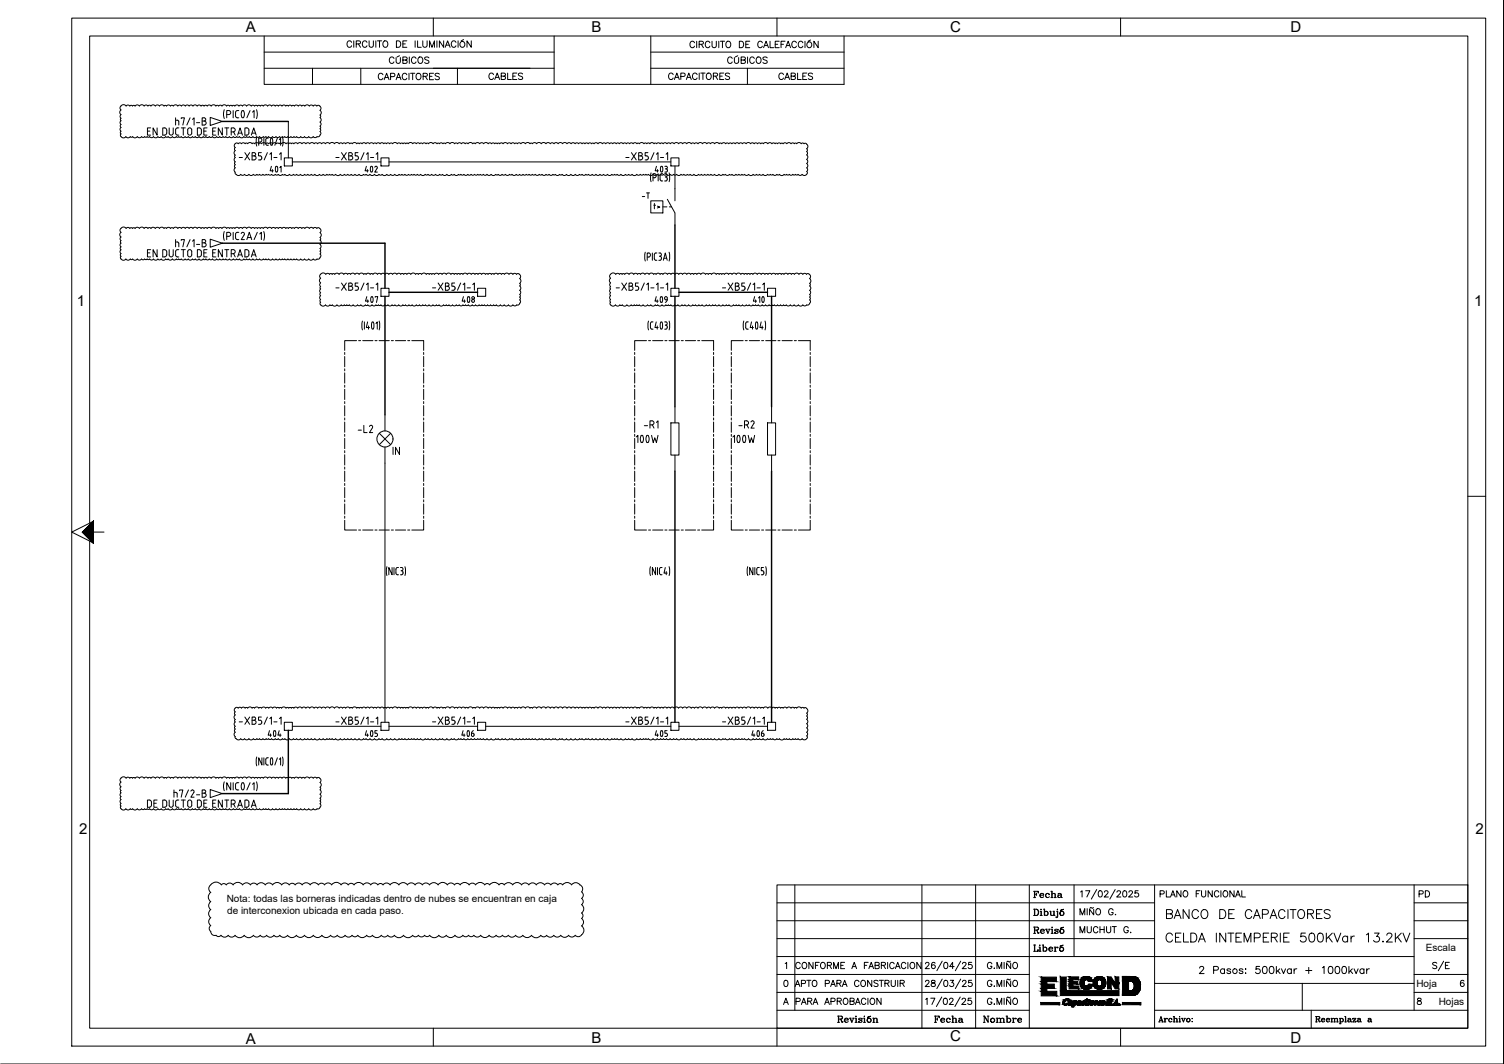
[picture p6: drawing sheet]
<svg xmlns="http://www.w3.org/2000/svg" width="420mm" height="297mm" viewBox="0 0 420 297" stroke-linecap="round" stroke-linejoin="round" font-family="sans-serif">
<defs><g id="words">
<g font-size="6.6">
<text x="73.7" y="50.1">401</text>
<text x="100.2" y="50.1">402</text>
<text x="181.3" y="50.1">403</text>
<text x="100.2" y="86.4">407</text>
<text x="127.4" y="86.4">408</text>
<text x="181.3" y="86.4">409</text>
<text x="209.5" y="86.4">410</text>
</g>
<g font-size="6.2">
<text x="73" y="207.4">404</text>
<text x="100.2" y="207.4">405</text>
<text x="127.4" y="207.4">406</text>
<text x="181.3" y="207.4">405</text>
<text x="208.1" y="207.4">406</text>
<text x="399.3" y="272.3">S/E</text>
</g>
<g font-size="5.7">
<text x="324.9" y="257.5">BANCO DE CAPACITORES</text>
<text x="324.9" y="264.2">CELDA INTEMPERIE 500KVar 13.2KV</text>
</g>
<text font-size="5.3" x="99.1" y="122.1">-L2</text>
<g font-size="4.9">
<text x="135.8" y="23.3">CABLES</text>
<text x="216.6" y="23.3">CABLES</text>
<text x="48.3" y="36">h7/1-B</text>
<text x="181.7" y="59.6">t&gt;</text>
<text x="179.2" y="120.6">-R1</text>
<text x="205.7" y="120.6">-R2</text>
<text x="112.9" y="128.1" transform="rotate(-90 112.9 128.1)">IN</text>
<text x="47.6" y="223.7">h7/2-B</text>
<text x="287.9" y="251.9">Fecha</text>
<text x="395.5" y="251.5">PD</text>
<text x="287.9" y="261.8">Revisó</text>
<text x="300.9" y="261.8">MUCHUT G.</text>
<text x="287.9" y="266.7">Liberó</text>
<text x="260" y="286.8">Fecha</text>
<text x="273.8" y="286.8">Nombre</text>
</g>
<text font-size="4.4" x="178.5" y="56.4">-T</text>
<g font-size="4.2">
<text x="68.7" y="8.9">A</text>
<text x="165.3" y="8.9">B</text>
<text x="265.4" y="8.9">C</text>
<text x="360.5" y="8.9">D</text>
<text x="21.5" y="85.4">1</text>
<text x="411.8" y="85.4">1</text>
<text x="22.1" y="232.9">2</text>
<text x="412.2" y="232.9">2</text>
<text x="68.7" y="291.3">A</text>
<text x="165.3" y="291.1">B</text>
<text x="265.4" y="290.8">C</text>
<text x="360.5" y="291">D</text>
</g>
<g font-size="2.8">
<text x="63.3" y="251.9">Nota: todas las borneras indicadas dentro de nubes se encuentran en caja</text>
<text x="63.5" y="255.2">de interconexion ubicada en cada paso.</text>
<text x="398.4" y="265.5">Escala</text>
<text x="395.7" y="275.5">Hoja</text>
<text x="401.9" y="280.5">Hojas</text>
</g>
</g></defs>
<!-- layer: FORA3 -->
<g fill="none" stroke="#000" stroke-width=".28">
<path d="M20 5.1h395v286.9h-395zM121.1 5.1v5M217.1 5.1v5M313 5.1v5M410.1 138.6h4.9M23.1 148.5l2.9 3-6-3 6-3v6M25.1 146v-135.9h385v276.9h-385v-135.9M26 148.5h3.1M.2 297h419.9v-296.9l.1 296.9M121.1 287v5M217.1 287v5M313 287v5"/>
<path d="M420.1 297h.1"/>
</g>
<g fill="#000" stroke="#000" stroke-width=".28">
<path d="M26 145.5v6l-2.9-3zM23.1 148.5l2.9-3v6zM23.1 148.5l2.9-3v6zM26 145.5v6l-2.9-3zM23.1 148.5l2.9-3v6z"/>
<path d="M26 145.5l-2.9 3 2.9 3zM23.1 148.5l2.9 3v-6z"/>
</g>
<!-- layer: EJES -->
<g fill="none" stroke="#000" stroke-width=".28">
<path d="M217.1 247h193v40h-193zM217.1 252h105.4M217.1 257h105.4M222 247v35M257.5 247v40M272.6 247v40M287.5 247v40M288.7 253.8h.9a.93 .93 0 0 1 .6 .9 .93 .93 0 0 1-.6 .9h-.9M289 253.8v1.8M289.1 253.8v1.8M289.6 253.8a.99 .99 0 0 1 0 1.8M290.6 254.4h.3v1.2"/>
<path d="M290.6 255.6h.6M290.7 253.9h.2zM290.8 254.4v1.2M291.5 253.8h.3v1.8M291.7 253.8v1.8M291.8 254.7a.56 .56 0 0 1 .8-.1 .56 .56 0 0 1 0 .8 .56 .56 0 0 1-.8-.1M292.3 254.4l.4 .5v.4l-.4 .3M293.2 254.4h.4v.9l.2 .3M293.5 254.4l.1 1.1 .4 .1 .4-.3M294.2 254.4h.3v1.2M294.4 254.4v1.2h.3M295.2 254.4h.3v1.5l-.3 .3-.2-.1 .1-.2v.2"/>
<path d="M295.3 253.9h.2zM295.4 254.4l-.2 1.8M296.2 254.2l.9-.4zM296.6 254.4a.59 .59 0 0 0-.4 .9 .59 .59 0 0 0 1 0 .59 .59 0 0 0-.5-.9 .59 .59 0 0 0-.5 .5 .59 .59 0 0 0 .4 .7M296.7 254.4l.5 .5-.1 .4-.4 .3M300 247v20M301.7 255.4v-1.7l.7 1.7 .6-1.7v1.7M301.9 249l.4-.3v1.7M303.3 248.7h1.2l-.9 1.7M303.7 253.7v1.7M305.5 253.3l-.3 .3-.5-.3-.2 .3M305.5 253.8v1.6l-1.1-1.6v1.6"/>
<path d="M306.3 253.9l.2-.1a.82 .82 0 0 1 1 .7 .82 .82 0 0 1-1 .8l-.4-.6zM306.4 248.3l-1.5 2.7M307 248.8l.3-.1a.9 .9 0 0 1 .7 .8 .9 .9 0 0 1-.7 .9 1.11 1.11 0 0 1-.3-1.6zM308.5 249.1l.4-.4h.3l.3 .3-.2 .6-.8 .8h1.1M311 254.1a.64 .64 0 0 0-.8-.4 .64 .64 0 0 0-.5 .6v.4a.63 .63 0 0 0 .6 .7 .63 .63 0 0 0 .7-.7h-.5M311.5 255.3h.2zM311.5 248.3l-1.5 2.7M312 249.1l.4-.4h.3l.3 .3-.2 .6-.8 .8h1.1M313.9 248.8l.2-.1a.9 .9 0 0 1 .7 .8 .9 .9 0 0 1-.7 .9 1.12 1.12 0 0 1-.2-1.6zM315.4 249.1l.3-.4h.3l.4 .3-.3 .6-.8 .8h1.2M318 248.7h-.9l-.1 .7a.62 .62 0 0 1 1 0 .62 .62 0 0 1-.1 .9 .62 .62 0 0 1-.9-.2M322.5 247v40"/>
<path d="M324.1 249.6l1-.1 .1-.7-1.1-.1v1.7M325.8 248.7v1.7h1M327 250.4l.7-1.7 .6 1.7M327.2 249.8h.9M329.9 248.7v1.7l-1.1-1.7v1.7M330.7 248.9l.1-.2a.82 .82 0 0 1 1.1 .8 .82 .82 0 0 1-1.1 .8l-.3-.5zM334.2 249.5h.6M335.2 248.7h-1v1.7M335.7 248.7v1.2l.5 .5 .6-.2v-1.5M338.7 248.7v1.7l-1.2-1.7v1.7M340.5 249.1a.64 .64 0 0 0-.7-.4 .64 .64 0 0 0-.6 .6v.5a.64 .64 0 0 0 .6 .6 .64 .64 0 0 0 .7-.4M341.1 248.7v1.7"/>
<path d="M341.8 248.9l.2-.2a.82 .82 0 0 1 1 .8 .82 .82 0 0 1-1 .8l-.3-.5zM344.8 248.7v1.7l-1.2-1.7v1.7M345.2 250.4l.6-1.7 .7 1.7M345.4 249.8h.8M346.9 248.7v1.7h1M395 252h15.1M395 257h15.1M395 247v35M217.1 267h177.9M217.1 272h70.4M217.1 277h70.4M217.1 262h105.4"/>
<path d="M219.1 279.8h.9M219.2 273.8l.3-.1a.9 .9 0 0 1 .6 .8 .9 .9 0 0 1-.6 .9 1.12 1.12 0 0 1-.3-1.6zM219.3 269l.5-.3v1.7M222.1 275.4l.7-1.7 .7 1.7M222.4 279.6l1-.1 .1-.7-1.1-.1v1.7M222.4 274.8h.8M223.6 269.1a.64 .64 0 0 0-.8-.4 .64 .64 0 0 0-.5 .6v.5a.64 .64 0 0 0 .5 .6 .64 .64 0 0 0 .8-.4M223.9 274.6l1-.1 .1-.7-1.1-.1v1.7M224.1 279.8h.9M224.4 268.7a.82 .82 0 0 1 1 .8 .82 .82 0 0 1-1 .8l-.4-.5zM225.4 273.7h1.1M225.6 279.5l1-.1 .1-.6-1.1-.1v1.7"/>
<path d="M226 273.7v1.7M226.2 279.5l.6 .9M227 273.9a.77 .77 0 0 1 1.2 .6 .77 .77 0 0 1-1.2 .7l-.1-.4zM227.1 268.7v1.7l-1.1-1.7v1.7M227.4 279.8h.8M227.8 269.5h.7M228.9 268.7h-1.1v1.7M229.4 268.9l.2-.2a.82 .82 0 0 1 1 .8 .82 .82 0 0 1-1 .8l-.4-.5zM230.5 274.6l1.1-.1v-.7l-1.1-.1v1.7M230.6 279.8h.9M231.1 269.5l1-.1 .1-.6-1.1-.1v1.7M231.7 269.5l.6 .9"/>
<path d="M232.1 275.4l.6-1.7 .7 1.7M232.1 279.6l1-.1 .1-.7-1.1-.1v1.7M232.3 274.8h.8M232.9 270.4v-1.7l.7 1.7 .6-1.7v1.7M233.8 274.5l1-.1 .1-.6-1.1-.1v1.7M233.9 279.5l1-.1 .1-.6-1.1-.1v1.7M234.4 274.5l.6 .9M234.5 279.5l.5 .9M234.9 269.5h.7M235.3 275.4l.7-1.7 .6 1.7M235.6 274.8h.8M235.7 278.9l.2-.1a.82 .82 0 0 1 1 .7 .82 .82 0 0 1-1 .8l-.3-.5z"/>
<path d="M236 268.7h-1.1v1.7h1.1M237.5 279.5l1-.1v-.6l-1-.1v1.7l1-.1 .1-.5-.4-.3M238 270.4l.6-1.7 .7 1.7M238.2 269.8h.8M239.2 279.8h.9M240 274.1a.64 .64 0 0 0-.8-.4 .64 .64 0 0 0-.5 .6v.5a.64 .64 0 0 0 .5 .6 .64 .64 0 0 0 .8-.4M240.6 273.9l.2-.1a.82 .82 0 0 1 1 .7 .82 .82 0 0 1-1 .8l-.3-.5zM241.5 269.5h.6M241.9 279.1a.64 .64 0 0 0-.7-.4 .64 .64 0 0 0-.6 .6v.5a.64 .64 0 0 0 .6 .6 .64 .64 0 0 0 .7-.4M242.5 278.7v1.7M242.5 268.7h-1v1.7M242.7 270.4l.7-1.7 .7 1.7"/>
<path d="M243 269.8h.8M243.2 278.9l.2-.1a.82 .82 0 0 1 1 .7 .82 .82 0 0 1-1 .8l-.4-.5zM243.5 273.7v1.7l-1.1-1.7v1.7M244.5 269.5l1-.1v-.6l-1-.1v1.7l1-.1 .1-.5-.4-.3M245.3 273.9l-.4-.2-.8 .2 .2 .4 1 .6v.3l-.4 .2-.8-.2M245.6 273.7h1.2M246.1 278.7v1.7l-1.1-1.7v1.7M246.2 269.5l1-.1 .1-.6-1.1-.1v1.7M246.2 273.7v1.7M246.8 269.5l.6 .9M247.2 274.5l1-.1 .2-.4-.4-.3h-.8v1.7M247.8 274.5l.6 .9"/>
<path d="M248 268.7v1.7M249 273.7v1.2l.5 .5 .6-.2v-1.5M249.8 269.1a.64 .64 0 0 0-.7-.4 .64 .64 0 0 0-.6 .6v.5a.64 .64 0 0 0 .6 .6 .64 .64 0 0 0 .7-.4M250.1 270.4l.7-1.7 .7 1.7M250.4 269.8h.8M250.8 273.7v1.7M251.5 274.5l1-.1 .1-.4-.4-.3h-.7v1.7M252.1 274.5l.5 .9M253 269.1a.64 .64 0 0 0-.7-.4 .64 .64 0 0 0-.5 .6v.5a.64 .64 0 0 0 .5 .6 .64 .64 0 0 0 .7-.4M253.6 268.7v1.7M254.4 268.9l.2-.2a.82 .82 0 0 1 1 .8 .82 .82 0 0 1-1 .8l-.4-.5zM257.3 268.7v1.7l-1.2-1.7v1.7"/>
<path d="M258.6 274.1l.3-.4h.3l.3 .3-.2 .6-.8 .8h1.1M258.6 269.1l.3-.4h.5l.1 .3-.2 .6-.8 .8h1.1M258.6 279l.4-.3v1.7M260 278.7h1.2l-.9 1.7M260.3 273.8v.5l.7 .2 .3 .3a.57 .57 0 0 1-.6 .6 .57 .57 0 0 1-.5-.7l1-.6-.1-.3zM261.2 268.9l-.1-.2a.86 .86 0 0 0-1 .7 .86 .86 0 0 0 .6 1 .55 .55 0 0 0 .6-.5 .55 .55 0 0 0-.5-.6 .55 .55 0 0 0-.6 .5M263.1 278.3l-1.5 2.7M263.2 273.3l-1.5 2.7M263.2 268.3l-1.5 2.7M263.8 278.8l.2-.1a.91 .91 0 0 1 .7 .8 .91 .91 0 0 1-.7 .9 1.11 1.11 0 0 1-.2-1.6zM263.9 273.8l.2-.1a.9 .9 0 0 1 .7 .8 .9 .9 0 0 1-.7 .9 1.11 1.11 0 0 1-.2-1.6zM263.9 268.7h.2a.91 .91 0 0 1 .7 .8 .91 .91 0 0 1-.7 .9 1.12 1.12 0 0 1-.2-1.7z"/>
<path d="M265.3 279.1l.3-.4h.3l.4 .3-.3 .6-.8 .8h1.1M265.5 273.7h.9l-.5 .6a.58 .58 0 0 1 .4 1 .58 .58 0 0 1-1-.2M266.6 269.8h-1.3l.8-1.1v1.7M268.3 278.3l-1.5 2.7M268.4 273.3l-1.5 2.7M268.4 268.3l-1.5 2.7M268.8 279.1l.3-.4 .5 .1 .2 .2-.3 .6-.8 .8h1.1M268.9 274.1l.3-.4h.3l.4 .3-.3 .6-.8 .8h1.2M268.9 269.1l.3-.4h.5l.2 .3-.3 .6-.8 .8h1.2M271.3 278.7h-.8l-.1 .7a.62 .62 0 0 1 1 0 .62 .62 0 0 1-.2 .9 .62 .62 0 0 1-.9-.2M271.5 273.7h-.9v.7a.62 .62 0 0 1 .9 0 .62 .62 0 0 1-.1 .9 .62 .62 0 0 1-.9-.2M271.5 268.7h-.9v.7a.62 .62 0 0 1 .9 0 .62 .62 0 0 1-.1 .9 .62 .62 0 0 1-.9-.2"/>
<path d="M277.1 279.1a.64 .64 0 0 0-.7-.4 .64 .64 0 0 0-.6 .6v.5a.63 .63 0 0 0 .7 .6 .63 .63 0 0 0 .6-.6h-.4M277.1 274.1a.64 .64 0 0 0-.7-.4 .64 .64 0 0 0-.6 .6v.5a.63 .63 0 0 0 .7 .6 .63 .63 0 0 0 .6-.6h-.4M277.1 269.1a.64 .64 0 0 0-.7-.4 .64 .64 0 0 0-.6 .6v.5a.63 .63 0 0 0 .7 .6 .63 .63 0 0 0 .6-.6h-.4M277.7 275.3h.1zM277.7 270.3h.1zM278.5 275.4v-1.7l.7 1.7 .6-1.7v1.7M278.5 270.4v-1.7l.7 1.7 .6-1.7v1.7M280.5 268.7v1.7M280.5 273.7v1.7M280.5 278.7v1.7M282.3 278.3l-.3 .3-.4-.3-.3 .3M282.3 273.3l-.3 .3-.4-.3-.3 .3"/>
<path d="M282.3 268.3l-.3 .3-.4-.3-.3 .3M282.3 278.8v1.6l-1.1-1.6v1.6M282.3 273.8v1.6l-1.1-1.6v1.6M282.3 268.8v1.6l-1.1-1.6v1.6M283.1 273.9l.2-.1a.82 .82 0 0 1 1 .7 .82 .82 0 0 1-1 .8l-.4-.5zM283.3 278.8a.82 .82 0 0 1 1 .7 .82 .82 0 0 1-1 .8l-.4-.5zM283.3 268.7a.82 .82 0 0 1 1 .8 .82 .82 0 0 1-1 .8l-.4-.5zM322.5 274.5h72.5M335.1 270.3l.4-.5h.4l.4 .4-.3 .6-1 1h1.4M339 270.8l1.2-.1 .2-.2-.1-.5-1.3-.2v2M342.1 270.7a.64 .64 0 0 0-1 0 .64 .64 0 0 0 0 .9 .64 .64 0 0 0 1-.1M342.1 270.5v1.3"/>
<path d="M343.8 270.7l-.4-.2-.6 .1v.3l.9 .3 .1 .3-.4 .3-.6-.3M347.2 270.7l-.4-.2-.5 .1v.3l.8 .3 .1 .3-.4 .3-.6-.3M347.9 270.6h.2zM347.9 271.7h.2zM351.9 269.8h-1l-.1 .9a.71 .71 0 0 1 1.1-.1 .71 .71 0 0 1-.1 1.1 .71 .71 0 0 1-1-.3M352.9 269.9a.65 .65 0 0 1 1 .3l.1 .5a.86 .86 0 0 1-.8 1.1 1.28 1.28 0 0 1-.3-1.9zM354.8 269.9a.65 .65 0 0 1 1 .3l.1 .5a.86 .86 0 0 1-.8 1.1 1.28 1.28 0 0 1-.3-1.9zM356.6 269.8v2M356.9 271l.7 .8M357.5 270.5l-.9 .9M358 270.5l.6 1.3 .5-1.3M360.8 270.7a.64 .64 0 0 0-1 0 .64 .64 0 0 0 0 .9 .64 .64 0 0 0 1-.1"/>
<path d="M360.8 270.5v1.3M361.5 270.5v1.3M362.3 270.5a.64 .64 0 0 0-.8 .5M363.8 274.5v7.5M364.8 270.9h1.7M365.6 270.1v1.7M369.4 270.2l.5-.4v2M371.3 269.9a.65 .65 0 0 1 1 .3l.1 .5a.86 .86 0 0 1-.8 1.1 1.28 1.28 0 0 1-.3-1.9zM373.2 269.9a.65 .65 0 0 1 1 .3l.1 .5a.86 .86 0 0 1-.8 1.1 1.28 1.28 0 0 1-.3-1.9zM375.1 269.9a.65 .65 0 0 1 1 .3l.1 .5a.86 .86 0 0 1-.8 1.1 1.3 1.3 0 0 1-.3-1.9zM376.8 269.8v2M377.2 271l.7 .8"/>
<path d="M377.8 270.5l-1 .9M378.3 270.5l.5 1.3 .6-1.3M381 270.7a.64 .64 0 0 0-.9 0 .64 .64 0 0 0 0 .9 .64 .64 0 0 0 .9-.1M381 270.5v1.3M381.8 270.5v1.3M382.6 270.5a.64 .64 0 0 0-.8 .5M395 272h15.1M395 277h15.1M395 262h15.1M396.1 278.8v.4l.7 .3 .3 .3a.57 .57 0 0 1-.7 .6 .57 .57 0 0 1-.4-.7l1-.6-.1-.3zM409 273.9l-.4-.2a.92 .92 0 0 0-.6 .8 .92 .92 0 0 0 .6 .9 .54 .54 0 0 0 .5-.5 .54 .54 0 0 0-.6-.6 .54 .54 0 0 0-.5 .5M217.1 282h70.4"/>
<path d="M218.9 280.4l.7-1.7 .6 1.7M223.9 280.4l.6-1.7 .7 1.7M227.1 280.4l.7-1.7 .7 1.7M230.4 280.4l.6-1.7 .7 1.7M234 283.7h1l.4 .3-.2 .4-.9 .1M234 285.4h.5M234.2 283.7v1.7M234.3 283.7v1.7M234.7 284.5l.5 .7h.3M234.9 284.6l.2 .7 .3 .1 .1-.2M235 283.7l.3 .3-.3 .5M236 284.8h1a.59 .59 0 0 0-.9-.4 .59 .59 0 0 0-.2 .8 .59 .59 0 0 0 .9 .1l.2-.1"/>
<path d="M236.4 284.3l-.4 .5 .1 .4 .3 .2M236.8 284.3l.1 .5M237.3 284.3h.5M237.5 284.3l.5 1.1 .5-1.1M237.6 284.3l.4 .9M238.1 284.3h.5M238.9 284.3h.3v1.1M238.9 285.4h.6M239 280.4l.6-1.7 .7 1.7M239 283.8h.2zM239.1 284.3v1.1M239.9 284.5l.9 .5-.3 .4h-.3l-.3-.3v.3l.1-.2"/>
<path d="M240.7 284.4l.1-.1v.3l-.3-.3h-.4l-.2 .3 .9 .5M241.2 284.3h.3v1.1M241.2 285.4h.6M241.5 283.7v.1zM241.5 284.3v1.1M242.4 284l.8-.3zM242.7 284.3a.59 .59 0 0 0-.4 .9 .59 .59 0 0 0 1 0 .59 .59 0 0 0-.4-.9 .59 .59 0 0 0-.6 .5 .59 .59 0 0 0 .4 .6M242.9 284.3l.4 .5-.1 .4-.3 .2M243.8 285.4h.6M243.8 284.3h.3v1.1M244.1 284.3v1.1M244.1 284.5l.4-.2h.5v1.1"/>
<path d="M244.7 284.3l.3 .2v.9M244.7 285.4h.6M277.7 280.3h.1zM278.5 280.4v-1.7l.7 1.7 .6-1.7v1.7M322.5 282h87.6M323.7 285.3h.4M323.8 285.3l.5-1.5 .5 1.5M324 284.9h.6M324.3 284l.5 1.3M324.5 285.3h.5M325.2 285.3h.5M325.2 284.3h.3v1"/>
<path d="M325.4 284.3v1M326 284.4v.1v-.2l-.3 .1-.2 .3M326.9 284.3l-.4 .4 .4 .6M327.3 284.5l.1 .1a.5 .5 0 0 0-.8-.2 .5 .5 0 0 0 0 .8 .5 .5 0 0 0 .8-.1M327.8 285.3h.5M327.8 283.8h.2v1.5M328 283.8v1.5M328 284.5l.8-.1v.9M328.5 284.3l.3 .2v.8M328.5 285.3h.5M329.3 284.3h.3v1M329.3 285.3h.5"/>
<path d="M329.5 283.9h.1zM329.5 284.3v1M330 284.3h.5M330.2 284.3l.4 1 .4-1M330.3 284.3l.3 .9M330.8 284.3h.4M331.9 284.3a.5 .5 0 0 0-.4 .8 .5 .5 0 0 0 .9 0 .5 .5 0 0 0-.4-.8 .51 .51 0 0 0-.5 .4 .51 .51 0 0 0 .4 .6M332 284.3l.4 .4-.4 .6M333 284.3h.1M333 285.2h.1M366.3 282v5M367.5 283.8h.9l.3 .3-.1 .3-.8 .1"/>
<path d="M367.5 285.3h.5M367.7 283.8v1.5M367.8 283.8v1.5M368.2 284.5l.4 .7h.2M368.3 284.6l.3 .7 .2-.2M368.4 283.8l.2 .3-.2 .4M369.2 284.7h.9a.51 .51 0 0 0-.7-.3 .51 .51 0 0 0-.2 .7 .51 .51 0 0 0 .7 .1l.2-.1M369.6 284.3l-.4 .4 .4 .6M369.9 284.4l.1 .3M370.6 284.7h.8a.51 .51 0 0 0-.7-.3 .51 .51 0 0 0-.2 .7 .51 .51 0 0 0 .8 .1l.1-.1M370.9 284.3l-.3 .4 .3 .6M371.3 284.4l.1 .3"/>
<path d="M371.8 285.3h.5M371.8 284.3h.3v1M372 284.3v1M372.1 284.5l.7-.1 .1 .9M372.6 284.3l.2 .2v.8M372.6 285.3h.5M372.9 284.5l.7-.1 .1 .9M373.4 284.3l.2 .2v.8M373.4 285.3h.5M374.2 284.3h.2v1.5M374.2 285.8h.5M374.4 284.3v1.5"/>
<path d="M374.4 284.5a.48 .48 0 0 1 .7-.1 .48 .48 0 0 1 0 .7 .48 .48 0 0 1-.7 0M374.9 284.3l.3 .4-.3 .6M375.7 283.8h.2v1.5M375.7 285.3h.5M375.9 283.8v1.5M376.7 284.4h.5l.3 .9M376.8 284.7l-.2 .2 .2 .4M377.3 284.4v.7l.3 .2M377.3 284.6l-.8 .3 .3 .4 .5-.2M377.9 285.3h.9v-.3l-.1 .3M378 284.3l-.1 .3v-.3h.9l-.8 1M378.7 284.3l-.8 1"/>
<path d="M379.4 284.4h.5l.3 .9M379.5 284.7l-.2 .2 .2 .4M380 284.4v.7l.3 .2M380 284.6l-.8 .3 .3 .4 .5-.2M382.3 284.4h.6l.2 .9M382.4 284.7l-.2 .2 .2 .4M382.9 284.4v.7l.3 .2M382.9 284.6l-.7 .3 .2 .4 .5-.2"/>
<circle cx="345" cy="271.1" r=".66"/>
</g>
<g fill="#000" stroke="#000" stroke-width=".28">
<path d="M299 279.5h.2zM299.3 279.5h.3zM299.8 279.5h.4zM301.4 279.5h.2zM301.7 279.5h.3zM303.3 276.2h.4zM303.3 279.5h.4zM305.8 279.5h.4zM306.4 279.8h.2zM306.8 276.1h.7zM307.1 279.6h.2zM310.3 279.3h.2z"/>
<path d="M298.6 280.6h.2zM299.1 280.6h.2zM300 280.6h.2zM301 280.6h.2zM301.5 280.6h.2zM303.3 280.6h.1zM305 280.5h.2zM307.3 280.4h.1zM311.3 280.1l-.1 .1z"/>
<path d="M290.9 274l1.6 .7v-.7zM290.9 274l1.6 .7h-1.6z"/>
<path d="M290.9 275.9l1.6 .9v-.9zM290.9 275.9l1.6 .9h-1.6z"/>
<path d="M290.9 274.7l3.6 1.2v-1.2zM290.9 274.7l3.6 1.2h-3.6z"/>
<path d="M290.9 272.8l4.2 1.2v-1.2zM290.9 272.8l4.2 1.2h-4.2z"/>
<path d="M290.9 276.8l4.3 1.2v-1.2zM290.9 276.8l4.3 1.2h-4.3z"/>
<path d="M290.7 279.9l5.4 .6v-.6zM290.7 279.9l5.4 .6h-5.4z"/>
<path d="M297 279.9h.4zM297 279.9h.4z"/>
<path d="M297 279.9l.4 .1zM297 279.9l.4 .1z"/>
<path d="M297 280h.4zM297 280h.4z"/>
<path d="M297 279.8h.4zM297 279.8h.4z"/>
<path d="M297 279.8l.4 .1zM297 279.8l.4 .1z"/>
<path d="M297 279.9h.4zM297 279.9h.4z"/>
<path d="M297 279.9h.4zM297 279.9h.4z"/>
<path d="M297 279.8h.4zM297 279.8h.4z"/>
<path d="M297 279.8h.4zM297 279.8h.4z"/>
<path d="M297 279.7h.4zM297 279.7h.4z"/>
<path d="M297 279.7h.4zM297 279.7l.4 .1z"/>
<path d="M297.1 279.6h.3zM297.1 279.6l.3 .1z"/>
<path d="M297.1 279.6h.4zM297.1 279.6h.4z"/>
<path d="M297.1 279.6h.4zM297.1 279.6h.3z"/>
<path d="M297.1 279.5h.4zM297.1 279.5l.4 .1z"/>
<path d="M297.1 279.4l.4 .1zM297.1 279.4l.4 .1z"/>
<path d="M297.1 279.5h.4zM297.1 279.5h.4z"/>
<path d="M297.2 279.4h.3zM297.2 279.4h.3z"/>
<path d="M297.2 279.4h.4zM297.2 279.4h.3z"/>
<path d="M297.2 279.3h.4zM297.2 279.3l.4 .1z"/>
<path d="M297.2 279.3h.4zM297.2 279.3h.4z"/>
<path d="M297.3 279.3h.3zM297.3 279.3h.3z"/>
<path d="M297.3 279.3h.3zM297.3 279.3h.3z"/>
<path d="M297.3 279.2h.4zM297.3 279.2l.3 .1z"/>
<path d="M297.4 279.2h.3zM297.3 279.2h.4z"/>
<path d="M297.4 279.2h.3zM297.4 279.2h.3z"/>
<path d="M297.4 279.1h.4zM297.4 279.2h.3z"/>
<path d="M297.5 279.1h.3zM297.4 279.1h.4z"/>
<path d="M297.5 279.1h.3zM297.5 279.1h.3z"/>
<path d="M297.5 279.1h.4zM297.5 279.1h.3z"/>
<path d="M296.2 272.8l1.7 3.7v-3.7zM296.2 272.8l1.7 3.7h-1.7z"/>
<path d="M297.5 279.1h.4zM297.5 279.1h.4z"/>
<path d="M297.6 279.1h.3zM297.5 279.1h.4z"/>
<path d="M297.6 279h.3zM297.6 279.1h.3z"/>
<path d="M297.6 279h.4zM297.6 279h.4z"/>
<path d="M297.9 278.9l.3 .1zM297.9 279h.3z"/>
<path d="M297.9 279h.3zM297.8 279h.4z"/>
<path d="M297.8 279h.5zM297.7 279h.6z"/>
<path d="M297.7 279h.7zM297.7 279h.7z"/>
<path d="M298.3 279.2h.2zM298.3 279.2h.2z"/>
<path d="M298.3 279.1h.2zM298.3 279.1h.2z"/>
<path d="M298.3 279.1h.2zM298.3 279.1l.2 .1z"/>
<path d="M298.2 279.1h.3zM298.2 279.1h.3z"/>
<path d="M298.3 279.1h.2zM298.3 279.1h.2z"/>
<path d="M298.2 279l.3 .1zM298.2 279l.3 .1z"/>
<path d="M298.2 279.1h.3zM298.2 279.1h.3z"/>
<path d="M298.2 279.1h.3zM298.2 279.1h.3z"/>
<path d="M297.7 279h.8zM297.7 279h.8z"/>
<path d="M297.7 279h.8zM297.6 279h.9z"/>
<path d="M298.1 279h.4zM298.1 279h.4z"/>
<path d="M298.6 280h.2zM298.6 280h.2z"/>
<path d="M298.6 279.9h.3zM298.6 279.9l.2 .1z"/>
<path d="M298.6 279.9h.3zM298.6 279.9h.3z"/>
<path d="M298.6 279.9h.3zM298.6 279.9h.3z"/>
<path d="M298.6 279.8h.3zM298.6 279.8l.3 .1z"/>
<path d="M298.7 279.8h.2zM298.7 279.8h.2z"/>
<path d="M298.7 279.7h.2zM298.7 279.7l.2 .1z"/>
<path d="M298.7 279.7h.3zM298.7 279.7h.2z"/>
<path d="M298.8 279.7h.2zM298.8 279.7h.2z"/>
<path d="M298.8 279.6h.2zM298.8 279.6h.2z"/>
<path d="M298.8 279.6h.2zM298.8 279.6l.2 .1z"/>
<path d="M298.8 279.6h.2zM298.8 279.6h.2z"/>
<path d="M298.9 279.6h.2zM298.9 279.6h.2z"/>
<path d="M298.8 279.6h.3zM298.8 279.6h.2z"/>
<path d="M298.9 279.5h.2zM298.9 279.6h.2z"/>
<path d="M299 279.5h.2zM299 279.5h.2z"/>
<path d="M299 279.5h.2zM298.9 279.5h.3z"/>
<path d="M298.9 279.5h.3zM298.9 279.5h.3z"/>
<path d="M298.9 279.5h.3zM298.9 279.5h.3z"/>
<path d="M299.1 280h.3zM299.1 280h.3z"/>
<path d="M299.2 279.9h.3zM299.2 279.9l.2 .1z"/>
<path d="M299.2 279.9h.3zM299.2 279.9h.3z"/>
<path d="M299.2 279.8h.3zM299.2 279.8l.3 .1z"/>
<path d="M299.2 279.8h.3zM299.2 279.8h.3z"/>
<path d="M299.2 279.7h.3zM299.2 279.7l.3 .1z"/>
<path d="M299.2 279.7h.3zM299.2 279.7h.3z"/>
<path d="M299.2 279.7h.3zM299.2 279.7h.3z"/>
<path d="M299.2 279.7h.3zM299.2 279.7h.3z"/>
<path d="M299.2 279.7h.3zM299.2 279.7h.3z"/>
<path d="M299.3 279.5l.2 .2 .1-.2zM299.3 279.5l.2 .2h-.2z"/>
<path d="M298.7 273.5l1 .5v-.5zM298.7 273.5l1 .5h-1z"/>
<path d="M298.7 274.8l1 .5v-.5zM298.7 274.8l1 .5h-1z"/>
<path d="M299.9 279.8l.1 .6 .2-.6zM299.9 279.8l.1 .6h-.3z"/>
<path d="M299.9 279.8h.3zM299.9 279.8h.3z"/>
<path d="M299.9 279.8h.3zM299.9 279.8h.3z"/>
<path d="M299.9 279.7h.3zM299.9 279.7h.3z"/>
<path d="M299.9 279.7h.3zM299.9 279.7l.3 .1z"/>
<path d="M299.9 279.6h.3zM299.9 279.6h.3z"/>
<path d="M299.9 279.6h.3zM299.9 279.6l.3 .1z"/>
<path d="M299.8 279.6h.4zM299.8 279.6h.4z"/>
<path d="M299.9 279.6h.3zM299.9 279.6h.3z"/>
<path d="M299.9 279.6h.3zM299.9 279.6h.3z"/>
<path d="M299.9 279.7h.3zM299.9 279.7h.3z"/>
<path d="M299.8 279.5h.4zM299.8 279.5l.4 .1z"/>
<path d="M299.9 279.7h.3zM299.9 279.7h.3z"/>
<path d="M299.9 279.7h.3zM299.9 279.7h.3z"/>
<path d="M299.9 279.7h.4zM299.9 279.7h.3z"/>
<path d="M299.9 279.7h.4zM299.9 279.7h.4z"/>
<path d="M300.4 279.5h.3zM300.4 279.5h.3z"/>
<path d="M300.4 279.5h.3zM300.4 279.5h.3z"/>
<path d="M300.4 279.5h.3zM300.3 279.5h.4z"/>
<path d="M300.3 279.5h.4zM300.3 279.5h.4z"/>
<path d="M300.3 279.5l.4 .1zM300.3 279.6h.4z"/>
<path d="M300.3 279.6h.4zM300.3 279.6h.4z"/>
<path d="M300.3 279.6h.4zM300.3 279.6h.4z"/>
<path d="M300.3 279.6h.4zM300.2 279.6h.5z"/>
<path d="M300.5 280h.2zM300.5 280h.2z"/>
<path d="M300.4 280h.3zM300.4 280h.3z"/>
<path d="M300.2 279.6h.5zM300.2 279.6h.5z"/>
<path d="M300.2 279.6h.5zM300.2 279.6h.5z"/>
<path d="M300.4 279.6l.3 .1zM300.4 279.6l.3 .1z"/>
<path d="M300.4 279.7h.4zM300.4 279.7h.4z"/>
<path d="M300.5 279.9h.2zM300.5 279.9h.2z"/>
<path d="M300.5 279.9h.2zM300.5 279.9l.2 .1z"/>
<path d="M300.5 279.9h.3zM300.5 279.9h.2z"/>
<path d="M300.4 279.7h.4zM300.4 279.7h.4z"/>
<path d="M300.4 279.7h.4zM300.4 279.7h.4z"/>
<path d="M300.5 279.7h.3zM300.5 279.7h.3z"/>
<path d="M300.5 279.7h.3zM300.5 279.7h.3z"/>
<path d="M300.5 279.7h.3zM300.5 279.7h.3z"/>
<path d="M300.5 279.7l.3 .1zM300.5 279.7l.3 .1z"/>
<path d="M300.5 279.8h.3zM300.5 279.8h.3z"/>
<path d="M300.5 279.8h.3zM300.5 279.8h.3z"/>
<path d="M300.5 279.8h.3zM300.5 279.8h.3z"/>
<path d="M300.5 279.8h.3zM300.5 279.8h.3z"/>
<path d="M300.5 279.8h.3zM300.5 279.8h.3z"/>
<path d="M300.5 279.8l.3 .1zM300.5 279.8l.3 .1z"/>
<path d="M300.5 279.9h.3zM300.5 279.9h.3z"/>
<path d="M298.7 274l2.4 .8v-.8zM298.7 274l2.4 .8h-2.4z"/>
<path d="M301 280h.3zM301 280h.2z"/>
<path d="M301 279.9h.3zM301 279.9l.3 .1z"/>
<path d="M301 279.9h.3zM301 279.9h.3z"/>
<path d="M301 279.9h.3zM301 279.9h.3z"/>
<path d="M301 279.8h.3zM301 279.8l.3 .1z"/>
<path d="M301.1 279.8h.2zM301.1 279.8h.2z"/>
<path d="M298.7 272.7l2.6 .8v-.8zM298.7 272.7l2.6 .8h-2.6z"/>
<path d="M301.1 279.7h.2zM301.1 279.7l.2 .1z"/>
<path d="M301.1 279.7h.3zM301.1 279.7h.2z"/>
<path d="M301.2 279.7h.2zM301.2 279.7h.2z"/>
<path d="M298.7 275.3l2.7 .8v-.8zM298.7 275.3l2.7 .8h-2.7z"/>
<path d="M301.2 279.6h.2zM301.2 279.6l.2 .1z"/>
<path d="M301.2 279.6h.2zM301.2 279.6h.2z"/>
<path d="M301.2 279.6h.2zM301.2 279.6h.2z"/>
<path d="M301.3 279.6h.1zM301.2 279.6h.2z"/>
<path d="M301.3 279.6h.2zM301.3 279.6h.1z"/>
<path d="M301.3 279.5h.2zM301.3 279.6h.2z"/>
<path d="M301.4 279.5h.2zM301.4 279.5h.2z"/>
<path d="M301.4 279.5h.2zM301.4 279.5h.2z"/>
<path d="M301.4 279.5h.2zM301.3 279.5h.3z"/>
<path d="M301.3 279.5h.3zM301.3 279.5h.3z"/>
<path d="M301.6 280h.2zM301.6 280h.2z"/>
<path d="M301.6 279.9h.2zM301.6 279.9l.2 .1z"/>
<path d="M301.6 279.9h.3zM301.6 279.9h.2z"/>
<path d="M301.6 279.8h.3zM301.6 279.8l.3 .1z"/>
<path d="M301.6 279.8h.3zM301.6 279.8h.3z"/>
<path d="M301.6 279.7h.3zM301.6 279.7l.3 .1z"/>
<path d="M301.6 279.7h.3zM301.6 279.7h.3z"/>
<path d="M301.6 279.7h.3zM301.6 279.7h.3z"/>
<path d="M301.6 279.7h.3zM301.6 279.7h.3z"/>
<path d="M301.6 279.7h.3zM301.6 279.7h.3z"/>
<path d="M301.7 279.5l.2 .2 .1-.2zM301.7 279.5l.2 .2h-.2z"/>
<path d="M302.2 279.9h.2zM302.2 279.9h.2z"/>
<path d="M302.2 279.9l.2 .1zM302.2 279.9l.2 .1z"/>
<path d="M302.2 280h.2zM302.2 280h.2z"/>
<path d="M302.1 280h.3zM302.1 280h.3z"/>
<path d="M302.2 279.9h.3zM302.2 279.9h.2z"/>
<path d="M302.2 279.9h.3zM302.2 279.9h.3z"/>
<path d="M302.2 279.8h.3zM302.2 279.8h.3z"/>
<path d="M302.2 279.8h.3zM302.2 279.8l.3 .1z"/>
<path d="M302.3 279.8h.2zM302.2 279.8h.3z"/>
<path d="M302.3 279.8h.2zM302.3 279.8h.2z"/>
<path d="M302.3 279.7h.2zM302.3 279.7h.2z"/>
<path d="M302.3 279.7h.2zM302.3 279.7l.2 .1z"/>
<path d="M302.3 279.7h.3zM302.3 279.7h.2z"/>
<path d="M302.4 279.7h.2zM302.3 279.7h.3z"/>
<path d="M302.4 279.7h.2zM302.4 279.7h.2z"/>
<path d="M302.4 279.7h.2zM302.4 279.7h.2z"/>
<path d="M302.4 279.6h.2zM302.4 279.6l.2 .1z"/>
<path d="M302.4 279.6h.2zM302.4 279.6h.2z"/>
<path d="M302.5 279.6h.1zM302.5 279.6h.1z"/>
<path d="M302.5 279.6h.2zM302.5 279.6h.1z"/>
<path d="M302.5 279.6h.2zM302.5 279.6h.2z"/>
<path d="M302.5 279.5h.2zM302.5 279.6h.2z"/>
<path d="M302.6 279.5h.2zM302.5 279.5h.2z"/>
<path d="M302.6 279.5h.2zM302.6 279.5h.2z"/>
<path d="M301.8 274.2h1.1zM301.8 274.2h1.1z"/>
<path d="M301.8 274.2l1.1 .1zM301.8 274.2l1.1 .1z"/>
<path d="M301.8 274.3l1.1 .1zM301.8 274.3l1.1 .1z"/>
<path d="M301.8 274.4l1.1 .1zM301.8 274.4l1.1 .1z"/>
<path d="M301.8 274.5l1.1 .1zM301.8 274.5l1.1 .1z"/>
<path d="M301.8 274.6h1.1zM301.8 274.6h1.1z"/>
<path d="M301.8 274.6l1.1 .1zM301.8 274.6l1.1 .1z"/>
<path d="M301.8 274.1h1.1zM301.8 274.1l1.1 .1z"/>
<path d="M301.8 274.7l1.1 .1zM301.8 274.7l1.1 .1z"/>
<path d="M301.8 274h1.1zM301.8 274h1.1z"/>
<path d="M301.8 274h1.1zM301.8 274l1.1 .1z"/>
<path d="M301.8 274.8h1.1zM301.8 274.8h1.1z"/>
<path d="M301.8 274.8l1.1 .1zM301.8 274.8l1.1 .1z"/>
<path d="M302.7 279.5h.2zM302.7 279.5h.2z"/>
<path d="M301.8 273.9h1.1zM301.8 273.9l1.1 .1z"/>
<path d="M301.8 274.9l1.1 .1zM301.8 274.9l1.1 .1z"/>
<path d="M301.8 273.8h1.1zM301.8 273.8l1.1 .1z"/>
<path d="M301.8 275h1.2zM301.8 275h1.2z"/>
<path d="M301.8 275h1.2zM301.8 275h1.2z"/>
<path d="M302.7 279.5h.3zM302.7 279.5h.3z"/>
<path d="M301.9 273.8h1.1zM301.9 273.8h1z"/>
<path d="M301.8 275l1.2 .1zM301.8 275l1.2 .1z"/>
<path d="M302.7 279.5h.3zM302.6 279.5h.4z"/>
<path d="M302.8 279.5h.2zM302.8 279.5h.2z"/>
<path d="M301.9 273.7h1.1zM301.9 273.7l1.1 .1z"/>
<path d="M301.9 275.1h1.2zM301.9 275.1h1.2z"/>
<path d="M302.9 279.5h.1zM302.9 279.5h.1z"/>
<path d="M302.8 279.8h.2zM302.8 279.8h.2z"/>
<path d="M301.9 273.7h1.1zM301.9 273.7h1.1z"/>
<path d="M302.9 279.6h.2zM302.9 279.6h.2z"/>
<path d="M302.8 279.8h.2zM302.8 279.8h.2z"/>
<path d="M302.8 279.8h.2zM302.8 279.8h.2z"/>
<path d="M301.9 273.7h1.2zM301.9 273.7h1.1z"/>
<path d="M302.9 279.6h.2zM302.9 279.6h.2z"/>
<path d="M302.8 279.8h.3zM302.8 279.8h.2z"/>
<path d="M301.9 275.1l1.2 .1zM301.9 275.1l1.2 .1z"/>
<path d="M302.9 279.6h.2zM302.9 279.6h.2z"/>
<path d="M302.9 279.6h.2zM302.9 279.6h.2z"/>
<path d="M302.9 279.6h.2zM302.9 279.6h.2z"/>
<path d="M302.8 279.7h.3zM302.8 279.7h.3z"/>
<path d="M302.8 279.7l.3 .1zM302.8 279.7l.3 .1z"/>
<path d="M302.8 279.8h.3zM302.8 279.8h.3z"/>
<path d="M302.8 279.6l.3 .1zM302.8 279.6l.3 .1z"/>
<path d="M302.8 279.7h.3zM302.8 279.7h.3z"/>
<path d="M302.8 279.7h.3zM302.8 279.7h.3z"/>
<path d="M302.8 279.7h.3zM302.8 279.7h.3z"/>
<path d="M302.8 279.7h.3zM302.8 279.7h.3z"/>
<path d="M302.8 279.7h.3zM302.8 279.7h.3z"/>
<path d="M301.9 273.6h1.2zM301.9 273.6l1.2 .1z"/>
<path d="M301.9 275.2h1.3zM301.9 275.2h1.3z"/>
<path d="M301.9 273.6h1.2zM301.9 273.6h1.2z"/>
<path d="M301.9 275.2l1.3 .1zM301.9 275.2l1.3 .1z"/>
<path d="M301.9 273.5h1.3zM301.9 273.5l1.2 .1z"/>
<path d="M301.9 275.3h1.4zM301.9 275.3h1.4z"/>
<path d="M302 273.5h1.2zM302 273.5h1.2z"/>
<path d="M302 273.5h1.3zM302 273.5h1.2z"/>
<path d="M302 275.3h1.4zM302 275.3h1.4z"/>
<path d="M302 273.5h1.3zM302 273.5h1.3z"/>
<path d="M302 275.3h1.4zM302 275.3h1.4z"/>
<path d="M302 273.5h1.4zM302 273.5h1.3z"/>
<path d="M303.3 279.8l.2 .5 .1-.5zM303.3 279.8l.2 .5h-.3z"/>
<path d="M303.3 272.6l.5 .1zM303.2 272.7h.6z"/>
<path d="M303.4 279.7h.2zM303.4 279.7h.2z"/>
<path d="M303.4 279.7h.2zM303.4 279.7h.2z"/>
<path d="M303.4 279.7h.2zM303.4 279.7l.2 .1z"/>
<path d="M303.4 279.7h.3zM303.4 279.7h.3z"/>
<path d="M303.4 279.7h.3zM303.4 279.7h.2z"/>
<path d="M303.4 279.7h.3zM303.4 279.7h.3z"/>
<path d="M303.4 279.7h.3zM303.4 279.7h.3z"/>
<path d="M303.4 279.6h.3zM303.4 279.6h.3z"/>
<path d="M303.4 279.6h.3zM303.4 279.6h.3z"/>
<path d="M303.4 279.6h.3zM303.4 279.6l.3 .1z"/>
<path d="M303.3 279.6h.4zM303.3 279.6h.4z"/>
<path d="M303.3 279.6h.4zM303.3 279.6h.4z"/>
<path d="M303.3 279.5h.4zM303.3 279.5l.4 .1z"/>
<path d="M303.6 279h.2zM303.6 279h.2z"/>
<path d="M303.5 279h.3zM303.5 279h.3z"/>
<path d="M303.6 279.2h.2zM303.6 279.2h.1z"/>
<path d="M303.5 279h.3zM303.5 279h.3z"/>
<path d="M303.5 279.2h.3zM303.5 279.2h.3z"/>
<path d="M303.5 279h.3zM303.5 279h.3z"/>
<path d="M303.5 279.2h.3zM303.5 279.2h.3z"/>
<path d="M303.5 279h.3zM303.5 279h.3z"/>
<path d="M303.5 279h.3zM303.5 279h.3z"/>
<path d="M303.5 279.2h.3zM303.5 279.2h.3z"/>
<path d="M303.5 279.2h.3zM303.5 279.2h.3z"/>
<path d="M303.2 272.7h.7zM303.1 272.7h.8z"/>
<path d="M303.5 279l.3 .1zM303.5 279l.3 .1z"/>
<path d="M303.5 279.1h.3zM303.5 279.1h.3z"/>
<path d="M303.5 279.1h.3zM303.5 279.1h.3z"/>
<path d="M303.5 279.1h.3zM303.5 279.1h.3z"/>
<path d="M303.5 279.1l.3 .1zM303.5 279.1l.3 .1z"/>
<path d="M303.5 279.2h.3zM303.5 279.2h.3z"/>
<path d="M303.5 279.1h.3zM303.5 279.1h.3z"/>
<path d="M303.5 279.1h.3zM303.5 279.1h.3z"/>
<path d="M303.5 279.1h.3zM303.5 279.1h.3z"/>
<path d="M303.1 276.1h.7zM303.1 276.1l.6 .1z"/>
<path d="M303.1 272.7h.9zM303 272.7h1z"/>
<path d="M303 272.7h1zM302.9 272.7h1.1z"/>
<path d="M303 276.1h1zM303 276.1h.8z"/>
<path d="M302.9 272.7h1.2zM302.8 272.7h1.3z"/>
<path d="M302.9 276.1h1.2zM302.9 276.1h1.1z"/>
<path d="M302.8 272.7l1.4 .1zM302.8 272.8h1.4z"/>
<path d="M302.9 276.1h1.2zM302.9 276.1h1.2z"/>
<path d="M302.8 272.8h1.5zM302.7 272.8h1.6z"/>
<path d="M302.8 276.1h1.4zM302.8 276.1h1.3z"/>
<path d="M302.7 272.8h1.7zM302.6 272.8h1.8z"/>
<path d="M302.7 276h1.6zM302.7 276l1.5 .1z"/>
<path d="M302.6 276h1.7zM302.6 276h1.7z"/>
<path d="M304.1 279.6l.1 .7 .1-.7zM304.1 279.6l.1 .7h-.3z"/>
<path d="M302.6 272.8h1.8zM302.6 272.8h1.8z"/>
<path d="M304.1 279.5h.3zM304 279.5h.4z"/>
<path d="M302.6 272.8l1.9 .1zM302.5 272.9h2z"/>
<path d="M304.1 279.4l.3 .1zM304.1 279.5h.3z"/>
<path d="M304.1 279.5h.3zM304.1 279.5h.3z"/>
<path d="M304.2 279.4h.2zM304.2 279.4h.2z"/>
<path d="M304.1 279.4h.3zM304.1 279.4h.3z"/>
<path d="M302.6 276h1.8zM302.6 276h1.7z"/>
<path d="M304.2 279.4h.2zM304.2 279.4h.2z"/>
<path d="M304.2 279.4h.2zM304.2 279.4h.2z"/>
<path d="M304.3 279.3h.1zM304.2 279.3h.2z"/>
<path d="M304.2 279.3h.2zM304.2 279.3l.2 .1z"/>
<path d="M302.5 272.9h2zM302.5 272.9h2z"/>
<path d="M302.5 275.9h2zM302.5 275.9l1.9 .1z"/>
<path d="M302.5 272.9l2.1 .1zM302.4 273h2.2z"/>
<path d="M304 279.5h.5zM303.9 279.5h.6z"/>
<path d="M303.9 279.5h.6zM303.9 279.5l.6 .1z"/>
<path d="M302.5 275.9h2zM302.5 275.9h2z"/>
<path d="M304 279.5h.5zM304 279.5h.5z"/>
<path d="M304 279.5h.5zM304 279.5h.5z"/>
<path d="M302.4 273h2.2zM302.3 273h2.3z"/>
<path d="M302.3 273l2.4 .1zM302.3 273.1h2.4z"/>
<path d="M302.3 275.8h2.3zM302.3 275.8l2.2 .1z"/>
<path d="M302.3 275.8h2.4zM302.3 275.8h2.3z"/>
<path d="M302.3 273.1h2.4zM302.2 273.1h2.5z"/>
<path d="M302.2 275.7h2.5zM302.2 275.7l2.5 .1z"/>
<path d="M302.2 273.1l2.6 .1zM302.2 273.1l2.6 .1z"/>
<path d="M302.2 273.2h2.6zM302.2 273.2h2.6z"/>
<path d="M302.1 275.6h2.7zM302.1 275.6l2.6 .1z"/>
<path d="M302.1 273.2l2.8 .1zM302.1 273.2l2.8 .1z"/>
<path d="M302.1 275.6h2.8zM302.1 275.6h2.7z"/>
<path d="M302.1 273.3l2.8 .1zM302.1 273.3l2.8 .1z"/>
<path d="M304.6 280h.3zM304.6 280h.3z"/>
<path d="M304.6 280h.3zM304.6 280h.3z"/>
<path d="M304.6 279.9h.3zM304.6 279.9l.3 .1z"/>
<path d="M302.1 275.5h2.8zM302.1 275.5l2.8 .1z"/>
<path d="M304.6 279.9h.3zM304.6 279.9h.3z"/>
<path d="M302 273.4h2.9zM302 273.4h2.9z"/>
<path d="M302 275.4h2.9zM302 275.4l2.9 .1z"/>
<path d="M304.6 279.9h.3zM304.6 279.9h.3z"/>
<path d="M304.7 279.8h.2zM304.7 279.8l.2 .1z"/>
<path d="M302 273.4l3 .1zM302 273.4l3 .1z"/>
<path d="M304.7 279.8h.2zM304.7 279.8h.2z"/>
<path d="M303.6 273.5h1.4zM303.6 273.5h1.4z"/>
<path d="M302 275.4h3zM302 275.4h2.9z"/>
<path d="M304.7 279.8h.3zM304.7 279.8h.3z"/>
<path d="M304.7 279.8h.3zM304.7 279.8h.2z"/>
<path d="M303.7 273.5h1.3zM303.7 273.5h1.3z"/>
<path d="M303.7 273.5h1.3zM303.7 273.5h1.3z"/>
<path d="M302 275.3h3zM302 275.3l3 .1z"/>
<path d="M304.7 279.7h.3zM304.7 279.7l.3 .1z"/>
<path d="M303.8 273.5l1.2 .1zM303.8 273.5l1.2 .1z"/>
<path d="M303.7 275.3h1.3zM303.6 275.3h1.4z"/>
<path d="M304.8 279.7h.2zM304.7 279.7h.3z"/>
<path d="M303.8 273.6h1.2zM303.8 273.6h1.2z"/>
<path d="M303.9 273.6h1.1zM303.9 273.6h1.1z"/>
<path d="M303.8 275.3h1.2zM303.7 275.3h1.3z"/>
<path d="M303.7 275.3h1.3zM303.7 275.3h1.3z"/>
<path d="M303.9 273.6h1.1zM303.9 273.6h1.1z"/>
<path d="M304.8 279.7h.2zM304.8 279.7h.2z"/>
<path d="M303.9 273.6l1.1 .1zM303.9 273.6l1.1 .1z"/>
<path d="M303.8 275.2h1.2zM303.8 275.2h1.2z"/>
<path d="M303.8 275.2h1.2zM303.8 275.3h1.2z"/>
<path d="M304.8 279.7h.2zM304.8 279.7h.2z"/>
<path d="M304 273.7h1zM304 273.7h1z"/>
<path d="M303.9 275.2h1.1zM303.9 275.2h1.1z"/>
<path d="M303.9 275.2h1.1zM303.8 275.2h1.2z"/>
<path d="M304 273.7h1zM304 273.7h1z"/>
<path d="M304 273.7l1.1 .1zM304 273.7l1.1 .1z"/>
<path d="M304 275.1h1zM304 275.1l1 .1z"/>
<path d="M304.8 279.6h.2zM304.8 279.7h.2z"/>
<path d="M304 273.8h1.1zM304 273.8h1.1z"/>
<path d="M304 275.1h1.1zM304 275.1h1.1z"/>
<path d="M304 275.1h1.1zM304 275.1h1z"/>
<path d="M304.8 279.6h.3zM304.8 279.6h.2z"/>
<path d="M304 273.8h1.1zM304 273.8h1.1z"/>
<path d="M304 275.1h1.1zM304 275.1h1.1z"/>
<path d="M304.9 279.6h.2zM304.9 279.6h.2z"/>
<path d="M304 273.8l1.1 .1zM304 273.8l1.1 .1z"/>
<path d="M304 273.9h1.1zM304 273.9h1.1z"/>
<path d="M304 275h1.1zM304 275l1.1 .1z"/>
<path d="M304.9 279.6h.2zM304.9 279.6h.2z"/>
<path d="M304 273.9l1.1 .1zM304 273.9l1.1 .1z"/>
<path d="M304.1 274.9h1zM304.1 274.9h1z"/>
<path d="M304.1 274.9l1 .1zM304.1 274.9l1 .1z"/>
<path d="M304.1 275h1zM304.1 275h1z"/>
<path d="M304.9 279.6h.2zM304.9 279.6h.2z"/>
<path d="M304.1 274.8h1zM304.1 274.8l1 .1z"/>
<path d="M304.1 274.8h1zM304.1 274.8h1z"/>
<path d="M304.9 279.6h.2zM304.9 279.6h.2z"/>
<path d="M304.9 279.5h.2zM304.9 279.5l.2 .1z"/>
<path d="M305 279.5h.2zM304.9 279.5h.2z"/>
<path d="M305.2 279.5h.1zM305.1 279.5h.2z"/>
<path d="M305.1 279.5h.3zM305.1 279.5h.3z"/>
<path d="M305 279.5h.4zM305 279.5h.4z"/>
<path d="M305 279.5h.4zM305 279.5h.4z"/>
<path d="M305.2 279.5h.3zM305.2 279.5h.3z"/>
<path d="M305.3 279.5l.2 .1zM305.3 279.5l.2 .1z"/>
<path d="M305.3 279.6h.2zM305.3 279.6h.2z"/>
<path d="M305.3 279.6h.2zM305.3 279.6h.2z"/>
<path d="M305.3 279.6h.2zM305.3 279.6h.2z"/>
<path d="M305.3 279.6h.2zM305.3 279.6h.2z"/>
<path d="M305.3 279.6h.2zM305.3 279.6h.2z"/>
<path d="M305.3 279.6l.3 .1zM305.3 279.6l.3 .1z"/>
<path d="M305.3 279.7h.3zM305.3 279.7h.3z"/>
<path d="M305.3 279.7h.3zM305.3 279.7h.3z"/>
<path d="M305.3 280h.3zM305.3 280h.3z"/>
<path d="M305.3 279.7h.3zM305.3 279.7h.3z"/>
<path d="M305.3 279.7h.3zM305.3 279.7h.3z"/>
<path d="M305.3 279.7h.3zM305.3 279.7h.3z"/>
<path d="M305.3 279.7l.3 .1zM305.3 279.7l.3 .1z"/>
<path d="M305.3 279.9h.3zM305.3 279.9h.3z"/>
<path d="M305.3 279.9h.3zM305.3 279.9l.3 .1z"/>
<path d="M305.3 279.8h.3zM305.3 279.8h.3z"/>
<path d="M305.3 279.8h.3zM305.3 279.8h.3z"/>
<path d="M305.3 279.8h.3zM305.3 279.8h.3z"/>
<path d="M305.3 279.8h.3zM305.3 279.8h.3z"/>
<path d="M305.3 279.8h.3zM305.3 279.8l.3 .1z"/>
<path d="M305.9 279.8h.3zM305.9 279.8h.3z"/>
<path d="M305.9 279.8l.2 .3 .1-.3zM305.9 279.8l.2 .3h-.3z"/>
<path d="M305.9 279.7h.3zM305.9 279.7l.3 .1z"/>
<path d="M305.9 279.7h.3zM305.9 279.7h.3z"/>
<path d="M305.9 279.7h.3zM305.9 279.7h.3z"/>
<path d="M305.9 279.7h.3zM305.9 279.7h.3z"/>
<path d="M305.9 279.7h.3zM305.9 279.7h.3z"/>
<path d="M305.9 279.7h.3zM305.9 279.7h.3z"/>
<path d="M305.9 279.6h.3zM305.9 279.6h.3z"/>
<path d="M305.9 279.6h.3zM305.9 279.6h.3z"/>
<path d="M305.9 279.6h.3zM305.9 279.6l.3 .1z"/>
<path d="M305.9 279.6h.3zM305.9 279.6h.3z"/>
<path d="M305.9 279.6h.3zM305.9 279.6h.3z"/>
<path d="M305.8 279.5h.4zM305.8 279.5l.4 .1z"/>
<path d="M305.4 274.4l1.1 .1zM305.4 274.4l1.1 .1z"/>
<path d="M305.4 274.2h1.1zM305.4 274.2h1.1z"/>
<path d="M305.4 274.2l1.1 .1zM305.4 274.2l1.1 .1z"/>
<path d="M305.4 274.3h1.1zM305.4 274.3l1.1 .1z"/>
<path d="M305.4 274.5l1.1 .1zM305.4 274.5l1.1 .1z"/>
<path d="M305.4 274.6h1.1zM305.4 274.6h1.1z"/>
<path d="M305.4 274.6l1.1 .1zM305.4 274.6l1.1 .1z"/>
<path d="M305.4 274.1h1.1zM305.4 274.1l1.1 .1z"/>
<path d="M305.4 274.7l1.1 .1zM305.4 274.7l1.1 .1z"/>
<path d="M305.4 274h1.1zM305.4 274l1.1 .1z"/>
<path d="M305.4 274.8h1.1zM305.4 274.8h1.1z"/>
<path d="M305.5 274h1zM305.5 274h1z"/>
<path d="M305.5 274.8l1.1 .1zM305.5 274.8l1.1 .1z"/>
<path d="M305.5 273.9h1.1zM305.5 273.9l1 .1z"/>
<path d="M305.5 274.9l1.1 .1zM305.5 274.9l1.1 .1z"/>
<path d="M305.5 273.8h1.1zM305.5 273.8l1.1 .1z"/>
<path d="M305.5 275h1.1zM305.5 275h1.1z"/>
<path d="M305.5 273.8h1.1zM305.5 273.8h1.1z"/>
<path d="M305.5 275h1.1zM305.5 275h1.1z"/>
<path d="M306.4 279.8h.2zM306.4 279.8h.2z"/>
<path d="M306.4 279.5h.2zM306.4 279.5h.2z"/>
<path d="M306.4 279.5h.2zM306.4 279.5h.2z"/>
<path d="M306.2 279.7h.4zM306.2 279.7h.4z"/>
<path d="M306.4 279.7l.2 .1zM306.4 279.7l.2 .1z"/>
<path d="M306.4 279.8h.2zM306.4 279.8h.2z"/>
<path d="M305.5 273.8h1.1zM305.5 273.8h1.1z"/>
<path d="M305.5 275l1.2 .1zM305.5 275l1.2 .1z"/>
<path d="M306.4 279.5h.2zM306.4 279.5h.2z"/>
<path d="M306.4 279.5l.2 .1zM306.4 279.5l.2 .1z"/>
<path d="M306.4 279.6h.2zM306.4 279.6h.2z"/>
<path d="M306.3 279.6h.3zM306.3 279.6h.3z"/>
<path d="M306.3 279.6l.3 .1zM306.3 279.6l.3 .1z"/>
<path d="M306.3 279.7h.3zM306.3 279.7h.3z"/>
<path d="M306.3 279.7h.3zM306.3 279.7h.3z"/>
<path d="M306.3 279.7h.3zM306.3 279.7h.3z"/>
<path d="M306.3 279.7h.3zM306.3 279.7h.3z"/>
<path d="M306.3 279.6h.3zM306.3 279.6h.3z"/>
<path d="M306.3 279.6h.3zM306.3 279.6h.3z"/>
<path d="M305.5 273.7h1.2zM305.5 273.7l1.1 .1z"/>
<path d="M305.5 275.1h1.2zM305.5 275.1h1.2z"/>
<path d="M305.5 275.1l1.2 .1zM305.5 275.1l1.2 .1z"/>
<path d="M305.5 273.7h1.2zM305.5 273.7h1.2z"/>
<path d="M305.5 273.7h1.2zM305.5 273.7h1.2z"/>
<path d="M305.5 275.2h1.3zM305.5 275.2h1.3z"/>
<path d="M305.6 273.6h1.2zM305.6 273.6l1.1 .1z"/>
<path d="M305.6 275.2h1.2zM305.6 275.2h1.2z"/>
<path d="M306.8 276.1l.6 .1zM307 276.2h.4z"/>
<path d="M305.6 273.6h1.2zM305.6 273.6h1.2z"/>
<path d="M305.6 275.2l1.3 .1zM305.6 275.2l1.3 .1z"/>
<path d="M305.6 273.5h1.3zM305.6 273.5l1.2 .1z"/>
<path d="M305.6 275.3h1.3zM305.6 275.3h1.3z"/>
<path d="M305.6 273.5h1.3zM305.6 273.5h1.3z"/>
<path d="M305.6 273.5h1.3zM305.6 273.5h1.3z"/>
<path d="M305.6 275.3h1.4zM305.6 275.3h1.4z"/>
<path d="M305.6 273.5h1.4zM305.6 273.5h1.3z"/>
<path d="M305.6 275.3h1.5zM305.6 275.3h1.5z"/>
<path d="M306.7 280h.3zM306.7 280h.3z"/>
<path d="M306.7 279.9h.3zM306.7 279.9l.3 .1z"/>
<path d="M306.8 279.9h.2zM306.8 279.9h.2z"/>
<path d="M306.8 279.9h.2zM306.8 279.9h.2z"/>
<path d="M306.8 279.9h.3zM306.8 279.9h.2z"/>
<path d="M306.8 279.8h.3zM306.8 279.8l.3 .1z"/>
<path d="M306.8 279.8h.3zM306.8 279.8h.3z"/>
<path d="M306.9 279.8h.2zM306.9 279.8h.2z"/>
<path d="M306.9 279.7h.2zM306.9 279.7l.2 .1z"/>
<path d="M306.9 279.7h.2zM306.9 279.7h.2z"/>
<path d="M306.9 279.7h.2zM306.9 279.7h.2z"/>
<path d="M305.6 273.5h1.6zM305.6 273.5h1.5z"/>
<path d="M306.9 279.7h.3zM306.9 279.7h.2z"/>
<path d="M307 279.7h.2zM307 279.7h.2z"/>
<path d="M307 279.7h.2zM307 279.7h.2z"/>
<path d="M307 279.6h.2zM307 279.7h.2z"/>
<path d="M307.1 279.6h.1zM307 279.6h.2z"/>
<path d="M307.1 279.6h.1zM307.1 279.6h.1z"/>
<path d="M307.1 279.6h.2zM307.1 279.6h.1z"/>
<path d="M307.1 279.5h.2zM307.1 279.6h.2z"/>
<path d="M307 272.6l.5 .1zM306.8 272.7h.7z"/>
<path d="M307.2 280h.2zM307.2 280h.2z"/>
<path d="M307.2 280h.2zM307.2 280h.2z"/>
<path d="M307.2 280h.2zM307.2 280h.2z"/>
<path d="M307.2 279.9h.3zM307.2 279.9l.2 .1z"/>
<path d="M307.2 279.9h.3zM307.2 279.9h.3z"/>
<path d="M307.3 279.9h.2zM307.3 279.9h.2z"/>
<path d="M307.3 279.9h.2zM307.3 279.9h.2z"/>
<path d="M307.4 279.5h.1zM307.3 279.5h.2z"/>
<path d="M307.3 279.9h.2zM307.3 279.9h.2z"/>
<path d="M306.8 272.7h.9zM306.6 272.7h1.1z"/>
<path d="M307.3 279.5h.3zM307.3 279.5h.3z"/>
<path d="M307.3 279.9h.3zM307.3 279.9h.3z"/>
<path d="M307.3 279.9h.3zM307.3 279.9h.2z"/>
<path d="M307.3 279.8h.3zM307.3 279.8l.3 .1z"/>
<path d="M307.3 279.5h.3zM307.2 279.5h.4z"/>
<path d="M307.3 279.8h.3zM307.3 279.8h.3z"/>
<path d="M307.2 279.5h.4zM307.2 279.5h.4z"/>
<path d="M307.4 279.8h.2zM307.3 279.8h.3z"/>
<path d="M307.2 279.5h.4zM307.2 279.5h.4z"/>
<path d="M307.4 279.8h.2zM307.4 279.8h.2z"/>
<path d="M307.4 279.5l.2 .1zM307.4 279.5l.2 .1z"/>
<path d="M307.4 279.7l.2 .1zM307.4 279.7l.2 .1z"/>
<path d="M307.4 279.8h.2zM307.4 279.8h.2z"/>
<path d="M307.4 279.6h.2zM307.4 279.6h.2z"/>
<path d="M307.4 279.6h.2zM307.4 279.6h.2z"/>
<path d="M307.4 279.6h.2zM307.4 279.6h.2z"/>
<path d="M307.4 279.6h.2zM307.4 279.6h.2z"/>
<path d="M307.4 279.6h.2zM307.4 279.6h.2z"/>
<path d="M307.4 279.6l.2 .1zM307.4 279.6l.2 .1z"/>
<path d="M307.4 279.7h.2zM307.4 279.7h.2z"/>
<path d="M307.4 279.7h.2zM307.4 279.7h.2z"/>
<path d="M307.4 279.7h.2zM307.4 279.7h.2z"/>
<path d="M307.4 279.7h.2zM307.4 279.7h.2z"/>
<path d="M306.6 272.7l1.3 .1zM306.4 272.8h1.5z"/>
<path d="M306.6 276.1h1.1zM306.6 276.1h.9z"/>
<path d="M306.4 272.8h1.6zM306.3 272.8h1.7z"/>
<path d="M306.4 276.1h1.5zM306.4 276.1h1.3z"/>
<path d="M306.3 276h1.7zM306.3 276l1.6 .1z"/>
<path d="M306.3 272.8l1.9 .1zM306.1 272.9h2.1z"/>
<path d="M307.9 279.6h.2zM307.9 279.6h.2z"/>
<path d="M307.9 279.6h.2zM307.9 279.6h.2z"/>
<path d="M307.9 279.6h.2zM307.9 279.6h.2z"/>
<path d="M307.9 279.6l.2 .1zM307.9 279.6l.2 .1z"/>
<path d="M307.9 279.7h.2zM307.8 279.7h.3z"/>
<path d="M307.8 279.7h.3zM307.8 279.7h.3z"/>
<path d="M307.8 279.7h.3zM307.8 279.7h.3z"/>
<path d="M307.8 279.7h.3zM307.8 279.7h.3z"/>
<path d="M307.9 279.6h.2zM307.9 279.6h.2z"/>
<path d="M307.9 279.6h.2zM307.9 279.6h.2z"/>
<path d="M307.8 279.7h.3zM307.8 279.7h.3z"/>
<path d="M307.9 279.5l.2 .1zM307.9 279.5l.2 .1z"/>
<path d="M307.8 279.7h.3zM307.8 279.7h.3z"/>
<path d="M307.8 279.7l.3 .1zM307.8 279.7l.3 .1z"/>
<path d="M307.8 279.8h.3zM307.8 279.8h.3z"/>
<path d="M308 279.5h.2zM308 279.5h.2z"/>
<path d="M307.8 279.8h.4zM307.8 279.8h.4z"/>
<path d="M306.1 272.9l2.2 .1zM306 273h2.3z"/>
<path d="M306.1 275.9h2.1zM306.1 275.9l1.9 .1z"/>
<path d="M307.8 279.8h.4zM307.8 279.8h.4z"/>
<path d="M307.8 279.8h.4zM307.8 279.8h.4z"/>
<path d="M307.8 279.8h.4zM307.8 279.8h.4z"/>
<path d="M307.8 279.8h.4zM307.8 279.8h.4z"/>
<path d="M307.8 279.8l.5 .1zM307.8 279.8l.5 .1z"/>
<path d="M307.9 279.9h.4zM307.9 279.9h.4z"/>
<path d="M307.9 279.9h.4zM307.9 279.9h.4z"/>
<path d="M308.1 279.5h.2zM308.1 279.5h.2z"/>
<path d="M307.9 279.9h.4zM307.9 279.9h.4z"/>
<path d="M307.9 279.9h.4zM307.9 279.9h.4z"/>
<path d="M307.9 279.9h.4zM307.9 279.9h.4z"/>
<path d="M306 273l2.4 .1zM305.9 273.1h2.5z"/>
<path d="M306 275.8h2.3zM306 275.8l2.2 .1z"/>
<path d="M307.9 279.9h.4zM307.9 279.9h.4z"/>
<path d="M308 279.5h.4zM308 279.5h.4z"/>
<path d="M307.9 279.9l.4 .1zM307.9 279.9l.4 .1z"/>
<path d="M307.9 280h.4zM307.9 280h.4z"/>
<path d="M307.9 280h.5zM307.9 280h.5z"/>
<path d="M305.9 273.1l2.6 .1zM305.9 273.1l2.6 .1h-2.7z"/>
<path d="M305.9 275.7h2.5zM305.9 275.7l2.4 .1z"/>
<path d="M305.8 273.2l2.8 .2zM305.8 273.2l2.8 .2h-2.9z"/>
<path d="M305.8 275.6h2.7zM305.8 275.6l2.6 .1z"/>
<path d="M308.3 279.5h.2zM308.3 279.5h.2z"/>
<path d="M308.3 279.5l.2 .1zM308.3 279.5l.2 .1z"/>
<path d="M308.3 279.6h.2zM308.3 279.6h.2z"/>
<path d="M308.3 279.6h.2zM308.3 279.6h.2z"/>
<path d="M308.4 279.6h.1zM308.4 279.6h.1z"/>
<path d="M308.4 279.6h.1zM308.4 279.6h.1z"/>
<path d="M308 279.5h.6zM308 279.5h.6z"/>
<path d="M308 279.5h.6zM308 279.5h.5z"/>
<path d="M305.7 273.4l3 .1zM305.7 273.4l3 .1z"/>
<path d="M305.7 275.4h2.9zM305.7 275.4l2.8 .2z"/>
<path d="M307.2 273.5h1.5zM307.2 273.5h1.5z"/>
<path d="M307.3 273.5h1.4zM307.3 273.5h1.4z"/>
<path d="M305.6 275.3h3.1zM305.6 275.3l3 .1z"/>
<path d="M307.4 273.5h1.3zM307.4 273.5h1.3z"/>
<path d="M307.3 275.3h1.4zM307.2 275.3h1.5z"/>
<path d="M307.4 273.5h1.3zM307.4 273.5h1.3z"/>
<path d="M307.5 273.5l1.2 .1zM307.5 273.5l1.2 .1z"/>
<path d="M307.4 275.3h1.3zM307.3 275.3h1.4z"/>
<path d="M307.5 275.3h1.2zM307.4 275.3h1.3z"/>
<path d="M307.5 273.6h1.3zM307.5 273.6h1.3z"/>
<path d="M307.5 275.2h1.2zM307.5 275.3h1.2z"/>
<path d="M307.6 273.6h1.2zM307.6 273.6h1.2z"/>
<path d="M307.6 275.2h1.2zM307.5 275.2h1.2z"/>
<path d="M307.6 273.6l1.2 .1zM307.6 273.6l1.2 .1z"/>
<path d="M307.6 275.2h1.2zM307.6 275.2h1.2z"/>
<path d="M307.6 273.7h1.2zM307.6 273.7h1.2z"/>
<path d="M307.6 273.7l1.2 .1zM307.6 273.7l1.2 .1z"/>
<path d="M307.6 275.1h1.2zM307.6 275.1h1.2z"/>
<path d="M307.6 275.1h1.2zM307.6 275.1l1.2 .1z"/>
<path d="M307.7 273.8h1.1zM307.7 273.8h1.1z"/>
<path d="M307.7 275h1.1zM307.7 275l1.1 .1z"/>
<path d="M307.7 273.8h1.1zM307.7 273.8h1.1z"/>
<path d="M307.7 273.8l1.1 .1zM307.7 273.8l1.1 .1z"/>
<path d="M307.7 275h1.1zM307.7 275h1.1z"/>
<path d="M307.7 275h1.1zM307.7 275h1.1z"/>
<path d="M307.8 273.9l1.1 .1zM307.8 273.9l1.1 .1z"/>
<path d="M307.8 274.9h1zM307.8 274.9l1 .1z"/>
<path d="M307.8 274h1.1zM307.8 274h1.1z"/>
<path d="M307.8 274.8h1.1zM307.8 274.8l1 .1z"/>
<path d="M307.8 274l1.1 .1zM307.8 274l1.1 .1z"/>
<path d="M307.8 274.8h1.1zM307.8 274.8h1.1z"/>
<path d="M307.8 274.1l1.1 .1zM307.8 274.1l1.1 .1z"/>
<path d="M307.8 274.2h1.1zM307.8 274.2h1.1z"/>
<path d="M307.8 274.6l1.1 .1zM307.8 274.6l1.1 .1z"/>
<path d="M307.8 274.7h1.1zM307.8 274.7l1.1 .1z"/>
<path d="M307.8 274.2l1.1 .1zM307.8 274.2l1.1 .1z"/>
<path d="M307.8 274.3l1.1 .1zM307.8 274.3l1.1 .1z"/>
<path d="M307.8 274.5l1.1 .1zM307.8 274.5l1.1 .1z"/>
<path d="M307.8 274.6h1.1zM307.8 274.6h1.1z"/>
<path d="M307.8 274.4h1.1zM307.8 274.4l1.1 .1z"/>
<path d="M309.5 279.2h.3zM309.5 279.2h.3z"/>
<path d="M309.5 279.2h.3zM309.5 279.2h.3z"/>
<path d="M309.5 279.2l.3 .1zM309.5 279.2l.3 .1z"/>
<path d="M309.5 279.3h.3zM309.5 279.3h.3z"/>
<path d="M309.5 279.3h.3zM309.5 279.3h.3z"/>
<path d="M309.5 279.3h.3zM309.5 279.3h.3z"/>
<path d="M309.5 279.3h.3zM309.5 279.3h.3z"/>
<path d="M309.5 279.3l.3 .1zM309.5 279.3l.3 .1z"/>
<path d="M309.5 279.2h.3zM309.5 279.2h.3z"/>
<path d="M309.5 279.4h.3zM309.5 279.4h.3z"/>
<path d="M309.5 279.4h.3zM309.5 279.4h.3z"/>
<path d="M309.5 279.2h.3zM309.5 279.2h.3z"/>
<path d="M309.5 279.2h.3zM309.5 279.2h.3z"/>
<path d="M309.5 279.4h.3zM309.5 279.4h.3z"/>
<path d="M309.5 279.4h.3zM309.5 279.4h.3z"/>
<path d="M309.5 279.4h.3zM309.5 279.4h.3z"/>
<path d="M309.5 279.1h.3zM309.5 279.1l.3 .1z"/>
<path d="M309.5 279.4l.4 .1zM309.5 279.4l.4 .1z"/>
<path d="M309.6 279.1h.3zM309.6 279.1h.2z"/>
<path d="M309.5 279.5h.4zM309.5 279.5h.4z"/>
<path d="M309.5 279.5h.4zM309.5 279.5h.4z"/>
<path d="M309.5 279.5h.4zM309.5 279.5h.4z"/>
<path d="M309.6 279.1h.3zM309.6 279.1h.3z"/>
<path d="M309.6 279.1h.3zM309.6 279.1h.3z"/>
<path d="M309.5 279.5l.4 .1zM309.5 279.5l.4 .1z"/>
<path d="M309.5 279.6h.4zM309.5 279.6h.4z"/>
<path d="M309.6 279.1h.3zM309.6 279.1h.3z"/>
<path d="M309.5 279.6h.4zM309.5 279.6h.4z"/>
<path d="M309.5 279.6h.5zM309.5 279.6h.5z"/>
<path d="M309.5 279.6h.5zM309.5 279.6h.5z"/>
<path d="M309.6 279.1h.4zM309.6 279.1h.3z"/>
<path d="M309.5 279.6h.5zM309.5 279.6h.5z"/>
<path d="M309.5 279.6l.5 .1zM309.5 279.6l.5 .1z"/>
<path d="M309.5 279.7h.5zM309.5 279.7h.5z"/>
<path d="M309.6 279.7h.5zM309.6 279.7h.5z"/>
<path d="M309.6 279.7l.5 .1zM309.6 279.7l.5 .1z"/>
<path d="M309.9 279h.2zM309.8 279h.3z"/>
<path d="M309.6 279.8h.6zM309.6 279.8h.6z"/>
<path d="M309.6 279.8h.6zM309.6 279.8h.6z"/>
<path d="M309.8 279h.4zM309.8 279h.4z"/>
<path d="M309.7 279.8h.5zM309.7 279.8h.5z"/>
<path d="M309.7 279.8h.5zM309.7 279.8h.5z"/>
<path d="M309.7 279.8l.5 .1zM309.7 279.8l.5 .1z"/>
<path d="M309.8 279h.4zM309.7 279h.5z"/>
<path d="M309.7 279.9h.5zM309.7 279.9h.5z"/>
<path d="M309.7 279.9h.5zM309.7 279.9h.5z"/>
<path d="M309.8 279.9h.5zM309.8 279.9h.5z"/>
<path d="M309.8 279.9h.5zM309.8 279.9h.5z"/>
<path d="M309.8 279.9h.5zM309.8 279.9h.5z"/>
<path d="M309.8 279.9l.5 .1zM309.8 279.9l.5 .1z"/>
<path d="M309.8 280h.5zM309.8 280h.5z"/>
<path d="M309.8 280h.5zM309.8 280h.5z"/>
<path d="M309.8 280h.5zM309.8 280h.5z"/>
<path d="M309.7 279h.6zM309.7 279h.6z"/>
<path d="M309.4 274.1h1zM309.4 274.1h1z"/>
<path d="M309.4 274.1l1 .1zM309.4 274.1l1 .1z"/>
<path d="M309.4 274.2h1zM309.4 274.2h1z"/>
<path d="M309.4 274.2h1zM309.4 274.2h1z"/>
<path d="M309.4 274.2l1 .1zM309.4 274.2l1 .1z"/>
<path d="M309.4 274.3h1zM309.4 274.3h1z"/>
<path d="M309.4 274.3h1zM309.4 274.3h1z"/>
<path d="M309.4 274.3h1zM309.4 274.3h1z"/>
<path d="M309.4 274.3l1 .1zM309.4 274.3l1 .1z"/>
<path d="M309.4 274.4h1zM309.4 274.4h1z"/>
<path d="M309.4 274.4h1zM309.4 274.4h1z"/>
<path d="M309.4 274.4h1zM309.4 274.4h1z"/>
<path d="M309.4 274.4h1zM309.4 274.4h1z"/>
<path d="M309.4 274.4l1 .1zM309.4 274.4l1 .1z"/>
<path d="M309.4 272.7l1.9 1.4-.9-1.4zM309.4 272.7l1.9 1.4h-1.9z"/>
<path d="M309.4 274.5h1zM309.4 274.5h1z"/>
<path d="M309.4 274.5h1zM309.4 274.5h1z"/>
<path d="M309.4 274.5l1 1.6v-1.6zM309.4 274.5l1 1.6h-1z"/>
<path d="M310.3 279.3h.2zM310.3 279.3h.2z"/>
<path d="M310.3 279.2l.2 .1zM310.3 279.2l.2 .1z"/>
<path d="M310.3 279.2h.2zM310.3 279.2h.2z"/>
<path d="M310.3 279.2h.2zM310.3 279.2h.2z"/>
<path d="M310.3 279.2h.2zM310.3 279.2h.2z"/>
<path d="M310.3 279.2h.2zM310.3 279.2h.2z"/>
<path d="M310.2 279.1h.3zM310.2 279.1h.3z"/>
<path d="M310.2 279.1h.3zM310.2 279.1h.3z"/>
<path d="M310.3 279.1h.2zM310.3 279.1l.2 .1z"/>
<path d="M310.2 279.1h.3zM310.2 279.1h.3z"/>
<path d="M310.2 279.1h.3zM310.2 279.1h.3z"/>
<path d="M310.2 279.1h.3zM310.2 279.1h.3z"/>
<path d="M309.6 279l.9 .1zM309.6 279l.9 .1z"/>
<path d="M310.1 279.1h.4zM310.1 279.1h.4z"/>
<path d="M309.7 279h.9zM309.6 279h.9z"/>
<path d="M310.4 274.1h.9zM310.4 274.1h.9z"/>
<path d="M310.4 274.1l.9 .1zM310.4 274.1l.9 .1z"/>
<path d="M310.4 274.2h.9zM310.4 274.2h.9z"/>
<path d="M310.4 274.2h.9zM310.4 274.2h.9z"/>
<path d="M310.4 274.2l1 .1zM310.4 274.2l1 .1z"/>
<path d="M310.4 274.3h1zM310.4 274.3h1z"/>
<path d="M310.4 274.3h1zM310.4 274.3h1z"/>
<path d="M310.5 274.3h.9zM310.5 274.3h.9z"/>
<path d="M310.5 274.3h.9zM310.5 274.3h.9z"/>
<path d="M310.5 274.3l.9 .1zM310.5 274.3l.9 .1z"/>
<path d="M310.5 274.4h.9zM310.5 274.4h.9z"/>
<path d="M310.5 274.4h.9zM310.5 274.4h.9z"/>
<path d="M310.5 274.4h.9zM310.5 274.4h.9z"/>
<path d="M310.5 274.4h1zM310.5 274.4h1z"/>
<path d="M310.5 274.4l1 .1zM310.5 274.4l1 .1z"/>
<path d="M310.5 274.5h1zM310.5 274.5h1z"/>
<path d="M310.6 274.5h.9zM310.6 274.5h.9z"/>
<path d="M310.6 274.5h.9zM310.6 274.5h.9z"/>
<path d="M310.6 274.5h.9zM310.6 274.5h.9z"/>
<path d="M310.6 274.5l.9 .1zM310.6 274.5l.9 .1z"/>
<path d="M310.6 274.6h.9zM310.6 274.6h.9z"/>
<path d="M310.6 274.6h1zM310.6 274.6h1z"/>
<path d="M310.7 274.6l.9 .1zM310.7 274.6l.9 .1z"/>
<path d="M311.7 279.5l-.2 .5zM311.7 279.5l-.3 .5z"/>
<path d="M312 279l.2 .5zM312 279l.2 .5h-.5z"/>
<path d="M311.8 279.5h.4zM311.8 279.5h.4z"/>
<path d="M311.8 279.5l.4 .5v-.5zM311.8 279.5l.4 .5h-.3z"/>
<path d="M311.4 280l.8 .1zM311.4 280l.8 .1z"/>
<path d="M311.5 272.7l1.1 1.6v-1.6zM311.5 272.7l1.1 1.6h-1.1z"/>
<path d="M311.5 274.3h1.1zM311.5 274.3h1.1z"/>
<path d="M311.5 274.3h1.1zM311.5 274.3h1.1z"/>
<path d="M311.5 274.3l1.1 .1zM311.5 274.3l1.1 .1z"/>
<path d="M311.5 274.4h1.1zM311.5 274.4h1.1z"/>
<path d="M311.5 274.4h1.1zM311.5 274.4h1.1z"/>
<path d="M311.5 274.4h1.1zM311.5 274.4h1.1z"/>
<path d="M311.5 274.4l1.1 .1zM311.5 274.4l1.1 .1z"/>
<path d="M311.5 274.5h1.1zM311.5 274.5h1.1z"/>
<path d="M311.5 274.5h1.1zM311.5 274.5h1.1z"/>
<path d="M311.5 274.5h1.1zM311.5 274.5h1.1z"/>
<path d="M311.5 274.5h1.1zM311.5 274.5h1.1z"/>
<path d="M311.5 274.5l1.1 .1zM311.5 274.5l1.1 .1z"/>
<path d="M311.5 274.6h1.1zM311.5 274.6h1.1z"/>
<path d="M311.5 274.6h1.1zM311.5 274.6h1.1z"/>
<path d="M311.6 274.6h1zM311.6 274.6h1z"/>
<path d="M311.6 274.6l1 .1zM311.6 274.6l1 .1z"/>
<path d="M310.7 274.7l1.9 1.4v-1.4zM310.7 274.7l1.9 1.4h-1.1z"/>
<path d="M296.2 276.5l16.4 1.4v-1.4zM296.2 276.5l16.4 1.4h-16.4z"/>
<path d="M313.6 273.9l1.7 2.7v-2.7zM313.6 273.9l1.7 2.7h-1.7z"/>
<path d="M313.6 272.6h2.2zM313.6 272.6h2.2z"/>
<path d="M313.6 277.9h2.6zM313.6 277.9h2.4z"/>
<path d="M313.6 272.6h2.7zM313.6 272.6h2.7z"/>
<path d="M313.6 277.9h2.7zM313.6 277.9h2.6z"/>
<path d="M313.6 272.6h3zM313.6 272.6h3z"/>
<path d="M313.6 272.6l3.1 .1zM313.6 272.6l3.1 .1z"/>
<path d="M313.6 277.9h3zM313.6 277.9h2.9z"/>
<path d="M313.6 272.7h3.2zM313.6 272.7h3.2z"/>
<path d="M313.6 277.8h3.1zM313.6 277.8l3 .1z"/>
<path d="M313.6 277.8h3.2zM313.6 277.8h3.1z"/>
<path d="M313.6 272.7h3.3zM313.6 272.7h3.3z"/>
<path d="M313.6 272.7h3.4zM313.6 272.7h3.4z"/>
<path d="M313.6 277.8h3.3zM313.6 277.8h3.2z"/>
<path d="M313.6 272.7h3.5zM313.6 272.7h3.5z"/>
<path d="M313.6 277.8h3.4zM313.6 277.8h3.3z"/>
<path d="M313.6 272.7l3.6 .1zM313.6 272.7l3.6 .1z"/>
<path d="M313.6 277.7h3.5zM313.6 277.7l3.4 .1z"/>
<path d="M313.6 272.8h3.6zM313.6 272.8h3.6z"/>
<path d="M313.6 277.7h3.6zM313.6 277.7h3.5z"/>
<path d="M313.6 272.8h3.7zM313.6 272.8h3.7z"/>
<path d="M313.6 277.7h3.7zM313.6 277.7h3.6z"/>
<path d="M313.6 272.8l3.8 .1zM313.6 272.8l3.8 .1z"/>
<path d="M313.6 277.6h3.7zM313.6 277.6l3.7 .1z"/>
<path d="M313.6 272.9h3.9zM313.6 272.9h3.9z"/>
<path d="M313.6 277.6h3.8zM313.6 277.6h3.7z"/>
<path d="M313.6 272.9l4 .1zM313.6 272.9l4 .1z"/>
<path d="M313.6 277.5h4zM313.6 277.5l3.8 .1z"/>
<path d="M313.6 273l4.1 .1zM313.6 273l4.1 .1z"/>
<path d="M313.6 277.4h4.1zM313.6 277.4l4 .1z"/>
<path d="M313.6 273.1l4.2 .1zM313.6 273.1l4.2 .1z"/>
<path d="M313.6 277.3h4.2zM313.6 277.3l4.1 .1z"/>
<path d="M313.6 273.2l4.4 .1zM313.6 273.2l4.4 .1z"/>
<path d="M313.6 277.2h4.3zM313.6 277.2l4.2 .1z"/>
<path d="M313.6 273.3l4.5 .1zM313.6 273.3l4.5 .1z"/>
<path d="M313.6 277.1h4.4zM313.6 277.1l4.3 .1z"/>
<path d="M313.6 273.4l4.5 .1zM313.6 273.4l4.5 .1z"/>
<path d="M313.6 277h4.5zM313.6 277l4.4 .1z"/>
<path d="M313.6 273.5l4.6 .2zM313.6 273.5l4.6 .2z"/>
<path d="M313.6 276.8h4.6zM313.6 276.8l4.5 .2z"/>
<path d="M313.6 273.7l4.7 .1zM313.6 273.7l4.7 .1z"/>
<path d="M313.6 276.7l4.6 .1 .1-.1zM313.6 276.7l4.6 .1h-4.6z"/>
<path d="M313.6 273.8l4.8 .1zM313.6 273.8l4.8 .1z"/>
<path d="M315.9 276.5l2.4 .1zM315.7 276.6h2.6z"/>
<path d="M313.6 276.6h4.7zM313.6 276.6l4.7 .1z"/>
<path d="M316.2 276.5h2.1zM316 276.5h2.3z"/>
<path d="M316 276.5h2.3zM315.9 276.5h2.4z"/>
<path d="M315.9 273.9l2.5 .1zM315.9 273.9l2.5 .1z"/>
<path d="M316.1 274h2.3zM316.1 274h2.3z"/>
<path d="M316.3 276.5h2.1zM316.2 276.5h2.1z"/>
<path d="M316.2 274h2.2zM316.2 274h2.2z"/>
<path d="M316.4 276.4h2zM316.3 276.5h2.1z"/>
<path d="M316.3 274l2.1 .1zM316.3 274l2.1 .1z"/>
<path d="M316.5 276.4h1.9zM316.4 276.4h2z"/>
<path d="M316.4 274.1h2zM316.4 274.1h2z"/>
<path d="M316.5 276.4h1.9zM316.5 276.4h1.9z"/>
<path d="M316.5 274.1h1.9zM316.5 274.1h1.9z"/>
<path d="M316.6 276.3h1.8zM316.5 276.4h1.9z"/>
<path d="M316.5 274.1l1.9 .1zM316.5 274.1l1.9 .1z"/>
<path d="M316.5 274.2l2 .1zM316.5 274.2l2 .1z"/>
<path d="M316.6 276.3h1.8zM316.6 276.3h1.8z"/>
<path d="M316.7 276.2h1.8zM316.7 276.2l1.7 .1z"/>
<path d="M316.6 274.3h1.9zM316.6 274.3h1.9z"/>
<path d="M316.7 274.3h1.8zM316.7 274.3h1.8z"/>
<path d="M316.7 274.3l1.8 .1zM316.7 274.3l1.8 .1z"/>
<path d="M316.7 276.1h1.8zM316.7 276.1l1.8 .1z"/>
<path d="M316.7 274.4l1.8 .1zM316.7 274.4l1.8 .1z"/>
<path d="M316.8 274.5h1.7zM316.8 274.5h1.7z"/>
<path d="M316.8 274.5l1.7 .1zM316.8 274.5l1.7 .1z"/>
<path d="M316.8 276h1.7zM316.8 276h1.7z"/>
<path d="M316.8 276h1.7zM316.8 276l1.7 .1z"/>
<path d="M316.8 274.6l1.7 .1zM316.8 274.6l1.7 .1z"/>
<path d="M316.8 275.9h1.7zM316.8 275.9l1.7 .1z"/>
<path d="M316.8 274.7l1.7 .1zM316.8 274.7l1.7 .1z"/>
<path d="M316.8 275.8h1.7zM316.8 275.8l1.7 .1z"/>
<path d="M316.8 274.8l1.8 .1zM316.8 274.8l1.8 .1z"/>
<path d="M316.8 275.8h1.7zM316.8 275.8h1.7z"/>
<path d="M316.8 274.9h1.8zM316.8 274.9h1.8z"/>
<path d="M316.8 275.7h1.8zM316.8 275.7l1.7 .1z"/>
<path d="M316.9 274.9l1.7 .2zM316.9 274.9l1.7 .2z"/>
<path d="M316.9 275.6h1.7zM316.9 275.6l1.7 .1z"/>
<path d="M316.9 275.1h1.7zM316.9 275.1h1.7z"/>
<path d="M316.9 275.1l1.7 .2v-.2zM316.9 275.1l1.7 .2h-1.7z"/>
<path d="M316.9 275.3l1.7 .1v-.1zM316.9 275.3l1.7 .1h-1.7z"/>
<path d="M316.9 275.4l1.7 .1zM316.9 275.4l1.7 .1z"/>
<path d="M316.9 275.5h1.7zM316.9 275.5l1.7 .1z"/>
<path d="M313.6 279.9l5.1 .6v-.6zM313.6 279.9l5.1 .6h-5.1z"/>
<path d="M297 280l.4 .1zM297 280l.4 .1z"/>
<path d="M297 280.1h.4zM297 280.1h.4z"/>
<path d="M297 280.1h.4zM297 280.1h.4z"/>
<path d="M297 280.1l.4 .1zM297 280.1l.4 .1z"/>
<path d="M297 280.2h.4zM297 280.2h.4z"/>
<path d="M297 280.2l.4 .1zM297 280.2l.4 .1z"/>
<path d="M297.1 280.3h.3zM297.1 280.3h.3z"/>
<path d="M297.1 280.3h.3zM297.1 280.3h.3z"/>
<path d="M297.1 280.3h.4zM297.1 280.3h.4z"/>
<path d="M297.1 280.3l.4 .1zM297.1 280.3l.4 .1z"/>
<path d="M297.1 280.4h.4zM297.1 280.4h.4z"/>
<path d="M297.2 280.4h.4zM297.2 280.4h.4z"/>
<path d="M297.2 280.4h.4zM297.2 280.4h.4z"/>
<path d="M297.2 280.4h.4zM297.2 280.4h.4z"/>
<path d="M297.2 280.4l.5 .1zM297.2 280.4l.5 .1z"/>
<path d="M297.4 280.6h.4zM297.4 280.6h.4z"/>
<path d="M297.4 280.5h.5zM297.4 280.5l.4 .1z"/>
<path d="M297.4 280.5h.5zM297.4 280.5h.5z"/>
<path d="M297.3 280.5h.6zM297.3 280.5h.6z"/>
<path d="M297.3 280.5h.7zM297.3 280.5h.6z"/>
<path d="M297.3 280.5h.7zM297.3 280.5h.7z"/>
<path d="M297.2 280.5h.8zM297.2 280.5h.8z"/>
<path d="M297.2 280.5h.8zM297.2 280.5h.8z"/>
<path d="M297.8 280.4h.2zM297.7 280.5h.3z"/>
<path d="M297.9 280.4h.2zM297.9 280.4h.1z"/>
<path d="M297.9 280.4h.2zM297.9 280.4h.2z"/>
<path d="M298 280.4h.1zM297.9 280.4h.2z"/>
<path d="M298.5 280.2l.3 .1zM298.5 280.2l.3 .1z"/>
<path d="M298.5 280.1l.3 .1zM298.5 280.1l.3 .1z"/>
<path d="M298.5 280.2h.3zM298.5 280.2h.3z"/>
<path d="M298.5 280.2h.3zM298.5 280.2h.3z"/>
<path d="M298.5 280.3h.3zM298.5 280.3h.3z"/>
<path d="M298.5 280.3h.3zM298.5 280.3h.3z"/>
<path d="M298.5 280.3h.3zM298.5 280.3h.3z"/>
<path d="M298.5 280.3h.3zM298.5 280.3h.3z"/>
<path d="M298.5 280.3h.3zM298.5 280.3h.3z"/>
<path d="M298.5 280.1h.3zM298.5 280.1h.3z"/>
<path d="M298.5 280.3h.3zM298.5 280.3h.3z"/>
<path d="M298.6 280.5h.2zM298.6 280.5l.2 .1z"/>
<path d="M298.5 280h.3zM298.5 280h.3z"/>
<path d="M298.5 280h.3zM298.5 280l.3 .1z"/>
<path d="M298.5 280.3l.3 .1zM298.5 280.3l.3 .1z"/>
<path d="M298.6 280.5h.2zM298.6 280.5h.2z"/>
<path d="M298.5 280.5h.3zM298.5 280.5h.3z"/>
<path d="M298.5 280.5h.4zM298.5 280.5h.3z"/>
<path d="M298.5 280.5h.4zM298.5 280.5h.4z"/>
<path d="M298.5 280.5h.4zM298.5 280.5h.4z"/>
<path d="M298.5 280.4h.4zM298.5 280.4l.4 .1z"/>
<path d="M298.5 280.4h.4zM298.5 280.4h.4z"/>
<path d="M298.5 280.4h.5zM298.5 280.4h.4z"/>
<path d="M298.5 280.4h.5zM298.5 280.4h.5z"/>
<path d="M298.5 280.4h.5zM298.5 280.4h.5z"/>
<path d="M299.1 280.5h.2zM299.1 280.5l.2 .1z"/>
<path d="M299.1 280.3l.2 .1zM299.1 280.3l.2 .1z"/>
<path d="M299.1 280.4h.2zM299.1 280.4h.2z"/>
<path d="M299 280.4h.3zM299 280.4h.3z"/>
<path d="M299.1 280.3h.2zM299.1 280.3h.2z"/>
<path d="M299 280.4h.3zM299 280.4h.3z"/>
<path d="M299.1 280.5h.2zM299.1 280.5h.2z"/>
<path d="M299.1 280.3h.2zM299.1 280.3h.2z"/>
<path d="M299.1 280.3h.3zM299.1 280.3h.2z"/>
<path d="M299.1 280.2h.3zM299.1 280.2h.3z"/>
<path d="M299.1 280.2h.3zM299.1 280.2l.3 .1z"/>
<path d="M299.1 280.5h.3zM299.1 280.5h.2z"/>
<path d="M299.1 280.2h.3zM299.1 280.2h.3z"/>
<path d="M299.1 280.1h.3zM299.1 280.1h.3z"/>
<path d="M299.1 280.1h.3zM299.1 280.1l.3 .1z"/>
<path d="M299 280.5h.4zM299 280.5h.4z"/>
<path d="M299.1 280.1h.3zM299.1 280.1h.3z"/>
<path d="M299 280.5h.4zM299 280.5h.4z"/>
<path d="M299 280.5h.4zM299 280.5h.4z"/>
<path d="M299.1 280h.3zM299.1 280l.3 .1z"/>
<path d="M299 280.5h.4zM299 280.5h.4z"/>
<path d="M299 280.4h.4zM299 280.4l.4 .1z"/>
<path d="M299 280.4h.5zM299 280.4h.5z"/>
<path d="M299 280.4h.5zM299 280.4h.4z"/>
<path d="M299.6 280.8h.2zM299.6 280.8h.2z"/>
<path d="M299.6 280.8l.2 .1zM299.6 280.8l.2 .1z"/>
<path d="M299.5 280.9h.3zM299.5 280.9h.3z"/>
<path d="M299.5 280.9h.3zM299.5 280.9h.3z"/>
<path d="M299.5 280.9h.3zM299.5 280.9h.3z"/>
<path d="M299.5 280.9h.3zM299.5 280.9h.3z"/>
<path d="M299.5 280.9h.3zM299.5 280.9h.3z"/>
<path d="M299.5 280.9l.3 .1zM299.5 280.9l.3 .1z"/>
<path d="M299.6 280.8h.3zM299.6 280.8h.3z"/>
<path d="M299.6 280.8h.3zM299.6 280.8h.2z"/>
<path d="M299.5 281h.4zM299.5 281h.4z"/>
<path d="M299.6 280.7l.3 .1zM299.6 280.7l.3 .1z"/>
<path d="M299.6 280.8h.3zM299.6 280.8h.3z"/>
<path d="M299.5 281h.4zM299.5 281h.4z"/>
<path d="M299.4 281h.5zM299.4 281h.5z"/>
<path d="M299.6 280.5h.3zM299.6 280.5h.3z"/>
<path d="M299.6 280.5l.3 .2v-.2zM299.6 280.5l.3 .2h-.3z"/>
<path d="M299.7 280.4h.3zM299.7 280.4h.3z"/>
<path d="M299.4 281h.6zM299.4 281h.6z"/>
<path d="M299.7 280.4l.3 .1zM299.7 280.4l.3 .1z"/>
<path d="M299.7 280.5h.3zM299.7 280.5h.3z"/>
<path d="M299.7 280.5h.3zM299.7 280.5h.3z"/>
<path d="M299.4 281h.6zM299.4 281l.6 .1z"/>
<path d="M299.7 280.5h.3zM299.7 280.5h.3z"/>
<path d="M299.7 280.5h.3zM299.7 280.5h.3z"/>
<path d="M300 280.5h.3zM300 280.5l.2 .1z"/>
<path d="M299.9 280.5h.4zM299.9 280.5h.4z"/>
<path d="M299.7 280.5h.6zM299.7 280.5h.6z"/>
<path d="M300.2 280.5h.1zM300.1 280.5h.2z"/>
<path d="M300.2 280.5h.2zM300.2 280.5h.1z"/>
<path d="M300.2 280.5h.2zM300.2 280.5h.2z"/>
<path d="M300.2 280.5h.2zM300.2 280.5h.2z"/>
<path d="M300.2 280.4h.3zM300.2 280.4l.2 .1z"/>
<path d="M300.2 280.4h.3zM300.2 280.4h.3z"/>
<path d="M300.3 280.4h.2zM300.3 280.4h.2z"/>
<path d="M300.3 280.4h.2zM300.3 280.4h.2z"/>
<path d="M300.3 280.4h.2zM300.3 280.4h.2z"/>
<path d="M300.3 280.3h.2zM300.3 280.4h.2z"/>
<path d="M300.3 280.3h.3zM300.3 280.3h.2z"/>
<path d="M300.3 280.3h.3zM300.3 280.3h.3z"/>
<path d="M300.3 280.3h.3zM300.3 280.3h.3z"/>
<path d="M300.4 280.3h.2zM300.4 280.3h.2z"/>
<path d="M300.4 280.2h.2zM300.4 280.3h.2z"/>
<path d="M300.4 280.2h.2zM300.4 280.2h.2z"/>
<path d="M300.4 280.2h.3zM300.4 280.2h.2z"/>
<path d="M300.4 280.1h.3zM300.4 280.1l.3 .1z"/>
<path d="M300.4 280.1h.3zM300.4 280.1h.3z"/>
<path d="M300.4 280.1h.3zM300.4 280.1h.3z"/>
<path d="M300.4 280.1h.3zM300.4 280.1h.3z"/>
<path d="M300.4 280h.3zM300.4 280l.3 .1z"/>
<path d="M300.4 280h.3zM300.4 280h.3z"/>
<path d="M300.9 280.2h.3zM300.9 280.2h.3z"/>
<path d="M300.9 280.2l.3 .1zM300.9 280.2l.3 .1z"/>
<path d="M300.9 280.3h.3zM300.9 280.3h.3z"/>
<path d="M300.9 280.3h.3zM300.9 280.3h.3z"/>
<path d="M300.9 280.3h.3zM300.9 280.3h.3z"/>
<path d="M300.9 280.1l.3 .1zM300.9 280.1l.3 .1z"/>
<path d="M300.9 280.2h.3zM300.9 280.2h.3z"/>
<path d="M300.9 280.3h.3zM300.9 280.3h.3z"/>
<path d="M300.9 280.3h.3zM300.9 280.3h.3z"/>
<path d="M301 280.5h.2zM301 280.5l.2 .1z"/>
<path d="M300.9 280.1h.3zM300.9 280.1h.3z"/>
<path d="M300.9 280.3h.3zM300.9 280.3h.3z"/>
<path d="M301 280.5h.2zM301 280.5h.2z"/>
<path d="M300.9 280h.3zM300.9 280l.3 .1z"/>
<path d="M300.9 280.3l.3 .1zM300.9 280.3l.3 .1z"/>
<path d="M300.9 280h.3zM300.9 280h.3z"/>
<path d="M300.9 280.5h.4zM300.9 280.5h.3z"/>
<path d="M300.9 280.5h.4zM300.9 280.5h.4z"/>
<path d="M300.9 280.5h.4zM300.9 280.5h.4z"/>
<path d="M300.9 280.5h.4zM300.9 280.5h.4z"/>
<path d="M300.9 280.4h.4zM300.9 280.4l.4 .1z"/>
<path d="M300.9 280.4h.4zM300.9 280.4h.4z"/>
<path d="M300.9 280.4h.5zM300.9 280.4h.4z"/>
<path d="M300.9 280.4h.5zM300.9 280.4h.5z"/>
<path d="M300.9 280.4h.5zM300.9 280.4h.5z"/>
<path d="M301.5 280.5h.2zM301.5 280.5l.2 .1z"/>
<path d="M301.5 280.3h.2zM301.5 280.3h.2z"/>
<path d="M301.5 280.3l.2 .1zM301.4 280.4h.3z"/>
<path d="M301.4 280.4h.3zM301.4 280.4h.3z"/>
<path d="M301.4 280.4h.3zM301.4 280.4h.3z"/>
<path d="M301.4 280.4h.4zM301.4 280.4h.4z"/>
<path d="M301.5 280.3h.3zM301.5 280.3h.3z"/>
<path d="M301.5 280.3h.3zM301.5 280.3h.2z"/>
<path d="M301.5 280.5h.3zM301.5 280.5h.2z"/>
<path d="M301.4 280.2h.4zM301.4 280.2h.4z"/>
<path d="M301.5 280.2h.3zM301.5 280.2l.3 .1z"/>
<path d="M301.5 280.1h.3zM301.5 280.1l.3 .1z"/>
<path d="M301.4 280.5h.4zM301.4 280.5h.4z"/>
<path d="M301.5 280.1h.3zM301.5 280.1h.3z"/>
<path d="M301.4 280.5h.4zM301.4 280.5h.4z"/>
<path d="M301.4 280.5h.4zM301.4 280.5h.4z"/>
<path d="M301.5 280.1h.3zM301.5 280.1h.3z"/>
<path d="M301.5 280h.3zM301.5 280l.3 .1z"/>
<path d="M301.4 280.5h.4zM301.4 280.5h.4z"/>
<path d="M301.4 280.5h.4zM301.4 280.5h.4z"/>
<path d="M301.4 280.4h.4zM301.4 280.4l.4 .1z"/>
<path d="M301.4 280.4h.5zM301.4 280.4h.4z"/>
<path d="M301.4 280.4h.5zM301.4 280.4h.5z"/>
<path d="M302.1 280.1h.3zM302.1 280.1h.3z"/>
<path d="M302.1 280.1l.3 .1zM302.1 280.1l.3 .1z"/>
<path d="M302.1 280.2h.3zM302.1 280.2h.3z"/>
<path d="M302.1 280.2h.3zM302.1 280.2h.3z"/>
<path d="M302.1 280l.3 .1zM302.1 280l.3 .1z"/>
<path d="M302.1 280.1h.3zM302.1 280.1h.3z"/>
<path d="M302.1 280.1h.3zM302.1 280.1h.3z"/>
<path d="M302.1 280.1h.3zM302.1 280.1h.3z"/>
<path d="M302.1 280.2h.3zM302.1 280.2h.3z"/>
<path d="M302.1 280.2l.3 .1zM302.1 280.2l.3 .1z"/>
<path d="M302.1 280.3h.3zM302.1 280.3h.3z"/>
<path d="M302.1 280.3h.3zM302.1 280.3h.3z"/>
<path d="M302.1 280.3h.3zM302.1 280.3h.3z"/>
<path d="M302.1 280.3h.4zM302.1 280.3h.4z"/>
<path d="M302.1 280.3h.4zM302.1 280.3h.4z"/>
<path d="M302.1 280.3h.4zM302.1 280.3h.4z"/>
<path d="M302.1 280.3l.4 .1zM302.1 280.3l.4 .1z"/>
<path d="M302.1 280.4h.4zM302.1 280.4h.4z"/>
<path d="M302.1 280.4h.4zM302.1 280.4h.4z"/>
<path d="M302.1 280.4h.4zM302.1 280.4h.4z"/>
<path d="M302.1 280.4h.5zM302.1 280.4h.5z"/>
<path d="M302.4 280.6h.2zM302.4 280.6h.1z"/>
<path d="M302.3 280.5h.3zM302.3 280.5l.3 .1z"/>
<path d="M302.3 280.5h.4zM302.3 280.5h.3z"/>
<path d="M302.2 280.5h.5zM302.2 280.5h.5z"/>
<path d="M302.2 280.5h.6zM302.2 280.5h.5z"/>
<path d="M302.2 280.5h.6zM302.2 280.5h.6z"/>
<path d="M302.2 280.5h.6zM302.2 280.5h.6z"/>
<path d="M302.2 280.5h.6zM302.2 280.5h.6z"/>
<path d="M302.2 280.4h.6zM302.2 280.4l.6 .1z"/>
<path d="M302.2 280.4h.7zM302.2 280.4h.6z"/>
<path d="M302.7 280.4h.2zM302.6 280.4h.3z"/>
<path d="M302.7 280.4h.2zM302.7 280.4h.2z"/>
<path d="M303.2 280.5h.2zM303.2 280.5l.2 .1z"/>
<path d="M303.2 280.3l.3 .1zM303.2 280.3l.3 .1z"/>
<path d="M303.2 280.4h.3zM303.2 280.4h.3z"/>
<path d="M303.2 280.4h.3zM303.2 280.4h.3z"/>
<path d="M303.2 280.4h.3zM303.2 280.4h.3z"/>
<path d="M303.2 280.3h.3zM303.2 280.3h.3z"/>
<path d="M303.2 280.3h.3zM303.2 280.3h.3z"/>
<path d="M303.2 280.3h.3zM303.2 280.3h.3z"/>
<path d="M303.2 280.4h.3zM303.2 280.4h.3z"/>
<path d="M303.2 280.5h.3zM303.2 280.5h.2z"/>
<path d="M303.2 280.5h.3zM303.2 280.5h.3z"/>
<path d="M303.2 280.5h.3zM303.2 280.5h.3z"/>
<path d="M303.2 280.5h.3zM303.2 280.5h.3z"/>
<path d="M303.2 280.5h.4zM303.2 280.5h.3z"/>
<path d="M303.2 280.5h.4zM303.2 280.5h.4z"/>
<path d="M303.2 280.4h.4zM303.2 280.4l.4 .1z"/>
<path d="M303.2 280.4h.4zM303.2 280.4h.4z"/>
<path d="M303.9 280.5h.2zM303.9 280.5l.2 .1z"/>
<path d="M303.8 280.3l.3 .1zM303.8 280.3l.3 .1z"/>
<path d="M303.8 280.4h.3zM303.8 280.4h.3z"/>
<path d="M303.8 280.4h.3zM303.8 280.4h.3z"/>
<path d="M303.8 280.4h.3zM303.8 280.4h.3z"/>
<path d="M303.8 280.4h.3zM303.8 280.4h.3z"/>
<path d="M303.9 280.3h.2zM303.9 280.3h.2z"/>
<path d="M303.9 280.3h.2zM303.9 280.3h.2z"/>
<path d="M303.8 280.3h.3zM303.8 280.3h.3z"/>
<path d="M303.8 280.4h.3zM303.8 280.4h.3z"/>
<path d="M303.9 280.3h.3zM303.9 280.3h.2z"/>
<path d="M303.9 280.3h.3zM303.9 280.3h.3z"/>
<path d="M303.9 280.5h.3zM303.9 280.5h.2z"/>
<path d="M303.9 280.5h.3zM303.9 280.5h.3z"/>
<path d="M303.9 280.5h.3zM303.9 280.5h.3z"/>
<path d="M303.8 280.5h.4zM303.8 280.5h.4z"/>
<path d="M303.8 280.5h.4zM303.8 280.5h.4z"/>
<path d="M303.8 280.4l.5 .1zM303.8 280.4l.5 .1z"/>
<path d="M303.8 280.5h.5zM303.8 280.5h.4z"/>
<path d="M304.5 280.3h.3zM304.5 280.3h.3z"/>
<path d="M304.5 280.3h.3zM304.5 280.3h.3z"/>
<path d="M304.5 280.3h.3zM304.5 280.3h.3z"/>
<path d="M304.5 280.3l.3 .1zM304.5 280.3l.3 .1z"/>
<path d="M304.5 280.4h.3zM304.5 280.4h.3z"/>
<path d="M304.5 280.4h.3zM304.5 280.4h.3z"/>
<path d="M304.6 280.4h.2zM304.6 280.4h.2z"/>
<path d="M304.6 280.4h.2zM304.6 280.4h.2z"/>
<path d="M304.6 280.4l.2 .1zM304.6 280.4l.2 .1z"/>
<path d="M304.5 280.3h.3zM304.5 280.3h.3z"/>
<path d="M304.5 280.2h.3zM304.5 280.2h.3z"/>
<path d="M304.5 280.2h.3zM304.5 280.2l.3 .1z"/>
<path d="M304.6 280.5h.2zM304.6 280.5h.2z"/>
<path d="M304.6 280.5h.2zM304.6 280.5h.2z"/>
<path d="M304.5 280.1h.3zM304.5 280.1h.3z"/>
<path d="M304.5 280.1l.3 .1zM304.5 280.1l.3 .1z"/>
<path d="M304.5 280.2h.3zM304.5 280.2h.3z"/>
<path d="M304.5 280.2h.3zM304.5 280.2h.3z"/>
<path d="M304.5 280.1h.4zM304.5 280.1h.3z"/>
<path d="M304.5 280.1h.4zM304.5 280.1h.4z"/>
<path d="M304.6 280.5h.3zM304.6 280.5h.3z"/>
<path d="M304.6 280h.3zM304.6 280h.3z"/>
<path d="M304.5 280h.4zM304.5 280l.4 .1z"/>
<path d="M304.6 280.5h.3zM304.6 280.5h.3z"/>
<path d="M304.8 280.6h.2zM304.8 280.6h.1z"/>
<path d="M304.7 280.5h.3zM304.7 280.5l.3 .1z"/>
<path d="M304.7 280.5h.4zM304.7 280.5h.3z"/>
<path d="M304.7 280.5h.4zM304.7 280.5h.4z"/>
<path d="M305 280.5h.2zM305 280.5h.2z"/>
<path d="M305 280.5h.2zM305 280.5h.2z"/>
<path d="M305 280.5h.2zM305 280.5h.2z"/>
<path d="M305 280.4h.2zM305 280.4l.2 .1z"/>
<path d="M305.1 280.4h.2zM305.1 280.4h.1z"/>
<path d="M305.1 280.4h.2zM305.1 280.4h.2z"/>
<path d="M305.1 280.4h.2zM305.1 280.4h.2z"/>
<path d="M305.1 280.4h.2zM305.1 280.4h.2z"/>
<path d="M305.1 280.4h.2zM305.1 280.4h.2z"/>
<path d="M305.1 280.3h.3zM305.1 280.3l.2 .1z"/>
<path d="M305.1 280.3h.3zM305.1 280.3h.3z"/>
<path d="M305.1 280.3h.3zM305.1 280.3h.3z"/>
<path d="M305.2 280.2h.2zM305.2 280.2h.2z"/>
<path d="M305.2 280.2h.2zM305.2 280.2l.2 .1z"/>
<path d="M305.2 280.2h.3zM305.2 280.2h.2z"/>
<path d="M305.2 280.2h.3zM305.2 280.2h.3z"/>
<path d="M305.2 280.1h.3zM305.2 280.1l.3 .1z"/>
<path d="M305.2 280.1h.3zM305.2 280.1h.3z"/>
<path d="M305.2 280.1h.3zM305.2 280.1h.3z"/>
<path d="M305.2 280.1h.3zM305.2 280.1h.3z"/>
<path d="M305.2 280.1h.3zM305.2 280.1h.3z"/>
<path d="M305.2 280h.3zM305.2 280l.3 .1z"/>
<path d="M305.2 280h.4zM305.2 280h.3z"/>
<path d="M305.7 280.4l.3 .1zM305.7 280.4l.3 .1z"/>
<path d="M305.7 280.5h.3zM305.7 280.5h.3z"/>
<path d="M305.8 280.4h.2zM305.8 280.4h.2z"/>
<path d="M305.8 280.3h.2zM305.8 280.3l.2 .1z"/>
<path d="M305.8 280.3h.3zM305.8 280.3h.2z"/>
<path d="M305.8 280.2l.3 .1zM305.8 280.2l.3 .1z"/>
<path d="M305.8 280.3h.3zM305.8 280.3h.3z"/>
<path d="M305.8 280.2h.3zM305.8 280.2h.3z"/>
<path d="M305.8 280.2h.3zM305.8 280.2h.3z"/>
<path d="M305.8 280.2h.3zM305.8 280.2h.3z"/>
<path d="M305.8 280.1h.3zM305.8 280.1h.3z"/>
<path d="M305.8 280.1h.3zM305.8 280.1l.3 .1z"/>
<path d="M306.7 280.2h.3zM306.7 280.2h.3z"/>
<path d="M306.7 280.2h.3zM306.7 280.2h.3z"/>
<path d="M306.7 280.2h.3zM306.7 280.2h.3z"/>
<path d="M306.7 280.2h.3zM306.7 280.2h.3z"/>
<path d="M306.7 280.2l.3 .1zM306.7 280.2l.3 .1z"/>
<path d="M306.7 280.3h.3zM306.7 280.3h.3z"/>
<path d="M306.7 280.3h.3zM306.7 280.3h.3z"/>
<path d="M306.7 280.1h.3zM306.7 280.1h.3z"/>
<path d="M306.7 280.1h.3zM306.7 280.1h.3z"/>
<path d="M306.7 280.1h.3zM306.7 280.2h.3z"/>
<path d="M306.7 280.3h.3zM306.7 280.3h.3z"/>
<path d="M306.7 280.3h.3zM306.7 280.3h.3z"/>
<path d="M306.7 280.3h.3zM306.7 280.3h.3z"/>
<path d="M306.7 280.3h.3zM306.7 280.3h.3z"/>
<path d="M306.7 280h.3zM306.7 280h.3z"/>
<path d="M306.7 280.3l.3 .1zM306.7 280.3l.3 .1z"/>
<path d="M306.7 280.4h.3zM306.7 280.4h.3z"/>
<path d="M306.7 280.4h.3zM306.7 280.4h.3z"/>
<path d="M306.7 280.4h.4zM306.7 280.4h.4z"/>
<path d="M306.7 280.4h.4zM306.7 280.4h.4z"/>
<path d="M306.7 280.1h.4zM306.7 280.1h.4z"/>
<path d="M306.9 280.6h.2zM306.9 280.6h.2z"/>
<path d="M306.7 280.1h.5zM306.7 280.1h.5z"/>
<path d="M306.8 280.5h.4zM306.8 280.5l.3 .1z"/>
<path d="M306.7 280.1h.5zM306.7 280.1h.5z"/>
<path d="M306.8 280.5h.5zM306.8 280.5h.4z"/>
<path d="M306.8 280.5h.5zM306.8 280.5h.5z"/>
<path d="M306.7 280h.6zM306.7 280l.6 .1z"/>
<path d="M306.8 280.5h.5zM306.8 280.5h.5z"/>
<path d="M306.7 280.5h.6zM306.7 280.5h.6z"/>
<path d="M307.1 280h.2zM307.1 280h.2z"/>
<path d="M306.7 280.5h.7zM306.7 280.5h.6z"/>
<path d="M307.1 280h.3zM307.1 280h.2z"/>
<path d="M306.7 280.5h.7zM306.7 280.5h.7z"/>
<path d="M306.7 280.4h.7zM306.7 280.4l.7 .1z"/>
<path d="M306.7 280.4h.7zM306.7 280.4h.7z"/>
<path d="M307.2 280.4h.2zM307.2 280.4h.2z"/>
<path d="M307.7 280.4h.2zM307.7 280.4h.2z"/>
<path d="M307.7 280.4h.2zM307.7 280.4h.2z"/>
<path d="M307.7 280.4h.2zM307.7 280.4h.2z"/>
<path d="M307.7 280.4l.2 .1zM307.7 280.4l.2 .1z"/>
<path d="M307.7 280.5h.2zM307.7 280.5h.2z"/>
<path d="M307.7 280.5h.2zM307.7 280.5h.2z"/>
<path d="M307.7 280.5h.3zM307.7 280.5h.3z"/>
<path d="M307.7 280.5h.3zM307.7 280.5h.3z"/>
<path d="M308 280.6h.2zM308 280.6h.1z"/>
<path d="M307.9 280.5h.3zM307.9 280.5l.3 .1z"/>
<path d="M307.8 280.5h.5zM307.8 280.5h.4z"/>
<path d="M307.7 280.5h.6zM307.7 280.5h.6z"/>
<path d="M308.1 280.5h.2zM308.1 280.5h.2z"/>
<path d="M308.1 280.5h.2zM308.1 280.5h.2z"/>
<path d="M308.2 280.5h.1zM308.2 280.5h.1z"/>
<path d="M308.2 280.5h.2zM308.2 280.5h.1z"/>
<path d="M308 280h.4zM308 280h.4z"/>
<path d="M308.2 280.4h.2zM308.2 280.4h.2z"/>
<path d="M308.2 280.4h.2zM308.2 280.4l.2 .1z"/>
<path d="M308 280l.4 .1zM308 280l.4 .1z"/>
<path d="M308.2 280.4h.2zM308.2 280.4h.2z"/>
<path d="M308.2 280.4h.2zM308.2 280.4h.2z"/>
<path d="M308 280.1h.4zM308 280.1h.4z"/>
<path d="M308 280.1h.4zM308 280.1h.4z"/>
<path d="M308.2 280.4h.2zM308.2 280.4h.2z"/>
<path d="M308 280.1h.4zM308 280.1h.4z"/>
<path d="M308 280.1h.4zM308 280.1h.4z"/>
<path d="M308 280.1h.4zM308 280.1h.4z"/>
<path d="M308.2 280.3h.2zM308.2 280.3h.2z"/>
<path d="M308.2 280.3l.2 .1zM308.2 280.3l.2 .1z"/>
<path d="M308.2 280.4h.2zM308.2 280.4h.2z"/>
<path d="M308.1 280.1h.3zM308.1 280.1h.3z"/>
<path d="M308.1 280.1l.3 .1zM308.1 280.1l.3 .1z"/>
<path d="M308.1 280.2h.3zM308.1 280.2h.3z"/>
<path d="M308.1 280.2h.3zM308.1 280.2h.3z"/>
<path d="M308.1 280.2h.3zM308.1 280.2h.3z"/>
<path d="M308.1 280.2h.3zM308.1 280.2h.3z"/>
<path d="M308.1 280.2h.3zM308.1 280.2h.3z"/>
<path d="M308.2 280.2l.2 .1zM308.2 280.2l.2 .1z"/>
<path d="M308.2 280.3h.2zM308.2 280.3h.2z"/>
<path d="M308.2 280.3h.2zM308.2 280.3h.2z"/>
<path d="M308.2 280.3h.2zM308.2 280.3h.2z"/>
<path d="M308.2 280.3h.2zM308.2 280.3h.2z"/>
<path d="M308.2 280.3h.2zM308.2 280.3h.2z"/>
<path d="M309.1 280.6h.2zM309.1 280.6h.2z"/>
<path d="M309.2 280.2h.1zM309.2 280.2h.1z"/>
<path d="M309.2 280.2l.1 .1zM309.2 280.2l.1 .1z"/>
<path d="M309.2 280.3h.1zM309.2 280.3h.1z"/>
<path d="M309.2 280.3h.2zM309.2 280.3h.2z"/>
<path d="M309.2 280.3h.2zM309.2 280.3h.2z"/>
<path d="M309.1 280.3l.3 .1zM309.1 280.3l.3 .1z"/>
<path d="M309.1 280.4h.3zM309.1 280.4h.3z"/>
<path d="M309.1 280.4h.3zM309.1 280.4h.3z"/>
<path d="M309.1 280.4h.3zM309.1 280.4h.3z"/>
<path d="M309.1 280.4l.4 .1zM309.1 280.4l.4 .1z"/>
<path d="M309.1 280.5h.4zM309.1 280.5h.4z"/>
<path d="M309.1 280.5h.4zM309.1 280.5h.4z"/>
<path d="M309.1 280.5h.5zM309.1 280.5h.5z"/>
<path d="M309.1 280.5h.5zM309.1 280.5h.5z"/>
<path d="M309.1 280.5h.5zM309.1 280.5h.5z"/>
<path d="M309.6 280.6h.3zM309.6 280.6h.3z"/>
<path d="M309.5 280.6h.5zM309.5 280.6h.5z"/>
<path d="M309.4 280.6h.6zM309.4 280.6h.6z"/>
<path d="M309.3 280.6h.7zM309.3 280.6h.7z"/>
<path d="M309.1 280.6h1zM309.1 280.6h.9z"/>
<path d="M309.1 280.5h1zM309.1 280.5l1 .1z"/>
<path d="M309.8 280.5h.3zM309.8 280.5h.3z"/>
<path d="M309.8 280.5h.4zM309.8 280.5h.3z"/>
<path d="M309.8 280.5h.4zM309.8 280.5h.4z"/>
<path d="M309.9 280.5h.3zM309.8 280.5h.4z"/>
<path d="M309.9 280.5h.3zM309.9 280.5h.3z"/>
<path d="M309.9 280.4h.3zM309.9 280.4l.3 .1z"/>
<path d="M309.9 280.4h.4zM309.9 280.4h.3z"/>
<path d="M309.9 280.4h.4zM309.9 280.4h.4z"/>
<path d="M310 280.4h.3zM310 280.4h.3z"/>
<path d="M310 280.3l.3 .1zM310 280.3l.3 .1z"/>
<path d="M310 280.4h.3zM310 280.4h.3z"/>
<path d="M309.9 280h.4zM309.9 280h.4z"/>
<path d="M309.9 280l.4 .1zM309.9 280l.4 .1z"/>
<path d="M309.9 280.1h.4zM309.9 280.1h.4z"/>
<path d="M310 280.3h.3zM310 280.3h.3z"/>
<path d="M310 280.3h.3zM310 280.3h.3z"/>
<path d="M309.9 280.1h.4zM309.9 280.1h.4z"/>
<path d="M309.9 280.1h.4zM309.9 280.1h.4z"/>
<path d="M309.9 280.1h.4zM309.9 280.1h.4z"/>
<path d="M309.9 280.1h.4zM309.9 280.1h.4z"/>
<path d="M310 280.1l.3 .1zM310 280.1l.3 .1z"/>
<path d="M310 280.2h.3zM310 280.2h.3z"/>
<path d="M310 280.2h.3zM310 280.2h.3z"/>
<path d="M310 280.2h.3zM310 280.2h.3z"/>
<path d="M310 280.2l.3 .1zM310 280.2l.3 .1z"/>
<path d="M310 280.3h.3zM310 280.3h.3z"/>
<path d="M310 280.3h.3zM310 280.3h.3z"/>
<path d="M310 280.3h.3zM310 280.3h.3z"/>
<path d="M310.4 280.3h.2zM310.4 280.3h.2z"/>
<path d="M310.4 280.3l.2 .1zM310.4 280.4h.2z"/>
<path d="M310.4 280.6h.2zM310.4 280.6h.2z"/>
<path d="M310.4 280.4h.2zM310.4 280.4h.2z"/>
<path d="M310.4 280.6h.2zM310.4 280.6h.2z"/>
<path d="M310.4 280.4h.2zM310.4 280.4h.2z"/>
<path d="M310.4 280.4h.2zM310.4 280.4h.2z"/>
<path d="M310.4 280.5h.2zM310.4 280.5h.2z"/>
<path d="M310.4 280.5h.2zM310.4 280.5l.2 .1z"/>
<path d="M310.4 280.4h.2zM310.4 280.4h.2z"/>
<path d="M310.4 280.4h.2zM310.3 280.4h.3z"/>
<path d="M310.3 280.4l.4 .1zM310.3 280.4l.4 .1z"/>
<path d="M310.4 280.5h.2zM310.4 280.5h.2z"/>
<path d="M310.4 280.5h.2zM310.4 280.5h.2z"/>
<path d="M310.3 280.5h.4zM310.3 280.5h.4z"/>
<path d="M310.3 280.5h.4zM310.3 280.5h.4z"/>
<path d="M310.3 280.5h.4zM310.3 280.5h.3z"/>
<path d="M311 280.5h.2zM311 280.5h.2z"/>
<path d="M311 280.5h.2zM311 280.5h.2z"/>
<path d="M311 280.5h.2zM311 280.5h.2z"/>
<path d="M311 280.5h.2zM311 280.5h.2z"/>
<path d="M311 280.5h.2zM311 280.5h.2z"/>
<path d="M311 280.5h.2zM310.9 280.5h.3z"/>
<path d="M310.9 280.5l.4 .1zM310.9 280.6h.4z"/>
<path d="M310.9 280.6h.5zM310.9 280.6h.5z"/>
<path d="M310.9 280.6h.5zM310.9 280.6h.5z"/>
<path d="M311.9 280.1l.4 .2-.1-.2zM311.9 280.1l.4 .2h-.4z"/>
<path d="M311.9 280.3h.4zM311.9 280.3h.4z"/>
<path d="M311.9 280.3h.4zM311.9 280.3h.4z"/>
<path d="M311.9 280.3h.4zM311.9 280.3h.4z"/>
<path d="M311.9 280.3l.4 .1zM311.9 280.3l.4 .1z"/>
<path d="M311.9 280.4h.4zM311.9 280.4h.4z"/>
<path d="M311.9 280.4h.4zM311.9 280.4h.4z"/>
<path d="M311.9 280.4h.4zM311.9 280.4h.4z"/>
<path d="M311.9 280.4h.4zM311.9 280.4h.4z"/>
<path d="M311.9 280.4h.4zM311.9 280.4h.4z"/>
<path d="M311.9 280.4l.4 .1zM311.9 280.4l.4 .1z"/>
<path d="M311.9 280.5h.4zM311.9 280.5h.4z"/>
<path d="M311.9 280.5h.4zM311.9 280.5h.4z"/>
<path d="M311.9 280.5h.4zM311.9 280.5h.4z"/>
<path d="M311.9 280.5h.4zM311.9 280.5h.4z"/>
<path d="M311.9 280.5h.4zM311.9 280.5h.4z"/>
<path d="M311.9 280.5h.5zM311.9 280.5h.5z"/>
<path d="M311.9 280.5l.5 .1zM311.9 280.5l.5 .1z"/>
<path d="M311.8 280.6h.7zM311.8 280.6h.7z"/>
<path d="M311.8 280.6h.7zM311.8 280.6h.7z"/>
<path d="M312.7 280.3h.1zM312.7 280.3h.1z"/>
<path d="M312.6 280.3l.2 .1zM312.6 280.3l.2 .1z"/>
<path d="M312.6 280.4h.2zM312.6 280.4h.2z"/>
<path d="M312.6 280.6h.2zM312.6 280.6h.2z"/>
<path d="M312.6 280.6h.2zM312.6 280.6h.2z"/>
<path d="M312.6 280.4h.2zM312.6 280.4h.2z"/>
<path d="M312.6 280.4h.2zM312.6 280.4h.2z"/>
<path d="M312.6 280.4h.3zM312.6 280.4h.3z"/>
<path d="M312.6 280.5h.2zM312.6 280.5h.2z"/>
<path d="M312.6 280.5h.2zM312.6 280.5h.2z"/>
<path d="M312.6 280.5h.2zM312.6 280.5l.2 .1z"/>
<path d="M312.6 280.4h.3zM312.6 280.4h.3z"/>
<path d="M312.6 280.4l.3 .1zM312.6 280.4l.3 .1z"/>
<path d="M312.6 280.5h.3zM312.6 280.5h.3z"/>
<path d="M312.6 280.5h.3zM312.6 280.5h.3z"/>
<path d="M312.6 280.5h.3zM312.6 280.5h.3z"/>
<path d="M312.6 280.5h.3zM312.6 280.5h.2z"/>
</g>
<!-- layer: 0 -->
<g fill="none" stroke="#000" stroke-width=".28">
<path d="M73.8 10.1v13.5h162v-13.5M73.8 14.5h81M73.8 19.1h81M87.3 19.1v4.5M98.2 11.8a.66 .66 0 0 0-.7-.4 .66 .66 0 0 0-.6 .7v.4a.66 .66 0 0 0 .6 .7 .66 .66 0 0 0 .7-.4M98.8 11.4v1.8M99.5 12.3l1-.1 .1-.6-1.1-.2v1.8M100.1 12.3l.6 .9M100.8 19.1v4.5M102.5 11.8a.66 .66 0 0 0-.7-.4 .66 .66 0 0 0-.6 .7v.4a.66 .66 0 0 0 .6 .7 .66 .66 0 0 0 .7-.4M103.1 11.4v1.3l.5 .5 .6-.2 .1-1.6M105 11.4v1.8"/>
<path d="M105.4 11.4h1.2M106 11.4v1.8M107.1 11.7l.2-.2a.84 .84 0 0 1 1.1 .8 .84 .84 0 0 1-1.1 .8l-.3-.6zM110.1 16.3a.67 .67 0 0 0-.8-.4 .67 .67 0 0 0-.5 .7 .75 .75 0 0 0 .2 .9 .75 .75 0 0 0 1-.1l.1-.1M110.7 16.1v1.1l.5 .5 .6-.3 .1-1.3M110.7 11.4h.6a.96 .96 0 0 1 .7 .9 .96 .96 0 0 1-.7 .9h-.6zM111.6 15.6l-.7 .3M112.5 16.8l1.1-.1 .1-.6-1.2-.2v1.8l1.2-.2v-.4l-.4-.3M112.5 12.3h.7M113.7 11.4h-1.2v1.8h1.2M114.3 15.9v1.8M116 11.4v1.8"/>
<path d="M116.2 16.3a.66 .66 0 0 0-.7-.4 .66 .66 0 0 0-.6 .7v.4a.66 .66 0 0 0 .6 .7 .66 .66 0 0 0 .7-.4M116.7 11.4v1.8h1M117.1 16a.84 .84 0 0 1 1 .8 .84 .84 0 0 1-1 .8l-.4-.6zM118.1 11.4v1.3l.5 .5 .6-.2 .1-1.6M119.8 16.2l-.4-.3-.8 .3 .2 .4 1 .6v.2l-.4 .3-.8-.3M120 13.2v-1.8l.7 1.8 .7-1.8v1.8M122.1 11.4v1.8M123.9 11.4v1.8l-1.2-1.8v1.8M124.4 13.2l.7-1.8 .6 1.8M124.6 12.6h.9M127.4 11.8a.67 .67 0 0 0-.8-.4 .67 .67 0 0 0-.5 .7 .75 .75 0 0 0 .2 .9 .75 .75 0 0 0 1 0l.1-.2M127.8 19.1v4.5"/>
<path d="M128 11.4v1.8M129.5 11.1l-.7 .3M131.7 11.4v1.8l-1.2-1.8v1.8M154.8 10.1v13.5M181.8 14.5h54M181.8 10.1v13.5M181.8 19.1h54M194 11.9a.66 .66 0 0 0-.7-.4 .66 .66 0 0 0-.6 .7v.4a.66 .66 0 0 0 .6 .7 .66 .66 0 0 0 .7-.4M194.6 11.5v1.8M195.3 12.4l1-.1 .1-.6-1.1-.2v1.8M195.9 12.4l.6 .9M198.3 11.9a.66 .66 0 0 0-.7-.4 .66 .66 0 0 0-.6 .7v.4a.66 .66 0 0 0 .6 .7 .66 .66 0 0 0 .7-.4"/>
<path d="M198.9 11.5v1.3l.5 .5 .6-.2 .1-1.6M200.8 11.5v1.8M201.2 11.5h1.2M201.8 11.5v1.8M202.9 11.8l.2-.2a.84 .84 0 0 1 1.1 .8 .84 .84 0 0 1-1.1 .8l-.3-.6zM204.6 16.3a.66 .66 0 0 0-.8-.4 .66 .66 0 0 0-.5 .7v.4a.66 .66 0 0 0 .5 .7 .66 .66 0 0 0 .8-.4M205.2 16.1v1.1l.5 .5 .6-.3 .1-1.3M206.1 15.6l-.7 .3M206.5 11.5h.6a.96 .96 0 0 1 .7 .9 .96 .96 0 0 1-.7 .9h-.6zM207 16.8l1.1-.1 .1-.6-1.2-.2v1.8l1.2-.2v-.4l-.4-.3M208.3 12.4h.7M208.8 19.1v4.5"/>
<path d="M208.8 15.9v1.8M209.5 11.5h-1.2v1.8h1.2M210.7 16.3a.66 .66 0 0 0-.7-.4 .66 .66 0 0 0-.6 .7v.4a.66 .66 0 0 0 .6 .7 .66 .66 0 0 0 .7-.4M211.6 16a.84 .84 0 0 1 1 .8 .84 .84 0 0 1-1 .8l-.4-.6zM213 11.9a.66 .66 0 0 0-.8-.4 .66 .66 0 0 0-.5 .7v.4a.66 .66 0 0 0 .5 .7 .66 .66 0 0 0 .8-.4M213.3 13.3l.7-1.8 .7 1.8M213.6 12.7h.8M214.3 16.2l-.4-.3-.8 .3 .2 .4 .9 .4 .1 .4-.4 .3-.8-.3M215.1 11.5v1.8h1M216.6 12.4h.7M217.7 11.5h-1.1v1.8h1.1M218.2 12.4h.7"/>
<path d="M219.3 11.5h-1.1v1.8M219.5 13.3l.7-1.8 .7 1.8M219.7 12.7h.9M222.5 11.9a.66 .66 0 0 0-.8-.4 .66 .66 0 0 0-.5 .7v.4a.66 .66 0 0 0 .5 .7 .66 .66 0 0 0 .8-.4M224.3 11.9a.66 .66 0 0 0-.8-.4 .66 .66 0 0 0-.5 .7v.4a.66 .66 0 0 0 .5 .7 .66 .66 0 0 0 .8-.4M224.9 11.5v1.8M226.4 11.2l-.7 .3M228.6 11.5v1.8l-1.2-1.8v1.8M80.5 33.9v10.2M107 20.9a.67 .67 0 0 0-.8-.4 .67 .67 0 0 0-.5 .6v.5a.67 .67 0 0 0 .5 .7 .67 .67 0 0 0 .8-.5M107.3 22.3l.7-1.8 .7 1.8M107.6 21.6h.8"/>
<path d="M109.1 21.4l1-.1 .1-.7-1.1-.1v1.8M110.7 22.3l.6-1.8 .7 1.8M110.9 21.6h.9M113.7 20.9a.66 .66 0 0 0-.8-.4 .66 .66 0 0 0-.5 .6v.5a.66 .66 0 0 0 .5 .7 .66 .66 0 0 0 .8-.5M114.3 20.5v1.8M114.7 20.5h1.2M115.3 20.5v1.8M116.4 20.7a.83 .83 0 0 1 1.2 .1 .83 .83 0 0 1-.2 1.2 .83 .83 0 0 1-1.1-.1 .83 .83 0 0 1 .1-1.2zM118.2 21.3l1-.1 .1-.6-1.1-.1v1.8M118.8 21.3l.6 1M120 21.3h.7M121.1 20.5h-1.1v1.8h1.1"/>
<path d="M122.7 20.7l-.4-.2-.8 .2 .2 .4 1 .5v.4l-.4 .3-.8-.3M188.1 20.8a.66 .66 0 0 0-.8-.4 .66 .66 0 0 0-.5 .7v.4a.66 .66 0 0 0 .5 .7 .66 .66 0 0 0 .8-.4M188.4 22.2l.7-1.8 .7 1.8M188.7 21.6h.8M190.2 21.3h1l.1-.7-1.1-.2v1.8M191.7 22.2l.7-1.8 .7 1.8M192 21.6h.9M194.7 20.8a.66 .66 0 0 0-.7-.4 .66 .66 0 0 0-.5 .7 .75 .75 0 0 0 .2 .9 .75 .75 0 0 0 1-.1v-.1M195.3 20.4v1.8M195.8 20.4h1.2M196.4 20.4v1.8M197.5 20.7l.2-.2a.84 .84 0 0 1 1 .8 .84 .84 0 0 1-1 .8l-.4-.6z"/>
<path d="M199.3 21.3l1-.1 .1-.6-1.1-.2v1.8M199.9 21.3l.6 .9M201.1 21.3h.7M202.2 20.4h-1.1v1.8h1.1M203.8 20.7l-.4-.3-.8 .3 .2 .4 .9 .4 .1 .4-.4 .3-.8-.3M81.7 45.2h24.7M108.7 45.2h78.7M188.6 46.3v6.4M96.3 98.4v.6M96.3 99.5v2.9M99.6 95.1h-3.3v2.7M100.2 95.1h.6"/>
<path d="M101.3 95.1h2.9M104.8 95.1h.5M105.9 95.1h2.9M109.3 95.1h.6M110.5 95.1h2.8M113.9 95.1h.6M115 95.1h3.4v2.7M118.4 98.4v.6M118.4 99.5v2.9M177.3 98.4v.6M177.3 99.5v2.9M180.6 95.1h-3.3v2.7"/>
<path d="M181.2 95.1h.5M182.3 95.1h2.9M185.7 95.1h.6M186.9 95.1h2.8M190.3 95.1h.6M191.5 95.1h2.8M194.9 95.1h.6M196 95.1h3.3v2.7M199.3 98.4v.6M199.3 99.5v2.9M204.3 98.4v.6M204.3 99.5v2.9"/>
<path d="M207.6 95.1h-3.3v2.7M208.2 95.1h.6M209.3 95.1h2.9M212.8 95.1h.5M213.9 95.1h2.9M217.3 95.1h.6M218.5 95.1h2.8M221.9 95.1h.6M223 95.1h3.3v2.7M226.3 98.4v.6M226.3 99.5v2.9M96.3 103v.5"/>
<path d="M96.3 104.1v2.9M96.3 107.5v.6M96.3 108.7v2.8M96.3 112.1v.6M96.3 113.2v2.9M96.3 116.7v.5M96.3 117.8v2.9M118.4 103v.5M118.4 104.1v2.9M118.4 107.5v.6M118.4 108.7v2.8M118.4 112.1v.6"/>
<path d="M118.4 113.2v2.9M118.4 116.7v.5M118.4 117.8v2.9M177.3 103v.5M177.3 104.1v2.9M177.3 107.5v.6M177.3 108.7v2.8M177.3 112.1v.6M177.3 113.2v2.9M177.3 116.7v.5M177.3 117.8v2.9M199.3 103v.5"/>
<path d="M199.3 104.1v2.9M199.3 107.5v.6M199.3 108.7v2.8M199.3 112.1v.6M199.3 113.2v2.9M199.3 116.7v.5M199.3 117.8v2.9M204.3 103v.5M204.3 104.1v2.9M204.3 107.5v.6M204.3 108.7v2.8M204.3 112.1v.6"/>
<path d="M204.3 113.2v2.9M226.3 103v.5M226.3 104.1v2.9M226.3 107.5v.6M226.3 108.7v2.8M226.3 112.1v.6M226.3 113.2v2.9M226.3 116.7v.5M226.3 117.8v2.9M96.3 121.2v.6M96.3 122.4v2.9M96.3 125.8v.6"/>
<path d="M96.3 127v2.8M96.3 130.4v.6M96.3 131.5v2.9M96.3 135v.5M96.3 136.1v2.9M96.3 139.5v.6M107.5 129.3v72.3M118.4 121.2v.6M118.4 122.4v2.9M118.4 125.8v.6M118.4 127v2.8M118.4 130.4v.6"/>
<path d="M118.4 131.5v2.9M118.4 135v.5M118.4 136.1v2.9M118.4 139.5v.6M177.3 121.2v.6M177.3 122.4v2.9M177.3 125.8v.6M177.3 127v2.8M177.3 130.4v.6M177.3 131.5v2.9M177.3 135v.5M177.3 136.1v2.9"/>
<path d="M177.3 139.5v.6M199.3 121.2v.6M199.3 122.4v2.9M199.3 125.8v.6M199.3 127v2.8M199.3 130.4v.6M199.3 131.5v2.9M199.3 135v.5M199.3 136.1v2.9M199.3 139.5v.6M204.3 122.4v2.9M204.3 125.8v.6"/>
<path d="M204.3 127v2.8M204.3 130.4v.6M204.3 131.5v2.9M204.3 135v.5M204.3 136.1v2.9M204.3 139.5v.6M226.3 121.2v.6M226.3 122.4v2.9M226.3 125.8v.6M226.3 127v2.8M226.3 130.4v.6M226.3 131.5v2.9"/>
<path d="M226.3 135v.5M226.3 136.1v2.9M226.3 139.5v.6M96.3 145.3v2.7h3.3M96.3 140.7v2.8M96.3 144.1v.6M100.2 148h.6M101.3 148h2.9M104.8 148h.5M105.9 148h2.9M109.3 148h.6M110.5 148h2.8"/>
<path d="M113.9 148h.6M118.4 145.3v2.7h-3.4M118.4 140.7v2.8M118.4 144.1v.6M177.3 145.3v2.7h3.3M177.3 140.7v2.8M177.3 144.1v.6M181.2 148h.5M182.3 148h2.9M185.7 148h.6M186.9 148h2.8M190.3 148h.6"/>
<path d="M191.5 148h2.8M194.9 148h.6M199.3 145.3v2.7h-3.3M199.3 140.7v2.8M199.3 144.1v.6M204.3 145.3v2.7h3.3M204.3 140.7v2.8M204.3 144.1v.6M208.2 148h.6M209.3 148h2.9M212.8 148h.5M213.9 148h2.9"/>
<path d="M217.3 148h.6M218.5 148h2.8M221.9 148h.6M226.3 145.3v2.7h-3.3M226.3 140.7v2.8M226.3 144.1v.6M81.7 202.8h24.7M108.7 202.8h24.7M135.7 202.8h51.7M189.7 202.8h24.7"/>
<circle cx="129.2" cy="12.3" r=".79"/>
<circle cx="226.1" cy="12.5" r=".79"/>
</g>
<!-- layer: CDO_220VCA -->
<path d="M62.1 33.9h18.4M62.1 67.9h45.4v12.6M188.6 62.8v17.7M107.5 82.7v33.1M108.7 81.6h24.7M188.6 82.7v30.8M189.7 81.6h24.7M215.6 82.7v30.8M188.6 131.5v70.1M215.6 131.5v70.1M80.5 203.9v17.6h-18.4" fill="none" stroke="#000" stroke-width=".4"/>
<!-- layer: SYMS -->
<g fill="none" stroke="#000" stroke-width=".28">
<path d="M58.7 32.8l3.4 1.1-3.4 1.1zM186.4 55.6l2.2 3.8v3.4M187 57.7h.6M188.6 52.7v3.4M58.7 66.8l3.4 1.1-3.4 1.1zM107.5 115.8v4.5M187.4 118.1h2.3v8.9h-2.3zM188.6 113.5v4.6M214.4 118.1h2.3v8.9h-2.3zM215.6 113.5v4.6M106 121l3.1 3.1M109.1 121l-3.1 3.1"/>
<path d="M188.6 127v4.5M215.6 127v4.5M58.7 220.4l3.4 1.1-3.4 1.2z"/>
<circle cx="107.5" cy="122.5" r="2.25"/>
</g>
<!-- layer: TAGS -->
<g fill="none" stroke="#000" stroke-width=".28">
<path d="M66.8 44h.9M68.4 42.6l1.3 2M69.7 42.6l-1.3 2M70.4 42.6h.6a.45 .45 0 0 1 .4 .5 .45 .45 0 0 1-.4 .4 .56 .56 0 0 1 .5 .6 .56 .56 0 0 1-.5 .5h-.6zM70.4 43.5h.6M93.8 44h.9M95.4 42.6l1.4 2M96.8 42.6l-1.4 2M97.4 43.5h.6M98 42.6h-.6v2h.6M174.8 44h.9M176.4 42.6l1.3 2"/>
<path d="M177.7 42.6l-1.3 2M178.4 42.6h.6a.45 .45 0 0 1 .4 .5 .45 .45 0 0 1-.4 .4 .56 .56 0 0 1 .5 .6 .56 .56 0 0 1-.5 .5h-.6zM178.4 43.5h.6M95.4 79l1.4 2M96.8 79l-1.4 2M97.4 79.9h.6M98 79h-.6v2h.6M122.4 79l1.4 2M123.8 79l-1.4 2M124.4 79h.6a.45 .45 0 0 1 .4 .5 .45 .45 0 0 1-.4 .4 .56 .56 0 0 1 .6 .6 .56 .56 0 0 1-.6 .5h-.6zM124.4 79.9h.6M173.7 79l1.3 2"/>
<path d="M175 79l-1.3 2M175.7 79h.6a.45 .45 0 0 1 .4 .5 .45 .45 0 0 1-.4 .4 .56 .56 0 0 1 .5 .6 .56 .56 0 0 1-.5 .5h-.6zM175.7 79.9h.6M178.3 79h-.8v.9l.7 .1 .2 .4-.2 .6h-.7M203.4 79l1.3 2M204.7 79l-1.3 2M205.4 79h.6a.45 .45 0 0 1 .4 .5 .45 .45 0 0 1-.4 .4 .56 .56 0 0 1 .5 .6 .56 .56 0 0 1-.5 .5h-.6zM205.4 79.9h.6M208 79h-.8v.9h.5M93.8 80.4h.9M120.8 80.4h.9M172.1 80.4h.9"/>
<path d="M201.8 80.4h.9M207.2 81h.5M66.8 201.5h.9M68.4 200.2l1.3 2M69.7 200.2l-1.3 2M70.4 201.1h.6a.45 .45 0 0 0 .4-.5 .45 .45 0 0 0-.4-.4h-.6v2h.6M73 200.2h-.8v.9h.5M74.7 200.2l-.9 2M75.4 200.6l.4-.4v2M78.1 200.6l.4-.4v2M93.8 201.5h.9M95.4 200.2l1.4 2"/>
<path d="M96.8 200.2l-1.4 2M97.4 200.2h.6a.44 .44 0 0 1 .4 .4 .44 .44 0 0 1-.4 .5 .57 .57 0 0 1 .6 .5 .57 .57 0 0 1-.6 .6h-.6zM97.4 201.1h.6M100 200.2h-.8v.9h.5M101.7 200.2l-.9 2M102.4 200.6l.4-.4v2M105.1 200.6l.4-.4v2M120.8 201.5h.9M122.4 200.2l1.4 2M123.8 200.2l-1.4 2M124.4 200.2h.6a.44 .44 0 0 1 .4 .4 .44 .44 0 0 1-.4 .5 .57 .57 0 0 1 .6 .5 .57 .57 0 0 1-.6 .6h-.6zM124.4 201.1h.6"/>
<path d="M127 200.2h-.8v.9h.5M128.7 200.2l-.9 2M129.4 200.6l.4-.4v2M132.1 200.6l.4-.4v2M174.8 201.5h.9M176.4 200.2l1.3 2M177.7 200.2l-1.3 2M178.4 200.2h.6a.44 .44 0 0 1 .4 .4 .44 .44 0 0 1-.4 .5 .57 .57 0 0 1 .5 .5 .57 .57 0 0 1-.5 .6h-.6zM178.4 201.1h.6M181 200.2h-.8v.9h.5M182.7 200.2l-.9 2M183.4 200.6l.4-.4v2"/>
<path d="M186.1 200.6l.4-.4v2M201.8 201.5h.9M203.4 200.2l1.3 2M204.7 200.2l-1.3 2M205.4 200.2h.6a.44 .44 0 0 1 .4 .4 .44 .44 0 0 1-.4 .5 .57 .57 0 0 1 .5 .5 .57 .57 0 0 1-.5 .6h-.6zM205.4 201.1h.6M208 200.2h-.8v.9h.5M209.7 200.2l-.9 2M210.4 200.6l.4-.4v2M213.1 200.6l.4-.4v2"/>
</g>
<!-- layer: MISC -->
<path d="M177.7 122l.5-.5v2.1M179.1 121.6a1.17 1.17 0 0 0 .3 1.9l.4-.8-.3-1.1M180.7 121.6a1.17 1.17 0 0 0 .3 1.9l.3-.8-.2-1.1M182 121.5l.5 2.1 .4-1.4 .5 1.4 .4-2.1M204.7 122l.5-.5v2.1M206.1 121.6a1.17 1.17 0 0 0 .3 1.9l.4-.8-.3-1.1M207.7 121.6l-.2 .8 .2 1M208.1 121.6a1.17 1.17 0 0 1-.3 1.9l-.1-.1M209 121.5l.5 2.1 .4-1.4 .5 1.4 .4-2.1" fill="none" stroke="#000" stroke-width=".28"/>
<!-- layer: DESC -->
<g fill="none" stroke="#000" stroke-width=".28">
<path d="M41.2 36.6h.7M42.1 35.7h-.9v2h.9M43.9 35.7v2l-1.1-2v2M45.5 35.7h.7l.3 .4v1.2a.86 .86 0 0 1-1 .4zM47.3 37.2a.57 .57 0 0 0 .5 .5 .57 .57 0 0 0 .6-.5M49.1 37.2l.2 .4 .7 .1M51.2 35.7v2M52.4 37.2a.57 .57 0 0 0 .6 .5 .57 .57 0 0 0 .6-.5M55.6 35.7h-.5v2h.8l.4-.6M57.8 35.7h-.9v2h.9M60.3 35.7h-.9v2h.9M62.1 35.7v2l-1.1-2v2"/>
<path d="M62.8 35.7h1.1M63.4 35.7v2M64.6 36.8h.5a.56 .56 0 0 0 .6-.5 .56 .56 0 0 0-.5-.6h-.6v2M65.3 36.8l.4 .9M66.4 37.7l.7-2 .6 2M66.6 37.2h.9M68.4 35.7h.8l.3 .4v1.2l-.3 .4h-.8zM70.2 37.7l.7-2 .7 2M70.4 37.2h1M41.2 70.6h.7M42.1 69.7h-.9v2h.9M43.9 69.7v2l-1.1-2v2"/>
<path d="M45.5 69.7a.86 .86 0 0 1 1 .4v1.2l-.3 .4h-.7zM47.3 69.7v1.5a.57 .57 0 0 0 .5 .5 .57 .57 0 0 0 .6-.5v-1.5M50 69.7l-.9 .2v1.3l.2 .5h.7M50.6 69.7h1.2M51.2 69.7v2M52.5 70a.57 .57 0 0 1 .6-.3 .57 .57 0 0 1 .5 .6v.9a.56 .56 0 0 1-.6 .5 .56 .56 0 0 1-.6-.5zM55.1 69.7h.8l.3 .4v1.2a.88 .88 0 0 1-1.1 .4zM56.9 70.6h.7M57.8 69.7h-.9v2h.9M59.4 70.6h.7M60.3 69.7h-.9v2h.9M62.1 69.7v2l-1.1-2v2"/>
<path d="M62.8 69.7h1.1M63.4 69.7v2M64.6 70.8h.5a.56 .56 0 0 0 .6-.5 .56 .56 0 0 0-.5-.6h-.6v2M65.3 70.8l.4 .9M66.4 71.7l.7-2 .6 2M66.6 71.2h.9M68.4 69.7h.8l.3 .4v1.2a.88 .88 0 0 1-1.1 .4zM70.2 71.7l.7-2 .7 2M70.4 71.2h1M41.2 223.3l.7 .1 .4 .3v1.3l-.4 .3-.7 .1zM43 224.2h.7M43.9 223.3h-.9v2.1h.9"/>
<path d="M46 223.3h-.5v2.1a.86 .86 0 0 0 1-.4l.1-.3M47.3 224.8a.57 .57 0 0 0 .5 .6 .57 .57 0 0 0 .6-.6M49.6 225.4h.4M51.2 223.3v2.1M52.4 224.8a.57 .57 0 0 0 .6 .6 .57 .57 0 0 0 .6-.6M55.6 223.3h-.5v2.1l.8-.1 .4-.6M57.8 223.3h-.9v2.1h.9M60.3 223.3h-.9v2.1h.9M62.1 223.3v2.1l-1.1-2.1v2.1M62.8 223.3h1.1M63.4 223.3v2.1M64.6 224.5h.5a.56 .56 0 0 0 .6-.6 .56 .56 0 0 0-.5-.6h-.6v2.1"/>
<path d="M65.3 224.5l.4 .9M66.4 225.4l.7-2.1 .6 2.1M66.6 224.8h.9M68.4 223.3l.8 .1 .3 .3v1.3l-.3 .3-.8 .1zM70.2 225.4l.7-2.1 .7 2.1M70.4 224.8h1"/>
</g>
<!-- layer: WIREREF_DEST -->
<g fill="none" stroke="#000" stroke-width=".28">
<path d="M62.7 30.6l-.3 1 .3 1.5M63.3 32h.6a.56 .56 0 0 0 .6-.6 .56 .56 0 0 0-.6-.5h-.6v2M65.1 30.9v2M66.3 30.9l-.5 .5 .1 1.2 .4 .3M66.3 32.9h.4M66.3 30.9h.4M68.1 31l.2 .7-.2 1.1M68.1 31l-.1-.1a1.16 1.16 0 0 0-.3 2l.4-.1M69.9 30.9l-.9 2M70.5 31.3l.5-.4v2M71.7 30.6l.2 1-.2 1.5M62.7 64.6l-.3 1 .3 1.5"/>
<path d="M63.3 66h.6a.56 .56 0 0 0 .6-.6 .56 .56 0 0 0-.6-.5h-.6v2M65.1 64.9v2M65.8 66.4l.5 .5M66.3 64.9l-.4 .2-.1 1.3M66.3 66.9h.4M66.3 64.9h.4M67.4 65.2a.46 .46 0 0 1 .6-.3 .46 .46 0 0 1 .2 .6l-.8 1.4h.9M69 66.9l.6-2 .7 2M69.2 66.3h.9M71.9 64.9l-.9 2M72.6 65.3l.4-.4v2M73.7 64.6l.2 1-.2 1.5"/>
<path d="M62.7 218.3l-.3 1 .3 1.4M64.5 218.5v2l-1.2-2v2M65.1 218.5v2M66.3 218.5l-.5 .5 .1 1.3 .4 .2M66.3 218.5h.4M68.1 218.6l.2 .7-.2 1.1M68.1 218.6l-.1-.1a1.16 1.16 0 0 0-.3 2l.4-.1M69.9 218.5l-.9 2M70.5 219l.5-.5v2M71.7 218.3l.2 1-.2 1.4M66.3 220.5h.4"/>
</g>
<!-- layer: WIRENO -->
<g fill="none" stroke="#000" stroke-width=".28">
<path d="M180.3 70.4l-.2 1 .2 1.5M180.8 71.8h.5M181.3 71.8a.58 .58 0 0 0 .4-.6 .58 .58 0 0 0-.4-.6h-.5v2.1M182.2 70.6v2.1M183.5 70.6l-.5 .1-.2 .4v1.3l.7 .3M184 70.6l.7 .3v.4l-.3 .2M184.2 71.5h.2M184.4 71.5a.59 .59 0 0 1 .3 .8 .59 .59 0 0 1-.7 .4M185.3 72.7l.6-2.1 .5 2.1M185.5 72.1h.7M186.9 70.4l.2 1-.2 1.5M101.2 89.6l-.1 1 .1 1.5"/>
<path d="M101.8 89.9v2M102.7 89.9l-.4 1.5h.9M103 91v.9M103.9 90l.1-.1a1.29 1.29 0 0 1 .2 2 1.31 1.31 0 0 1-.3-1.9zM105 90.3l.4-.4v2M105.9 89.6l.2 1-.2 1.5M181.2 89.6l-.2 1 .2 1.5M182.4 89.9h-.5l-.2 .5 .1 1.2 .6 .3M183.3 89.9l-.3 1.5h.9M183.6 91v.9M184.7 89.9a1.29 1.29 0 0 1 .2 2 1.32 1.32 0 0 1-.2-2zM185.7 89.9l.6 .2v.4l-.3 .3"/>
<path d="M185.9 90.8h.1M186 90.8a.59 .59 0 0 1 .4 .7 .59 .59 0 0 1-.7 .4M186.9 89.6l.2 1-.2 1.5M207.8 89.6l-.2 1 .2 1.5M209 89.9l-.6 .2-.1 1.3 .2 .4 .5 .1M209.9 89.9l-.3 1.5h.9M210.2 91v.9M211.3 89.9a1.29 1.29 0 0 1 .2 2 1.32 1.32 0 0 1-.2-2zM212.6 89.9l-.3 1.5h.9M212.9 91v.9M213.7 89.6l.2 1-.2 1.5"/>
</g>
<!-- layer: WIRECOPY -->
<g fill="none" stroke="#000" stroke-width=".28">
<path d="M71.7 38.3l-.1 1 .1 1.5M72.3 39.7h.4a.58 .58 0 0 0 .5-.6 .58 .58 0 0 0-.5-.6h-.4v2.1M73.7 38.5v2.1M75 38.5l-.7 .3-.1 1.3 .2 .4 .6 .1M75.8 38.6a1.32 1.32 0 0 1 .2 1.9 1.29 1.29 0 0 1-.2-1.9zM77.5 38.5l-.7 2.1M78 39l.4-.5v2.1M78.9 38.3l.2 1-.2 1.5M108.1 158.2l-.2 1 .2 1.5M109.5 158.4v2.1l-.9-2.1v2.1M110.1 158.4v2.1M111 158.4l-.4 .5 .1 1.3 .3 .3"/>
<path d="M111 158.4h.3M111.9 158.4h.3M112 159.3h.2M112.2 158.4l.4 .5-.4 .4M112.2 159.3l.4 .5-.1 .4-.3 .3M113.1 158.2l.2 1-.2 1.5M181.7 158.2l-.2 1 .2 1.5M183.1 158.4v2.1l-.9-2.1v2.1M183.7 158.4v2.1M184.6 158.4l-.4 .5 .1 1.3 .3 .3M184.6 158.4h.4M185.9 158.4l-.4 1.6h.9"/>
<path d="M186.1 159.6v.9M186.9 158.2l.2 1-.2 1.5M208.9 158.2l-.2 1 .2 1.5M210.3 158.4v2.1l-.9-2.1v2.1M210.9 158.4v2.1M211.8 158.4l-.3 .3-.1 1.2 .4 .6M211.8 158.4h.3M213.3 158.4h-.6v.9l.5 .1 .2 .4-.1 .4-.3 .3M213.9 158.2l.2 1-.2 1.5M111 160.5h.3M111.9 160.5h.3M184.6 160.5h.4"/>
<path d="M211.8 160.5h.3M212.7 160.5h.3M71.7 211.3l-.1 1 .1 1.5M73.2 211.6v2l-.9-2v2M73.7 211.6v2M75 211.6l-.7 .2-.1 1.3 .2 .4 .6 .1M75.7 213.5a1.31 1.31 0 0 1 .3-1.9l.2 .8-.2 1.1M75.7 213.5h.3M77.5 211.6l-.7 2M78 212l.4-.4v2M78.9 211.3l.2 1-.2 1.5"/>
</g>
<!-- layer: BORNES EN CELDA -->
<g fill="none" stroke="#000" stroke-width=".28">
<path d="M33.8 30.7l-.3 .6 .3 .7-.3 .5 .3 .5-.2 .4a.37 .37 0 0 1 .2 .3 .37 .37 0 0 1-.2 .3l.2 .8M33.8 34.7l-.2 .5 .2 .4-.3 .5 .3 .5-.2 .4 .2 .4a.78 .78 0 0 0 .3 1 .78 .78 0 0 0 1.1-.2l.6 .3 .6-.3 .3 .1 .4-.1 .6 .3 .6-.3 .7 .3 .5-.4 .5 .3 .4-.3 .4 .2 1-.1 .5 .2 .6-.2 .6 .3 .6-.3 .5 .2 .4-.2 .7 .3 .6-.3 .3 .1 .4-.1M40.3 29.6l-.7-.4-.7 .4-.6-.3-.6 .3-1.1-.2-.3 .2-.6-.3-.5 .3a.9 .9 0 0 0-1.2-.2 .9 .9 0 0 0-.2 1.3M47 38.1l.6 .4 .6-.4 .7 .3a.38 .38 0 0 1 .3-.2 .38 .38 0 0 1 .4 .1l.3-.1 .4 .1a.39 .39 0 0 1 .3-.1 .39 .39 0 0 1 .4 .2l.7-.2M51.7 38.2l.4 .2 .5-.2 .6 .3 .5-.3M52.8 29.6l-.3-.3-.7 .3-.6-.3-.5 .3-.5-.3-.5 .3-.7-.3-.6 .3-.4-.2-.4 .2-.5-.3-.6 .3-.3-.2-.4 .2-.6-.3-.7 .3-.5-.3-.6 .3-.6-.3-.6 .3-.5-.2-.4 .2-.5-.3-.5 .3M53.7 38.2l.4 .2 .5-.2 .5 .2 .5-.2 .6 .3 .6-.3 .3 .2 .4-.2 .5 .2 .5-.2 .4 .2 .5-.3 .5 .4 .6-.3 .3 .2 .6-.2 .4 .2 .5-.2 .4 .2 .4-.2 .5 .2 .5-.2 .5 .2 .6-.3 .5 .3 .4-.3 .4 .3 .4-.2 .6 .3 .6-.3 .4 .2 1.2-.2 .5 .2 .5-.2M63.3 29.6l.4-.2 .4 .2 1.1-.2 .4 .2 .6-.3 .6 .3 .4-.3 .5 .3 .6-.3 .6 .3 .6-.3 .7 .3 .4-.2 .5 .2 .4-.2 1.2 .2 .4-.2 .4 .2 .7-.3 .6 .3 .5-.3 .6 .3 .5-.3 .5 .3 .4-.2 .5 .2 .5-.3 .5 .3 .7-.3a.38 .38 0 0 0 .3 .3 .38 .38 0 0 0 .4-.2l.3 .2 .5-.3 .5 .3 .4-.2 .3 .2 .6-.3 .5 .3 .5-.3 .5 .3 .4-.2 .5 .2 .6-.3 .6 .3 .6-.3 .5 .3 .5-.3 .5 .3a.75 .75 0 0 1 1 .2 .75 .75 0 0 1-.1 1l.3 .7-.3 .6 .2 .4-.2 .4M63.3 29.6l-.6-.4-.7 .4-.5-.2-.4 .2-.4-.2-.4 .2-.6-.4-.7 .4-.6-.3-.5 .3-.5-.2-.4 .2-.4-.2-.4 .2-.6-.3-.5 .3-.6-.3-.6 .3-.5-.3-.6 .3M70.6 38.2l.6 .2 .5-.2 .4 .2 .4-.2 .7 .2a.38 .38 0 0 1 .4-.2 .38 .38 0 0 1 .3 .1l.4-.1M74.3 38.2l.4 .2 .3-.2M89.4 32.9l.3 .6-.3 .6 .3 .5-.3 .6 .2 1.1-.2 .4a1.09 1.09 0 0 1-1 1.6l-.4 .1-.5-.2-.6 .3-.7-.3-.5 .3-.6-.4-.6 .3-.5-.2-.6 .2-.5-.2-1.2 .2-.4-.2-.4 .2-.5-.3-.4 .3-.5-.2-1 .2-.4-.3-.3 .3-.7-.2-.5 .2-.5-.3-.5 .3-.6-.3"/>
<path d="M70.8 48.7l.5 .2 .5-.2M72.3 40.1l.4-.2 .3 .2M72.3 40.1l-.6-.3-.6 .3-.3-.2-.4 .2-.6-.3-.6 .3-.4-.2a.53 .53 0 0 1-.8 0l-.5 .2-.5-.2-.5 .2a.67 .67 0 0 0-.9 .1 .67 .67 0 0 0 .1 1l-.2 .4 .2 .4-.3 .7 .3 .6-.2 .3 .2 .4-.3 .6 .3 .6-.2 .4 .2 .4-.2 .4 .2 .5-.3 .6 .3 .6a.89 .89 0 0 0 .6 .8 .89 .89 0 0 0 .9-.2l.6 .3 .5-.3 .6 .3 .6-.3 .7 .3 .6-.3M73.1 40.1l.5-.3 .6 .3M76.2 40.1l.5-.3 .5 .3 .4-.2 .4 .2M76.2 40.1l-.6-.3-.5 .3-.5-.2-.4 .2M78 40.1l.3-.2 .4 .2 .6-.3 .6 .3 .4-.2 .4 .2 .3-.2 1.1 .2M82.1 40.1l.5-.3 .6 .3M83.2 40.1l.6-.3 .5 .3 .6-.3 .5 .3M85.4 40.1l.6-.3 .5 .3M86.5 40.1l.6-.3 .6 .3M87.8 40.1l.4-.2 .5 .2"/>
<path d="M88.7 40.1l.6-.3 .6 .3M91.3 48.7l-.3 .2-.7-.2-.5 .3-.6-.3-.6 .3-.6-.3-.5 .2-.5-.2-.5 .2-.5-.2-.5 .2-.4-.2-.6 .3-.6-.3-.5 .3-.5-.3M91.3 48.7l.4 .2 1.1-.2 .5 .2 .5-.2M93.4 40.1l-.6-.3-.7 .3-.6-.3-.6 .3-.5-.3-.5 .3M93.4 40.1l.7-.3 .7 .3M93.8 48.7l.6 .3 .7-.3 .5 .3 .6-.3 .5 .2 .4-.2 .5 .2 .5-.2M103.2 40.1l-.5-.3-.5 .3-.5-.3-.6 .3-.4-.2-1 .2-.7-.3-.6 .3-.3-.2-.4 .2-.6-.3-.5 .3-.3-.2-.6 .2-.5-.2-.4 .2M103.2 40.1l.6-.3 .5 .3M104.3 40.1l.4-.2 .4 .2 .5-.2 .6 .2 .7-.2a.38 .38 0 0 0 .3 .2 .38 .38 0 0 0 .4-.2l.3 .2 .5-.2 .4 .2M108.8 40.1l.5-.2 .4 .2M109.7 40.1l.6-.3 .7 .3 .4-.2 1.2 .2 .4-.2 1 .2 .7-.3 .6 .3 .5-.2 .5 .2 .5-.2 .5 .2 .3-.2 .4 .2M118 40.1l.5-.2 .5 .2"/>
<path d="M125.7 40.1l.6-.3 .7 .3M125.7 40.1l-.6-.3-.7 .3-.3-.2-.4 .2-.5-.2-.4 .2-.4-.2a.38 .38 0 0 1-.3 .2 .38 .38 0 0 1-.4-.2l-.7 .2-.7-.3-.6 .3-.3-.2-.4 .2M127 40.1l.4-.2 .4 .2 .6-.3 .5 .3 .5-.3 .5 .3 .4-.2 .4 .2M130.7 40.1l.7-.3 .7 .3M132.1 40.1l.3-.2 .4 .2 .6-.3 .6 .3 .6-.3 .5 .3 .6-.3 .7 .3 .4-.2 .5 .2 .5-.2 1.1 .2 .4-.2 .3 .2 .5-.2 .4 .2 .7-.3 .6 .3M141.2 48.7l-.5 .2-.4-.2-.8 .2a.38 .38 0 0 0-.3-.2 .38 .38 0 0 0-.4 .2l-.3-.2-.7 .3-.6-.3-.6 .3-.5-.3-.6 .2-.5-.2-.4 .2-1.1-.2-.5 .2-.4-.2-.5 .2-.5-.2-.5 .2-.4-.2-.6 .3-.5-.3-.4 .2-1.1-.2-.6 .3-.6-.3-.4 .2-.4-.2-.6 .3-.7-.3-.6 .3-.6-.3-.4 .2-.4-.2-.5 .3-.6-.3-.6 .3-.5-.3-.5 .2-.5-.2-.4 .2-.4-.2-.7 .3-.6-.3-.5 .2-.4-.2-.5 .2-.4-.2-1.2 .2-.4-.2-.5 .2-.5-.2-.4 .2-.4-.2-.6 .2-.2-.2-.6 .3-.6-.3-.6 .3-.6-.3M141.2 48.7l.8 .2a.4 .4 0 0 1 .3-.2 .4 .4 0 0 1 .4 .2l.3-.2 .6 .3 .6-.3 .5 .2 .5-.2 .4 .2 .5-.2 .5 .2 .4-.2 .4 .2 .4-.2 .3 .2 .6-.2 .4 .2 .4-.2 .6 .3 .5-.3 .4 .2 .4-.2 .6 .3 .5-.3 .5 .2 .4-.2 .5 .3 .6-.3 .3 .2 .3-.2 .4 .3h.5a.41 .41 0 0 1 .3-.3 .41 .41 0 0 1 .4 .2l.3-.2 .6 .3 .6-.3 .7 .3 .6-.3M141.8 40.1l.5-.2 .5 .2M142.8 40.1l.5-.2 .5 .2M143.8 40.1l.4-.2 .3 .2M144.5 40.1l.5-.2 .5 .2 .6-.3 .7 .3 .6-.3 .7 .3 .3-.2 .3 .2 .6-.3 .6 .3M149.9 40.1l.4-.3h.5l.4 .3 .7-.3 .6 .3 .6-.3 .6 .3 .5-.2 .6 .2 .5-.3 .6 .3 .6-.3 .7 .3 .6-.3 .6 .3 .6-.3 .5 .3"/>
<path d="M159.5 40.1l.6-.3 .6 .3M160.7 40.1l.4-.2 .5 .2 .5-.2 .5 .2 .4-.2 .4 .2 .5-.2 .4 .2 .5-.2 .4 .2M165.2 40.1l.4-.2 .4 .2M166 40.1l.5-.3 .5 .3 .7-.3 .6 .3 .5-.2 .4 .2M169.2 40.1l.6-.3 .5 .3M170.3 40.1l.4-.2 .5 .2 .5-.2 .4 .2M172.1 40.1l.5-.2 .4 .2M173 40.1l.5-.3 .6 .3 .4-.2 .5 .2 .6-.2 .3 .2M175.9 40.1l.5-.2 .5 .2 .7-.2a.37 .37 0 0 0 .3 .2 .37 .37 0 0 0 .4-.2l.3 .2M179.7 48.7l-.4 .2-.4-.2-.5 .2-.5-.2-.7 .3-.6-.3-.5 .2-.5-.2-.6 .2-.3-.2-.6 .3-.6-.3-.6 .3-.5-.3-1.1 .2-.4-.2-.6 .3-.6-.3-.5 .3-.6-.3-.5 .2-.5-.2-.5 .3-.6-.3-.5 .3-.6-.3-.7 .2a.38 .38 0 0 0-.3-.2 .38 .38 0 0 0-.4 .2 .38 .38 0 0 0-.3-.2 .38 .38 0 0 0-.4 .2l-1.4-.2-.6 .3-.6-.3-.6 .3-.6-.3M183.4 40.1l-.3-.2-.4 .2-.6-.3-.6 .3-.4-.2-.4 .2-.4-.2-.4 .2-.6-.3-.7 .3M183.4 40.1l.5-.2 .5 .2 .4-.2 .5 .2 .5-.3 .5 .3 .5-.2 .5 .2 .5-.3 .5 .3 .6-.3 .7 .3 .5-.3 .6 .3 .6-.3 .5 .3 .7-.3 .6 .3 .5-.2 .4 .2 .5-.2 .5 .2 .6-.3 .7 .3 .6-.3 .6 .3 .5-.2 .5 .2 .6-.3 .5 .3 .7-.3 .6 .3 .4-.2a.39 .39 0 0 0 .3 .2 .39 .39 0 0 0 .4-.2l.7 .2 .5-.2 .4 .2"/>
<path d="M203.6 40.1l.4-.2 .5 .2M206.4 48.7l-.4 .2-.4-.2-.8 .2a.38 .38 0 0 0-.3-.2 .38 .38 0 0 0-.4 .2 .4 .4 0 0 0-.3-.2 .4 .4 0 0 0-.4 .2l-.8-.2-.3 .1a.38 .38 0 0 0-.4-.1 .38 .38 0 0 0-.3 .2l-.8-.2-.6 .3-.6-.3-.5 .2-.5-.2-.4 .2-.5-.2-.4 .2-.4-.2-.5 .2-.5-.2-.4 .2-.4-.2-.6 .3-.6-.3-.6 .3-.5-.3-.4 .2-.4-.2-.5 .2-.5-.2M206.4 48.7l.4 .2 .5-.2 .3 .2a.4 .4 0 0 1 .4-.2 .4 .4 0 0 1 .3 .2l.8-.2 .7 .3 .6-.3M209.7 40.1l.5-.2 .5 .2M209.7 40.1l-.6-.3-.7 .3-.5-.2-.5 .2-.5-.2-.5 .2-.5-.3-.5 .3-.5-.2-.4 .2M210.4 48.7l.5 .2 .4-.2 .5 .2 .4-.2 .5 .2 .5-.2 .6 .3 .6-.3 .4 .2 1.1-.2M213.3 40.1l.6-.3 .6 .3 .6-.3 .5 .3 .5-.2 1.1 .2 .5-.2 1.1 .2M213.3 40.1l-.4-.2-.4 .2-.4-.2-.5 .2-.5-.2-.4 .2M218.8 40.1l.5-.2 .5 .2 .6-.3 .6 .3 .4-.2 1.2 .2 .6-.3 .6 .3 .7-.1a.89 .89 0 0 1 1 .4 .89 .89 0 0 1-.1 1.1M223 48.7l-.4 .2-1.1-.2-.5 .2-.5-.2-.4 .2-1-.2-.7 .3-.6-.3-.4 .2-.4-.2-.5 .3-.6-.3M225.4 41.5l.2 .4-.2 .4 .2 .5-.2 .4 .3 .7-.3 .6 .3 .6-.3 .5M225.4 45.6l.3 .7-.3 .6 .2 .5-.2 .5 .2 .4-.2 .3"/>
<path d="M225.4 48.6l-.7 .4-.6-.3-.6 .3-.5-.3M40.3 63.7l-.7-.3-.7 .4-.6-.4-.6 .4-1.1-.2-.3 .2-.6-.3-.5 .3a.91 .91 0 0 0-1.2-.2 .91 .91 0 0 0-.2 1.3l-.3 .6 .3 .7-.3 .5 .3 .5-.2 .3a.37 .37 0 0 1 .2 .4 .37 .37 0 0 1-.2 .3l.2 .7-.2 .4 .2 .4-.3 .6 .3 .5-.2 .4 .2 .4a.78 .78 0 0 0 .3 1 .78 .78 0 0 0 1.1-.3l.6 .3 .6-.3 .3 .2 .4-.2 .6 .4 .6-.4 .7 .3 .5-.3 .5 .2 .4-.2 .4 .2 1-.2M41.8 72.3l.5 .3 .6-.3M42.9 72.3l.6 .3 .6-.3 .5 .3 .4-.3M45 72.3l.7 .4 .6-.4M46.3 72.3l.3 .2 .4-.2M47 72.3l.6 .3 .6-.3 .7 .3a.38 .38 0 0 1 .3-.3 .38 .38 0 0 1 .4 .2l.3-.2M49.9 72.3l.4 .2 .3-.2M50.6 72.3l.6 .3 .5-.3M51.7 72.3l.4 .2 .5-.2 .6 .3 .5-.3M52.8 63.7l-.3-.2-.7 .2-.6-.2-.5 .3-.5-.3-.5 .3-.7-.4-.6 .3-.4-.2-.4 .3-.5-.3-.6 .3-.3-.2-.4 .1-.6-.3-.7 .4-.3-.3-.8 .3-.6-.4-.6 .4-.5-.3-.4 .2-.5-.2-.5 .3M53.7 72.3l.4 .2 .5-.2 .5 .3 .5-.3 .6 .3 .6-.3"/>
<path d="M56.8 72.3l.3 .2 .4-.2M60.5 72.3l-.6 .3-.5-.3-.5 .2-.4-.2-.5 .3-.5-.3M60.5 72.3l.5 .2 .4-.2M61.4 72.3l.4 .3 .5-.3 .4 .2 .4-.2 .5 .3 .5-.3 .5 .3 .6-.3 .5 .3 .4-.3 .4 .2 .4-.2 .6 .3 .6-.3 .4 .2 1.2-.2 .5 .3 .5-.3M63.3 63.8l.4-.3 .4 .2 1.1-.1 .4 .2 .6-.3 .6 .3 .4-.3 .5 .3 .6-.4 .6 .4 .6-.4 .7 .4 .4-.3 .5 .3 .4-.3 1.2 .3 .4-.3 .4 .3 .7-.4 .6 .4 .5-.3 .6 .3 .5-.3 .5 .3 .4-.3 .5 .3 .5-.3 .5 .3 .7-.3a.38 .38 0 0 0 .3 .2 .38 .38 0 0 0 .4-.1l.3 .2 .5-.3 .5 .3 .4-.2 .3 .2 .6-.3 .5 .3 .5-.3 .5 .3 .4-.3 .5 .3 .6-.4 .6 .4 .6-.3 .5 .3 .5-.3 .5 .3a.75 .75 0 0 1 1 .1 .75 .75 0 0 1-.1 1.1l.3 .6-.3 .7 .2 .4-.2 .3 .3 .6-.3 .6 .3 .6-.3 .6 .2 1.1-.2 .4a1.09 1.09 0 0 1-1 1.6l-.4 .1-.5-.3-.6 .3-.7-.3-.5 .3-.6-.3M63.3 63.8l-.6-.4-.7 .4-.5-.3-.4 .3-.4-.3-.4 .3-.6-.4-.7 .4-.6-.3-.5 .3-.5-.3-.4 .3-.4-.3-.4 .3-.6-.3-.5 .3-.6-.4-.6 .4-.5-.3-.6 .3M70.6 72.3l.6 .3 .5-.3 .4 .2 .4-.2 .7 .3a.38 .38 0 0 1 .4-.3 .38 .38 0 0 1 .3 .2l.4-.2M74.3 72.3l.4 .2 .3-.2M75 72.3l.6 .3 .5-.3M76.1 72.3l.5 .3 .5-.3M77.1 72.3l.5 .3 .5-.3 .4 .2 1-.2 .5 .2 .4-.2 .5 .2 .4-.2M81.3 72.3l.4 .2 .4-.2"/>
<path d="M84 72.3l.5 .3 .6-.3M84 72.3l-.6 .3-.5-.3-.4 .2-.4-.2M134.5 76.6l-.5-.3-.5 .3-.4-.3-.4 .3-.5-.3-.6 .3-.5-.3-.6 .3-.6-.4-.6 .4-.4-.2-.4 .2-.5-.2-.3 .2-.4-.2-.4 .2-.5-.3-.4 .3-.7-.4-.6 .4-.6-.3-.6 .3-.5-.3-.5 .3-.5-.3-.6 .3-.4-.2-1.1 .2-.4-.2-.4 .2-.7-.4-.6 .4-.5-.3-.4 .3-.4-.2-.4 .2-.7-.4-.6 .4-.6-.3-.5 .3-.5-.3-.4 .3-.4-.3-.5 .3-.5-.3-.5 .3-.6-.3-.6 .3-.6-.3-.5 .3-.5-.3-.6 .3-.5-.3-.6 .3-.5-.3-.4 .3-.7-.4-.6 .4-.4-.2-.4 .2-.6-.3-.5 .3-.3-.2-.4 .2-.6-.4-.7 .4-.6-.3-.5 .3-.7-.4-.6 .4-.4-.3-.4 .3-.5-.3-.6 .3-.6-.4-.7 .4-.3-.3h-.5a.41 .41 0 0 1-.4 .3 .41 .41 0 0 1-.3-.2l-1.2 .2-.5-.3-.5 .3a.9 .9 0 0 0-1.3-.2 .9 .9 0 0 0-.1 1.3l-.4 .6 .4 .7-.3 .5 .3 .5-.2 .3a.36 .36 0 0 1 .2 .4 .36 .36 0 0 1-.3 .3l.3 .7-.2 .4 .2 .5-.3 .5 .3 .5-.2 .4 .2 .4a.77 .77 0 0 0 .3 1 .77 .77 0 0 0 1-.3l.7 .4 .6-.4 .3 .2 .3-.2 .7 .4 .6-.4 .6 .3 .6-.3 .5 .3 .4-.3 .3 .2 1.1-.2 .5 .3 .5-.3M134.5 76.6l.8-.3a.39 .39 0 0 0 .7 .1l.3 .2 .5-.3 .5 .3 .3-.2 .4 .2 .6-.3 .5 .3 .5-.3 .5 .3 .4-.3 .4 .3 .7-.4 .6 .4 .5-.3 .6 .3 .5-.3 .5 .3a.75 .75 0 0 1 1 .2 .75 .75 0 0 1-.1 1l.3 .6-.3 .7M145.2 79.1l.2 .4-.2 .3 .3 .6-.3 .6M173.8 76.6l.4-.2 .3 .2 .6-.3 .6 .3 .7-.4 .6 .4 .6-.3 .5 .3 .4-.3 .4 .3 .7-.4 .6 .4 .5-.3 .6 .3 .7-.4 .6 .4 .3-.2a.38 .38 0 0 0 .4 .2 .38 .38 0 0 0 .3-.3h.5l.3 .3 .4-.2 .4 .2 .6-.4 .7 .4 .4-.3 .5 .3 .6-.3 .5 .3 .6-.3 .5 .3 .5-.3 .6 .3 .6-.3 .6 .3 .5-.3 .5 .3 .5-.3 .4 .3 .4-.3 .5 .3 .5-.3 .6 .3 .6-.4 .7 .4 .4-.2 .4 .2 .4-.3 .5 .3 .6-.4 .7 .4 .4-.2 1.1 .2 .4-.2 .4 .2 .6-.3 .5 .3 .5-.3 .5 .3 .6-.3 .6 .3 .6-.4 .7 .4 .4-.3 .5 .3 1.2-.2 .4 .2 .4-.2 .4 .2 .6-.4 .6 .4 .6-.3 .6 .3 .5-.3 .5 .3M173.8 76.6l-.4-.2-.4 .2-.5-.3-.5 .3a.9 .9 0 0 0-1.2-.2 .9 .9 0 0 0-.2 1.3l-.4 .6 .4 .7-.3 .5 .3 .5-.2 .3a.36 .36 0 0 1 .2 .4 .36 .36 0 0 1-.3 .3l.3 .7-.2 .4 .2 .5-.3 .5 .3 .5-.2 .4 .2 .4a.77 .77 0 0 0 .3 1 .77 .77 0 0 0 1-.3l.7 .4 .6-.4 .3 .2 .3-.2 .7 .4 .6-.4 .6 .3 .6-.3 .5 .3 .4-.3 .3 .2 1.1-.2 .5 .3 .6-.3M220.1 76.6l-.5-.3-.6 .3-.4-.2-.3 .2-.5-.3-.5 .3-.3-.2a.38 .38 0 0 1-.4 .2 .38 .38 0 0 1-.3-.3l-.7 .3-.6-.3-.5 .3-.4-.3-.4 .3M220.1 76.6l.5-.3 .5 .3 .4-.3 .4 .3 .7-.4 .6 .4 .5-.3 .6 .3 .5-.3 .5 .3a.75 .75 0 0 1 1 .2 .75 .75 0 0 1-.1 1M226.2 77.8l.3 .6-.3 .7M226.2 79.1l.2 .4-.2 .3 .3 .6-.3 .6M115.1 85.1l.6 .3 .6-.3 .4 .3 .5-.3 .4 .3 .5-.3 .4 .2 .4-.2 .5 .3 .5-.3 .5 .3 .6-.3 .4 .3 .5-.3 .4 .2 .4-.2 .6 .4 .6-.4 .4 .2 .4-.2 .4 .2 .3-.2"/>
<path d="M115.1 85.1l-.4 .3-.5-.3-.4 .3-.5-.3-.4 .2-.3-.2-.6 .3-.6-.3-.5 .3-.6-.3-.4 .2-.4-.2M137 85.1l.5 .3 .4-.3 .4 .2 .4-.2 .5 .3 .6-.3 .5 .3 .6-.3 .5 .3 .6-.3M142 85.1l.6 .4 .7-.4M145.2 81.1l.3 .5-.3 .6 .2 1.1-.2 .4a1.09 1.09 0 0 1-1 1.6l-.6 .1-.3-.3M190.5 85.1l.4 .2 .4-.2M191.3 85.1l.5 .3 .6-.3M192.4 85.1l.6 .3 .5-.3 .4 .2 .4-.2 .5 .3 .5-.3 .4 .3 .4-.3 .6 .3 .6-.3 .4 .3 .5-.3 .4 .3 .5-.3 .4 .2 .3-.2M199.8 85.1l.5 .3 .5-.3 .6 .3 .5-.3 .5 .3 .5-.3 .4 .2 .4-.2 .6 .4 .6-.4 .4 .2 .4-.2 .4 .2 .3-.2 .5 .3 .5-.3M221.8 85.1l-.5 .3-.5-.3-.6 .3-.5-.3-.4 .2-.4-.2M226.2 84.7l-.3 .4-1.1 .3-.5-.3-.6 .4-.7-.4-.6 .3-.5-.3M226.2 81.1l.3 .5-.3 .6 .2 .4-.2 .3M226.2 82.9l.2 .4-.2 .4 .2 .5-.2 .5"/>
<path d="M65.7 198.7l-.2 .5 .2 .4-.3 .6 .3 .7-.2 .3 .2 .4-.3 .6 .3 .5-.2 .4 .2 .4-.2 .5 .2 .4-.3 .6 .3 .6a.89 .89 0 0 0 .6 .9 .89 .89 0 0 0 .9-.3l.6 .3 .5-.3 .6 .4 .6-.4 .7 .4 .6-.4M78 197.7l-.4-.2-.4 .2-.5-.3-.5 .3-.6-.3-.5 .3-.5-.2-.4 .2-.6-.3-.5 .3-.4-.2-.4 .2-.6-.3-.6 .3-.3-.2-.4 .2-.6-.3-.6 .3-.4-.2a.37 .37 0 0 1-.3 .2 .37 .37 0 0 1-.3-.3l-.7 .3-.5-.3-.4 .3a.68 .68 0 0 0-1 .1 .68 .68 0 0 0 .1 .9M87.7 197.7l-.6-.3-.6 .3-.5-.3-.6 .3-.5-.3-.6 .3-.5-.3-.6 .3-.8-.3a.38 .38 0 0 1-.3 .3 .38 .38 0 0 1-.4-.2l-1 .2-.4-.2-.4 .2-.6-.3-.6 .3-.4-.2-.3 .2M87.8 197.7l.4-.3 .5 .3 .6-.3 .6 .3 .7-.3 .3 .3 .6-.3 .6 .3 .7-.4 .6 .4 .7-.4 .7 .4 .4-.3 .5 .3 .4-.3 .5 .3 .5-.3 .6 .3 .4-.2 .3 .2 .6-.4 .7 .4 1-.2 .4 .2 .6-.3 .5 .3 .5-.3 .5 .3 .6-.3 .5 .3 .4-.2 .4 .2 .5-.3 .6 .3 .7-.3a.38 .38 0 0 0 .3 .3 .38 .38 0 0 0 .4-.2l.3 .2 .5-.3 .4 .3M108.8 197.7l.5-.2 .4 .2 .6-.4 .7 .4 .4-.3 .5 .3 1.1-.2 1 .2 .7-.4 .6 .4 .5-.3 .5 .3 .5-.3 .5 .3 .3-.2 .4 .2 .5-.3 .5 .3 .4-.2 .3 .2 .6-.4 .7 .4 .7-.3a.38 .38 0 0 0 .4 .3 .38 .38 0 0 0 .3-.2l.4 .2 .4-.3 .5 .3 .4-.2 .3 .2 .7-.4 .6 .4 .6-.4 .7 .4 .4-.2 .4 .2 .6-.3 .5 .3 .5-.3 .5 .3 .4-.2 .4 .2 .7-.4 .7 .4 .3-.2 .4 .2 .6-.3 .6 .3 .6-.3 .5 .3 .6-.4 .7 .4 .4-.3 .5 .3 .6-.2 .3 .2 1.1-.2 .3 .2 .5-.3 .4 .3 .7-.3 .6 .3 .5-.3 .5 .3 .5-.3 .5 .3 .4-.2 .3 .2 .5-.3 .5 .3 .6-.4 .7 .4 .6-.4 .7 .4 .3-.2 .3 .2 .6-.3 .6 .3M170.3 197.7l-.5-.3-.6 .3-.4-.3-.5 .3-.6-.3-.7 .3-.7-.3a.39 .39 0 0 1-.7 .1l-.4 .2-.4-.3-.5 .3-.4-.3-.5 .3-.4-.2-.4 .2-.5-.3-.5 .3-.5-.3-.4 .3-.6-.3-.6 .3-.5-.3-.6 .3-.6-.3-.6 .3-.7-.3-.6 .3-.6-.3-.5 .3-.6-.3-.5 .3-.6-.3-.6 .3-.6-.4-.7 .4-.6-.4-.7 .4M175.9 197.7l-.5-.3-.4 .3-.7-.2-.2 .2-.6-.3-.5 .3-.4-.3-.5 .3-.4-.3-.5 .3-.5-.3-.4 .3M175.9 197.7l.5-.3 .5 .3 .5-.3 .5 .3 .4-.2 .3 .2M183.4 197.7l-.3-.2-.4 .2-.6-.3-.6 .3-.4-.3-.4 .3-.4-.2-.4 .2-.6-.4-.7 .4M210.7 197.7l-.5-.3-.5 .3-.6-.4-.7 .4-.5-.3-.5 .3-.5-.3-.5 .3-.5-.3-.5 .3-.5-.3-.4 .3-.5-.3-.4 .3-.4-.3-.5 .3-.7-.3a.39 .39 0 0 1-.4 .3 .39 .39 0 0 1-.3-.2l-.4 .2-.6-.3-.7 .3-.5-.3-.6 .3-.5-.3-.5 .3-.6-.3-.6 .3-.7-.4-.6 .4-.5-.3-.5 .3-.4-.3-.5 .3-.6-.4-.7 .4-.5-.3-.6 .3-.6-.3-.5 .3-.7-.3-.6 .3-.5-.3-.5 .3-.5-.3-.5 .3-.5-.3-.5 .3-.5-.3-.4 .3-.5-.3-.5 .3M213.3 197.7l-.4-.2-.4 .2-.4-.3-.5 .3-.5-.3-.4 .3M218.8 197.7l-1.1-.3-.5 .3-1.1-.3-.5 .3-.5-.3-.6 .3-.6-.3-.6 .3"/>
<path d="M218.8 197.7l.5-.3 .5 .3 .6-.3 .6 .3 .4-.3 1.2 .3 .6-.4 .6 .4 .7-.1a.88 .88 0 0 1 1 .4 .88 .88 0 0 1-.1 1.1l.2 .4-.2 .4 .2 .4-.2 .5 .3 .6-.3 .6 .3 .6-.3 .6 .3 .6-.3 .6 .2 .5-.2 .5a.76 .76 0 0 1-.3 1.1 .76 .76 0 0 1-1-.3l-.6 .3-.5-.3M40.3 217.2l-.7-.3-.7 .3-.6-.3-.6 .3-1.1-.2-.3 .2-.6-.2-.5 .2a.91 .91 0 0 0-1.2-.1 .91 .91 0 0 0-.2 1.2l-.3 .7 .3 .6-.3 .6 .3 .5-.2 .3a.37 .37 0 0 1 .2 .4 .37 .37 0 0 1-.2 .3l.2 .7-.2 .4 .2 .4-.3 .5 .3 .6-.2 .4 .2 .3a.78 .78 0 0 0 .3 1.1 .78 .78 0 0 0 1.1-.3l.6 .3 .6-.3 .3 .2 .4-.2 .6 .3 .6-.3 .7 .3 .5-.3 .5 .2 .4-.2 .4 .2 1-.2 .5 .3 .6-.3 .6 .3 .6-.3 .5 .2 .4-.2 .7 .3 .6-.3 .3 .2 .4-.2M42.2 217.2l.6-.3 .6 .3M42.2 217.2l-.5-.2-.4 .2-.5-.2-.5 .2M43.4 217.2l.6-.3 .5 .3M44.5 217.2l.7-.3 .6 .3M52.8 217.2l.6-.2 .5 .2 .6-.3 .6 .3 .5-.2 .6 .2 .4-.2 .4 .2 .4-.2 .5 .2M52.8 217.2l-.3-.2-.7 .2-.6-.3-.5 .3-.5-.2-.5 .2-.7-.3-.6 .3-.4-.2-.4 .2-.5-.3-.6 .3-.3-.1-.4 .1M57.9 217.2l.5-.2 .6 .2M63.3 217.2l-.6-.3-.7 .3-.5-.2-.4 .2-.4-.2-.4 .2-.6-.3-.7 .3M68.9 217.2l.6-.3 .7 .3 .4-.2 .5 .2 .4-.2 .4 .2M68.9 217.2l-.6-.3-.6 .3-.5-.2-.4 .2-.6-.3-.6 .3-.4-.2-1.1 .2-.4-.2-.4 .2"/>
<path d="M70.8 206.2l.5 .3 .5-.3M71.9 217.2l1.2-.2 .4 .2 .7-.3 .6 .3 .5-.3 .6 .3M75.9 217.2l.5-.2 .5 .2M76.9 217.2l.4-.2 .5 .2M77.8 217.2l.5-.2 .5 .2M78.8 217.2l.7-.2a.38 .38 0 0 0 .3 .2 .38 .38 0 0 0 .4-.2l.3 .2 .5-.2 .5 .2M81.5 217.2l.4-.1 .3 .1M82.2 217.2l.6-.2 .5 .2M82.9 206.2l.5 .3 .5-.3 .6 .3 .6-.3 .4 .3 .5-.3 .5 .3 .5-.3 .5 .3 .5-.3 .6 .4 .6-.4 .6 .3 .5-.3 .5 .3 .5-.3M83.3 217.2l.5-.2 .5 .2M84.3 217.2l.4-.2 .4 .2M85.2 217.2l.6-.3 .6 .3"/>
<path d="M86.4 217.2l.6-.2 .5 .2M87.5 217.2l.5-.2 .5 .2M88.5 217.2a.75 .75 0 0 1 1 .2 .75 .75 0 0 1-.1 1l.3 .7-.3 .7 .2 .3-.2 .4 .3 .6-.3 .6 .3 .6-.3 .6 .2 1.1-.2 .4a1.09 1.09 0 0 1-1 1.5l-.4 .2-.5-.3-.6 .3-.7-.3-.5 .3-.6-.3-.6 .3-.5-.3-.6 .3-.5-.3-1.2 .2-.4-.2-.4 .2-.5-.2-.4 .2-.5-.2-1 .2-.4-.2-.3 .2-.7-.2-.5 .2-.5-.2-.5 .3-.6-.3M91.3 206.2l.4 .2 1.1-.2 .5 .3 .5-.3M93.8 206.2l.6 .4 .7-.4 .5 .3 .6-.3 .5 .3 .4-.3 .7 .3 .3-.3M109.1 206.2l.6 .3 .6-.3 .6 .4 .6-.4 1.2 .3 .4-.3 .5 .3 .5-.3 .4 .3 1.2-.3 .4 .3 .5-.3 .6 .2 .3-.2 .6 .4 .7-.4 .4 .2 .4-.2 .5 .3 .5-.3 .5 .3 .6-.3 .6 .3 .5-.3 .4 .2 .4-.2 .6 .4 .6-.4 .7 .4 .6-.4M141.2 206.2l-.5 .3-.4-.3-.8 .3a.38 .38 0 0 0-.3-.3 .38 .38 0 0 0-.4 .2l-.3-.2-.7 .4-.6-.4-.6 .3-.6-.3M159.5 206.2l-.6 .4-.7-.4-.6 .4-.6-.4-.3 .2a.41 .41 0 0 0-.4-.2 .41 .41 0 0 0-.3 .3h-.5l-.4-.3-.3 .2-.3-.2-.6 .3-.5-.3-.4 .3-.5-.3-.5 .3-.6-.3-.4 .2-.4-.2-.5 .3-.6-.3-.4 .3-.4-.3-.4 .3-.5-.3-.4 .2-.4-.2-.4 .3-.5-.3-.5 .3-.4-.3-.5 .3-.5-.3-.6 .3-.6-.3-.3 .2a.4 .4 0 0 0-.7 .1l-.8-.3M179.7 206.2l-.4 .3-.4-.3-.5 .3-.5-.3-.7 .4-.6-.4-.5 .3-.5-.3-.6 .2-.3-.2-.6 .4-.6-.4-.6 .3-.5-.3-.4 .2-.3-.2-.4 .2-.4-.2-.6 .4-.6-.4-.5 .3-.6-.3-.5 .3-.5-.3-.5 .3-.6-.3-.5 .3-.6-.3-.7 .3a.38 .38 0 0 0-.3-.3 .38 .38 0 0 0-.4 .2 .38 .38 0 0 0-.3-.2 .38 .38 0 0 0-.4 .3l-1.4-.3-.6 .3-.6-.3-.6 .4-.6-.4M190.3 206.2l.4 .2 .3-.2M206.4 206.2l-.4 .2-.4-.2-.8 .3a.38 .38 0 0 0-.3-.3 .38 .38 0 0 0-.4 .2 .4 .4 0 0 0-.3-.2 .4 .4 0 0 0-.4 .3l-.8-.3-.3 .2a.38 .38 0 0 0-.4-.2 .38 .38 0 0 0-.3 .3l-.8-.3-.6 .4-.6-.4-.5 .3-.5-.3-.4 .3-.5-.3-.4 .3-.4-.3-.5 .3-.5-.3-.4 .2-.4-.2-.6 .4-.6-.4-.6 .3-.5-.3-.4 .2-.4-.2-.5 .3-.5-.3M223 206.2l-.4 .2-1.1-.2-.5 .3-.5-.3-.4 .2-1-.2-.7 .4-.6-.4-.4 .2-.4-.2"/>
<path d="M51.7 225.8l.4 .2 .5-.2 .6 .3 .5-.3M51.7 225.8l-.7 .2a.39 .39 0 0 0-.4-.2 .39 .39 0 0 0-.3 .2l-.4-.2-.3 .2a.38 .38 0 0 0-.4-.2 .38 .38 0 0 0-.3 .2l-.7-.2-.6 .3-.6-.3M53.7 225.8l.4 .2 .5-.2 .5 .3 .5-.3 .6 .3 .6-.3 .3 .2 .4-.2 .5 .2 .5-.2 .4 .2 .5-.2 .5 .3 .6-.3 .3 .2 .6-.2 .4 .2 .5-.2 .4 .2 .4-.2 .5 .3 .5-.3 .5 .3 .6-.3 .5 .2 .4-.2 .4 .2 .4-.2 .6 .3 .6-.3 .4 .2 1.2-.2 .5 .3 .5-.3M70.6 225.8l.6 .3 .5-.3 .4 .2 .4-.2 .7 .2a.38 .38 0 0 1 .4-.2 .38 .38 0 0 1 .3 .2l.4-.2M74.3 225.8l.4 .2 .3-.2"/>
</g>
<!-- layer: XREF -->
<path d="M49.1 67.6l.8 .2 .1 1.1M49.1 66.9v2M50.6 67.1v-.2h.9l-.4 2M53.1 66.9l-.9 2M53.8 67.3l.4-.4v2M54.9 68.2h.9M56.5 66.9h.5a.44 .44 0 0 1 .5 .4 .44 .44 0 0 1-.5 .5 .57 .57 0 0 1 .6 .5 .57 .57 0 0 1-.6 .6h-.5zM56.5 67.8h.5" fill="none" stroke="#000" stroke-width=".28"/>
<!-- layer: TEXTOS -->
<path d="M58.9 256.2a1.33 1.33 0 0 0 0 2.2 1.01 1.01 0 0 0 0 1.6 1.13 1.13 0 0 0 1.5 1.1l.6 .4 .7-.4a1.24 1.24 0 0 0 2 0 1.18 1.18 0 0 0 2 0 1.55 1.55 0 0 0 2.5 0 1.58 1.58 0 0 0 2.6 0 1.15 1.15 0 0 0 1.9 0 1.1 1.1 0 0 0 1.8 0 1.24 1.24 0 0 0 2 0l.8 .4 .9-.4a1.31 1.31 0 0 0 2.1 0 1.52 1.52 0 0 0 2.5 0M76.2 247a1.26 1.26 0 0 0-2.1 0 1.4 1.4 0 0 0-2.3 0 1.13 1.13 0 0 0-1.9 0 1.34 1.34 0 0 0-2.1 0 1.61 1.61 0 0 0-2.7 0 1.17 1.17 0 0 0-1.9 0l-.7-.3-.7 .3a1.91 1.91 0 0 0-2.3-.5 1.91 1.91 0 0 0-1 2.2l.4 .4a1.58 1.58 0 0 0 0 2.6 1.35 1.35 0 0 0 0 2.2 1.4 1.4 0 0 0 0 2.3M76.2 247a1.55 1.55 0 0 1 2.5 0 1.28 1.28 0 0 1 2.1 0 1.02 1.02 0 0 1 1.7 0 1.19 1.19 0 0 1 1.9 0 1.37 1.37 0 0 1 2.2 0 1.4 1.4 0 0 1 2.3 0 1.05 1.05 0 0 1 1.8 0 1.2 1.2 0 0 1 2 0 1.59 1.59 0 0 1 2.6 0 1.22 1.22 0 0 1 2 0l.8-.4 .8 .4a1.56 1.56 0 0 1 2.6 0 1.28 1.28 0 0 1 2.1 0 1.21 1.21 0 0 1 2 0l.7-.3 .7 .3a1.2 1.2 0 0 1 2 0 1.5 1.5 0 0 1 2.4 0M111.4 247a1.45 1.45 0 0 1 2.4 0 1.32 1.32 0 0 1 2.2 0 1.23 1.23 0 0 1 2 0 1.23 1.23 0 0 1 2 0 1.47 1.47 0 0 1 2.4 0 1.57 1.57 0 0 1 2.6 0 1.21 1.21 0 0 1 2 0l.7-.4 .8 .4M128.5 247a1.52 1.52 0 0 1 2.5 0 1.12 1.12 0 0 1 1.9 0M132.9 247a1.53 1.53 0 0 1 2.5 0l.7-.3 .7 .3a1.58 1.58 0 0 1 2.6 0l.7-.4 .8 .4a1.44 1.44 0 0 1 2.3 0 1.51 1.51 0 0 1 2.5 0 1.24 1.24 0 0 1 2 0 1.27 1.27 0 0 1 2.1 0 1.41 1.41 0 0 1 2.3 0 1.08 1.08 0 0 1 1.8 0 1.18 1.18 0 0 1 1.9 0l.7-.3 .7 .3a1.52 1.52 0 0 1 2.5 0 1.57 1.57 0 0 1 2.6 .2l.4 .7-.2 1.1a1.1 1.1 0 0 1 0 1.8 1.07 1.07 0 0 1 0 1.8 1.43 1.43 0 0 1 0 2.3l.4 .7-.4 .8a1.26 1.26 0 0 1 0 2.1 1.52 1.52 0 0 1 0 2.5M89.9 261.1a1.47 1.47 0 0 1-2.4 0 1.51 1.51 0 0 1-2.4 0 1.38 1.38 0 0 1-2.3 0M110.2 261.1a1.14 1.14 0 0 1-1.9 0 1.1 1.1 0 0 1-1.8 0 1.5 1.5 0 0 1-2.5 0l-.8 .4-.8-.4a1.52 1.52 0 0 1-2.4 0l-.9 .4-.7-.4a1.19 1.19 0 0 1-2 0 1.34 1.34 0 0 1-2.2 0 1.15 1.15 0 0 1-1.9 0 1.48 1.48 0 0 1-2.4 0M129.3 261.1a1.36 1.36 0 0 1-2.2 0 1.48 1.48 0 0 1-2.4 0 1.27 1.27 0 0 1-2.1 0 1.57 1.57 0 0 1-2.6 0l-.7 .4-.7-.4a1.07 1.07 0 0 1-1.7 0l-.8 .4-.8-.4a1.55 1.55 0 0 1-2.6 0 1.56 1.56 0 0 1-2.5 0M132.4 261.1l-.8 .4-.7-.4-.8 .4-.8-.4M162.5 261a1.09 1.09 0 0 1-1.8 .1 1.14 1.14 0 0 1-1.9 0 1.34 1.34 0 0 1-2.2 0 1.18 1.18 0 0 1-1.9 0 1.21 1.21 0 0 1-2 0l-.8 .4-.8-.4a1.59 1.59 0 0 1-2.6 0 1.48 1.48 0 0 1-2.5 0 1.23 1.23 0 0 1-2 0 1.24 1.24 0 0 1-2 0l-.8 .4-.8-.4a1.07 1.07 0 0 1-1.8 0 1.2 1.2 0 0 1-2 0 1.44 1.44 0 0 1-2.3 0 1.16 1.16 0 0 1-1.9 0" fill="none" stroke="#000" stroke-width=".28"/>
<use href="#words"/>
</svg>
